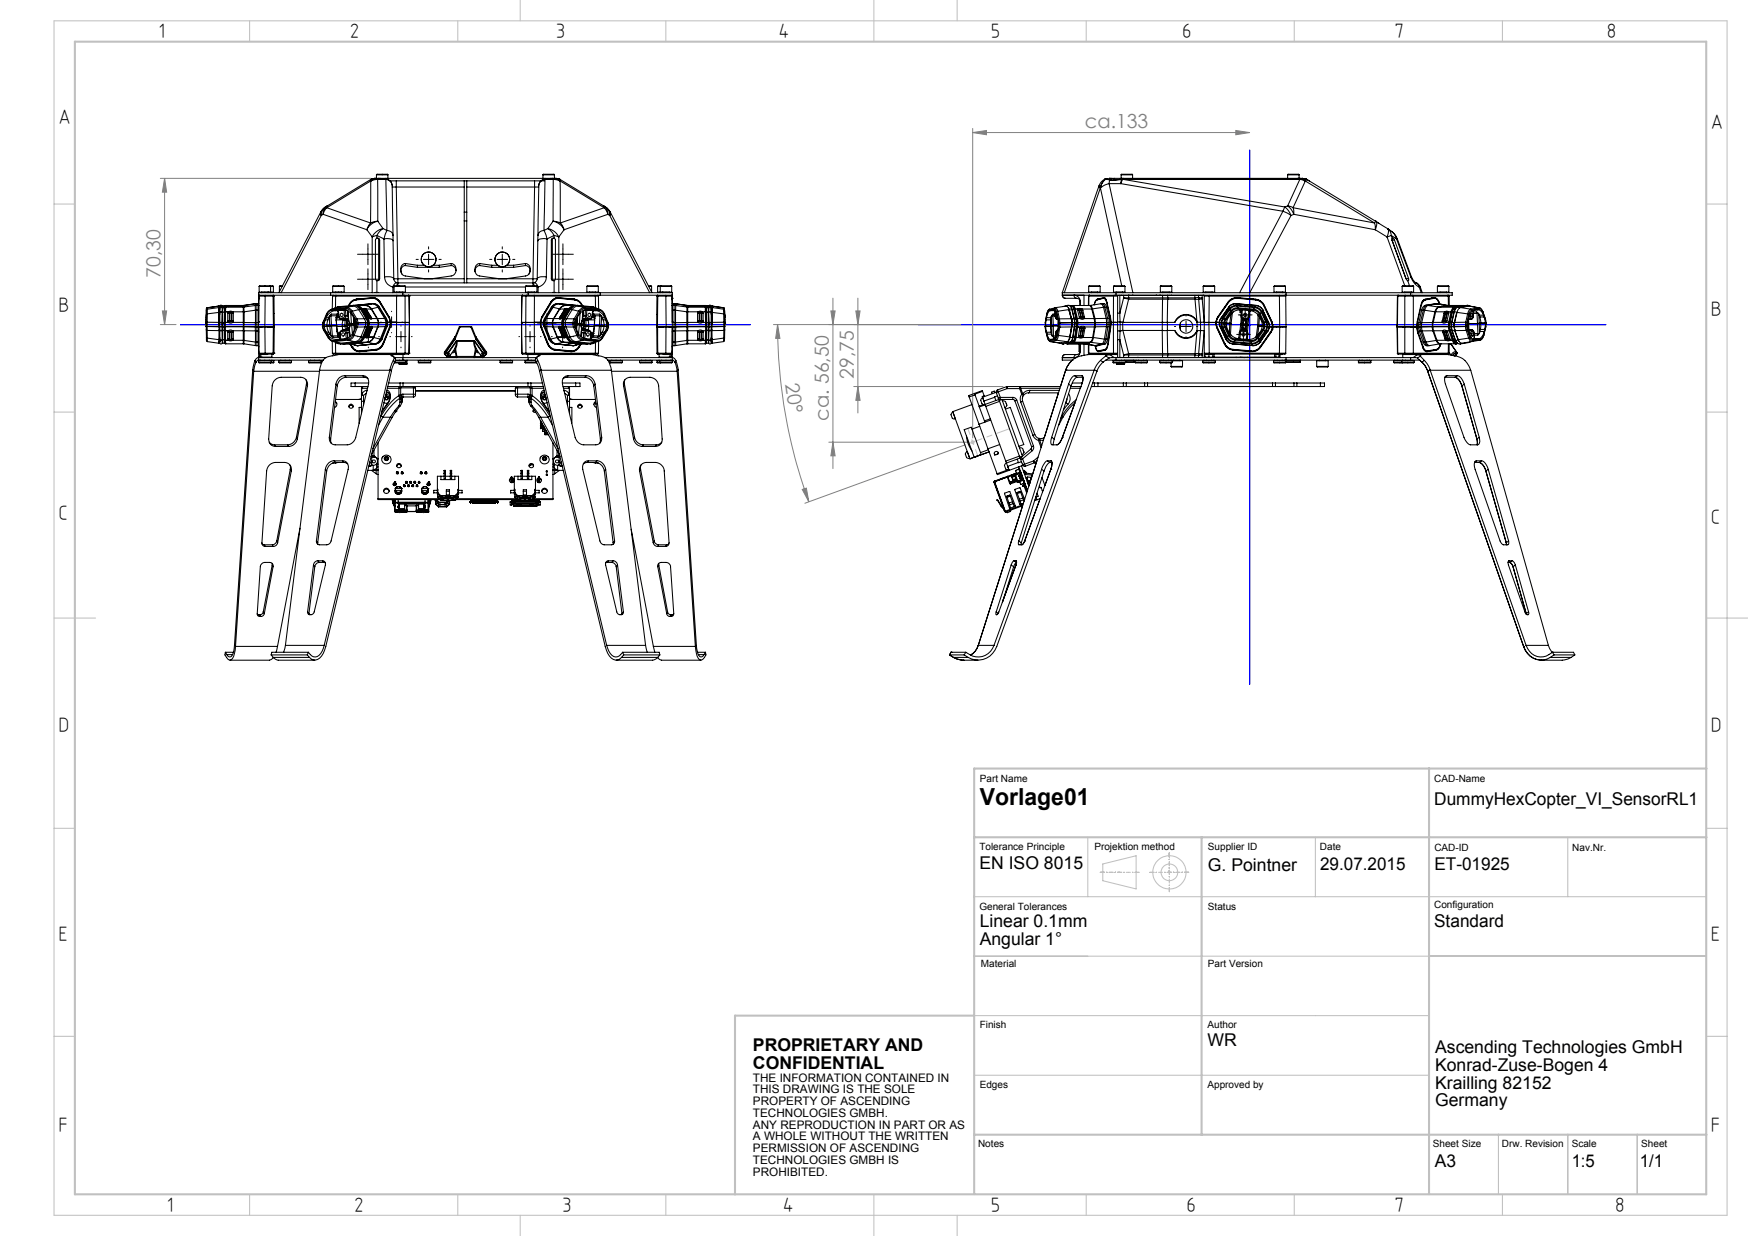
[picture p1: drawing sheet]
<svg xmlns="http://www.w3.org/2000/svg" width="420mm" height="297mm" viewBox="0 0 420 297" stroke-linecap="round" stroke-linejoin="round" font-family="sans-serif">
<defs><g id="words">
<text font-size="5.6" x="235.4" y="193.5">Vorlage01</text>
<g font-size="5">
<text x="38" y="9.2">1</text>
<text x="84" y="9.2">2</text>
<text x="133.5" y="9.2">3</text>
<text x="187" y="9.2">4</text>
<text x="238" y="9.2">5</text>
<text x="284" y="9.2">6</text>
<text x="335" y="9.2">7</text>
<text x="386" y="9.2">8</text>
<text x="14" y="29.9">A</text>
<text x="411" y="31">A</text>
<text x="14" y="75">B</text>
<text x="411" y="76">B</text>
<text x="14" y="125">C</text>
<text x="411" y="126">C</text>
<text x="14" y="176">D</text>
<text x="411" y="176">D</text>
<text x="14" y="226">E</text>
<text x="411" y="226">E</text>
<text x="14" y="272">F</text>
<text x="411" y="272">F</text>
<text x="40" y="291.3">1</text>
<text x="85" y="291.3">2</text>
<text x="135" y="291.3">3</text>
<text x="188" y="291.3">4</text>
<text x="238" y="291.3">5</text>
<text x="285" y="291.3">6</text>
<text x="335" y="291.3">7</text>
<text x="388" y="291.3">8</text>
</g>
<g font-size="4.7" fill="#808080">
<text x="260.7" y="30.8">ca.133</text>
<text x="38.5" y="66.7" transform="rotate(-90 38.5 66.7)">70,30</text>
<text x="188.7" y="92.4" transform="rotate(82 188.7 92.4)">20°</text>
<text x="205.1" y="91" transform="rotate(-90 205.1 91)">29,75</text>
<text x="199.1" y="101.1" transform="rotate(-90 199.1 101.1)">ca. 56,50</text>
</g>
<g font-size="4.2">
<text x="344.6" y="193.5">DummyHexCopter_VI_SensorRL1</text>
<text x="235.3" y="208.9">EN ISO 8015</text>
<text x="290.2" y="209.2">G. Pointner</text>
<text x="317.2" y="209.1">29.07.2015</text>
<text x="344.7" y="209.1">ET-01925</text>
<text x="235.4" y="222.7">Linear 0.1mm</text>
<text x="235.4" y="227">Angular 1°</text>
<text x="344.6" y="222.7">Standard</text>
<text x="290.1" y="251.3">WR</text>
<text x="180.9" y="252.6">PROPRIETARY AND</text>
<text x="180.9" y="256.8">CONFIDENTIAL</text>
<text x="344.8" y="253.1">Ascending Technologies GmbH</text>
<text x="344.8" y="257.3">Konrad-Zuse-Bogen 4</text>
<text x="344.8" y="261.6">Krailling 82152</text>
<text x="344.8" y="265.8">Germany</text>
<text x="344.8" y="280.5">A3</text>
<text x="377.6" y="280.5">1:5</text>
<text x="394" y="280.5">1/1</text>
</g>
<g font-size="2.8">
<text x="180.9" y="259.9">THE INFORMATION CONTAINED IN</text>
<text x="180.9" y="262.7">THIS DRAWING IS THE SOLE</text>
<text x="180.9" y="265.6">PROPERTY OF ASCENDING</text>
<text x="180.9" y="268.4">TECHNOLOGIES GMBH.</text>
<text x="180.9" y="271.2">ANY REPRODUCTION IN PART OR AS</text>
<text x="180.9" y="274">A WHOLE WITHOUT THE WRITTEN</text>
<text x="180.9" y="276.9">PERMISSION OF ASCENDING</text>
<text x="180.9" y="279.7">TECHNOLOGIES GMBH IS</text>
<text x="180.9" y="282.5">PROHIBITED.</text>
</g>
<g font-size="2.4">
<text x="235.4" y="187.8">Part Name</text>
<text x="344.6" y="187.8">CAD-Name</text>
<text x="235.3" y="204.2">Tolerance Principle</text>
<text x="262.9" y="204.2">Projektion method</text>
<text x="290.2" y="204.2">Supplier ID</text>
<text x="317.1" y="204.2">Date</text>
<text x="344.7" y="204.4">CAD-ID</text>
<text x="377.8" y="204.4">Nav.Nr.</text>
<text x="235.3" y="218.6">General Tolerances</text>
<text x="290.2" y="218.6">Status</text>
<text x="344.6" y="218.3">Configuration</text>
<text x="235.7" y="232.4">Material</text>
<text x="290.2" y="232.4">Part Version</text>
<text x="235.4" y="247">Finish</text>
<text x="290.1" y="247">Author</text>
<text x="235.4" y="261.3">Edges</text>
<text x="290.1" y="261.3">Approved by</text>
<text x="235" y="275.6">Notes</text>
<text x="344.3" y="275.7">Sheet Size</text>
<text x="360.9" y="275.7">Drw. Revision</text>
<text x="377.6" y="275.7">Scale</text>
<text x="394.3" y="275.7">Sheet</text>
</g>
</g></defs>
<g fill="none" stroke="#c0c0c0" stroke-width=".25">
<path d="M13 5h402v287h-402zM60 5v5M110 5v5M125 0v5M160 5v5M210 0v10M230 0v5M261 5v5M311 5v5M361 5v5M13 49h5M410 49h5"/>
<path d="M13 99h5M410 99h5M13 148.5h10M410 148.5h10M13 199h5M410 199h5M234.1 215.5h175.9M261.4 201.2v14.3M264.4 209.6h1M265 207.6l8-2v8l-8-2zM265.9 209.6h.1M266.5 209.6h.9"/>
<path d="M267.9 209.6h.1M268.5 209.6h1M270 209.6h.1M270.6 209.6h1M272.1 209.6h.1M272.7 209.6h1M276.3 209.6h1M277.8 209.6h.1M278.4 209.6h.9M279.8 209.6h.1M280.4 209.6h1M281 205v.9"/>
<path d="M281 206.5h.1M281 207.1v.9M281 208.5v.1M281 209.1v1M281 210.6v.1M281 211.2v1M281 212.7v.1M281 213.3v1M281.9 209.6h.1M282.5 209.6h1M284 209.6h.1M284.6 209.6h1"/>
<path d="M288.7 215.5v14.3M316.1 201.2v14.3M343.4 215.5v14.3M376.7 201.2v14.3M234.1 229.8h175.9M13 249h5M234.1 244h109.3M234.1 258.4h109.3M410 249h5M360 272.7v14.2M376.7 272.7v14.2M393.4 272.7v14.2"/>
<path d="M60 287v5M110 287v5M125 292v5M160 287v5M210 287v10M230 292v5M261 287v5M311 287v5M361 287v5"/>
<circle cx="281" cy="209.6" r="4"/>
<circle cx="281" cy="209.6" r="2"/>
</g>
<path d="M18 10h392v277h-392zM343.4 184.7v102.2M410 184.7h-175.9v102.2M234.1 201.2h175.9M288.7 201.2v71.5M234.1 244h-57.5v43M234.1 272.7h175.9" fill="none" stroke="#c0c0c0" stroke-width=".5"/>
<g fill="none" stroke="#808080" stroke-width=".24">
<path d="M233.7 31.9l3.3-.5v1zM233.7 30.9v74.3M233.7 31.9h66.5M296.9 31.4l3.3 .5-3.3 .5zM38.5 42.9h50.6M39.5 42.9l.5 3.3h-1zM39.5 42.9v35.1M38.5 78h3.8M39 74.7h1l-.5 3.3zM186.8 78l.6 3.3h-1zM186.8 78a124.7 124.7 0 0 0 7.5 42.6M199.6 74.7h1.1l-.6 3.3z"/>
<path d="M200.1 71.6v41M205.6 74.7h1.1l-.6 3.3zM206.1 71.6v27.6M230.7 78h-44.9M205.1 92.9h35.9M206.1 92.9l.6 3.3h-1.1zM192.8 117.6l.9-.3 .6 3.3zM199.1 106.3h33.6M200.1 106.3l.6 3.2h-1.1zM231.9 106.9l-38.5 14"/>
</g>
<path d="M233.2 106.3h1M233.4 105.9l.7 .7M233.7 105.8v.9M234.1 105.9l-.7 .7" fill="none" stroke="#c0c0c0" stroke-width=".24"/>
<path d="M300.2 36v128.5zM43.3 78h137.1h-137.1M220.6 78h165.3z" fill="none" stroke="#00f" stroke-width=".24"/>
<path d="M232.9 106.5l9.7-3.5" fill="none" stroke="#c0c0c0" stroke-width=".24" stroke-dasharray="15.2 1.3 1.3 1.3" stroke-dashoffset="12"/>
<path d="M232.5 102.9l2.4 6.6" fill="none" stroke="#c0c0c0" stroke-width=".24" stroke-dasharray="15.2 1.3 1.3 1.3" stroke-dashoffset="13.6"/>
<g fill="none" stroke="#000" stroke-width=".24">
<path d="M88.4 58.6v5M103 59.3v.5M120.7 59.3v.5M135.3 58.6v5M85.9 67.1h5M85.9 61.1h5M88.4 64.6v5M88.5 78.2v.2M88.5 79.7v2.4M91.5 77.4h.1M92.9 77.4h2.5M94.1 74.8v.1"/>
<path d="M94.1 76.1v2.5M94.1 79.9v.1M96.3 78.2v.2M96.3 79.7v2.4M96.6 77.4h.1M100 62.3h.5M101.7 62.3h2.5M103 61.1v2.5M103 64.8v.6M105.5 62.3h.5M117.7 62.3h.5M119.5 62.3h2.5"/>
<path d="M120.7 61.1v2.5M120.7 64.8v.6M123.2 62.3h.5M127.4 78.2v.2M127.4 79.7v2.4M129.2 77.6h4.4M131.4 75.4v4.5M132.8 67.1h5M132.8 61.1h5M135.2 78.2v.2M135.2 79.7v2.4M135.3 64.6v5"/>
<path d="M282.2 78.5h.3M283.7 78.5h2.5M285 75.6v.3M285 77.2v2.5M287.5 78.5h.3M297.5 75.7h3.3M298.8 78.7v3.3M299.2 74v3.3M85.8 80.9h.2M87.2 80.9h2.5M88.5 83.4v.2M91 80.9h.2"/>
<path d="M93.7 80.9h.1M95.1 80.9h2.5M96.3 83.4v.2M98.8 80.9h.2M124.7 80.9h.1M126.1 80.9h2.5M127.4 83.4v.2M129.9 80.9h.1M132.5 80.9h.2M133.9 80.9h2.5M135.2 83.4v.2M137.7 80.9h.2"/>
<path d="M285 80.9v.3M297.1 80.4h3.3"/>
</g>
<g fill="#808080">
<path d="M233.7 31.9l3.3-.5v1zM296.9 31.4l3.3 .5-3.3 .5z"/>
<path d="M200.1 106.3l.6 3.2h-1.1zM199.6 74.7h1.1l-.6 3.3z"/>
<path d="M186.8 78l.6 3.3h-1zM192.8 117.6l.9-.3 .6 3.3z"/>
<path d="M39 74.7h1l-.5 3.3zM39.5 42.9l.5 3.3h-1z"/>
<path d="M205.6 74.7h1.1l-.6 3.3zM206.1 92.9l.6 3.3h-1.1z"/>
</g>
<g fill="none" stroke="#000" stroke-width=".25">
<path d="M77.1 50.9l.1 .9M77.1 50.9l-10.1 19.4M77.2 51.8l-9.6 18.5M77.6 51.5l10.6 3.7M77.6 51.5l-.4 .3M78.2 49.7l-.8 .7-.3 .5M78.2 49.7a2.3 2.3 0 0 0-1 2.1M78.5 49.9l-.5 .7-.4 .9M78.5 49.9l10.5 3.7M78.6 49.5l-.1 .4M78.6 49.5a2.19 2.19 0 0 0-1 2M78.6 49.5l-.4 .2"/>
<path d="M88.2 55.2l1.2 1.7M89 43.5h.1M89 43.5l-10.5 6.4M89 53.6l-.8 1.6M89.1 43.5l-.1 10.1M89.1 43.1l-.1 .4M89.1 43.1l-10.5 6.4M89.2 43.1h-.1M89.3 43l-.1 .1M89.4 43l-.2 .1M89.4 43h-.1M89.4 56.9v13.4"/>
<path d="M89.6 43l-.6 .5M89.6 43h-.3M89.7 43l-.6 .5M89.7 43h.8M89.7 43h-.1M89.8 42.9l-.2 .1M89.8 42.9h.1M89.8 42.9l-.1 .1M89.9 42.9l.7 .1M89.9 42.9l-.6 .1M90 42.8v.1M90.1 42.9h.1"/>
<path d="M90.3 42.9h-.2M90.5 42v-.1h2.6l.1 .1M90.5 42h2.7M90.5 42v1M90.5 43l.2 .1M90.6 57.3h.4l.2 .4v9.3l-.2 .4h-.4M90.6 56.6l1.7 .8M90.6 56.6l-1.2 .3M90.6 57.3l-.4 .4v9.3l.4 .4M90.6 56.6v.7M90.6 43h.1M90.6 43h-.1"/>
<path d="M90.6 43h.2M90.7 43.1l.1 10.1M90.7 43.1l-1.6 .4M90.7 43.1h.1M90.7 43.1h.2M90.8 53.2a3.6 3.6 0 0 0-2.6 2M90.8 53.2l-1.8 .4M90.8 53.2l1.2 1.7M90.8 43h.2M90.8 43l-.1 .1M90.9 42.9h.1M90.9 42.9l-.5 .1"/>
<path d="M90.9 42.9v.1M90.9 43.1h.4M91 57.3v10.1M91 42.9h.1M91 43l-.1 .1M91 43h.3M91 42.9v.2M91.1 42.9h.2M91.1 42.9v.1M91.3 43h1.4M91.3 43.1h1.4M91.3 43v.1"/>
<path d="M91.3 42.9h41M91.3 42.9v.1M92 54.9l-.8 .7-.6 1M92 54.9a3.7 3.7 0 0 0-2.6 2M92 54.9l1 .5M92.3 57.4a1.97 1.97 0 0 1 2.1 .5M92.3 57.4l.1 9.2M92.7 43.1l.3 12.3M92.7 43v.1M92.7 43.1h.1M92.7 42.9v.1M92.7 43.1a1.44 1.44 0 0 1 1.5 1.3"/>
<path d="M92.7 43.1a1.52 1.52 0 0 1 1.5 1.5l.2 12M93 55.4l-.7 2M93 55.4a1.34 1.34 0 0 1 1.4 1.2M93.2 42v.9M93.7 43.5h37.1M94.2 44.9h1M94.4 56.6v1.3M94.4 57.9l.2 9.1M95.2 43.5v1.4M95.2 44.9l.4 22.1M95.2 44.9h16.3M111.5 51v2.1"/>
<path d="M111.5 43.5v7.5M111.5 53.1v14.9M111.5 53.1h.6M111.5 51h.6M112.1 51v2.1M112.1 43.5v7.5M112.1 53.1v14.9M112.1 44.9h16.3M128.4 44.9h1M128.4 43.5v1.4M128.4 44.9l-.3 22.1M129.2 57.9l-.1 9.1"/>
<path d="M129.3 56.6l-.1 1.3M130.5 42v-.1h2.6l.1 .1M130.5 42h2.7M130.5 42v.9M130.7 55.4l.7 2M130.7 55.4a1.34 1.34 0 0 0-1.4 1.2M131 43.1a1.46 1.46 0 0 0-1.5 1.2M131 43.1l-.3 12.3M131 43.1h1.3M131 43.1h-.1a1.52 1.52 0 0 0-1.4 1.5l-.2 12M131 43.1h.1M131 43v.1"/>
<path d="M131 43h1.3M131 42.9v.1M131.4 57.4a2.07 2.07 0 0 0-2.2 .5M131.4 57.4l-.1 9.2M131.6 54.9l1 .9 .5 .8M131.6 54.9a3.7 3.7 0 0 1 2.7 2M131.6 54.9l-.9 .5M132.3 43h.4M132.3 43.1h.4M132.3 42.9h.3M132.3 43v.1M132.3 42.9v.1"/>
<path d="M132.6 42.9h.1M132.6 42.9v.1M132.7 42.9h.1M132.7 43v.1M132.7 42.9v.1M132.7 43.1h.2M132.7 57.3v10.1M132.8 42.9h.5M132.8 42.9v.1M132.9 43h.1M132.9 43v.1M132.9 43h-.2"/>
<path d="M132.9 53.2a3.8 3.8 0 0 1 2.6 2M132.9 53.2l1.7 .4M132.9 53.2l-1.3 1.7M132.9 43.1v10.1M132.9 43.1l1.7 .4M132.9 43.1h.1M132.9 43.1h-.2M133.1 43h-.2M133.1 43h.1M133.1 56.6l-1.7 .8M133.1 57.3h-.4l-.2 .3v9.5l.2 .3h.4M133.1 57.3l.4 .3v9.4l-.4 .4"/>
<path d="M133.1 56.6l1.2 .3M133.1 56.6v.7M133.2 42v1M133.2 43l-.3 .1M133.3 42.9h.1M133.3 42.9h.2M133.6 42.8v.1M133.8 42.9l-.7 .1M133.8 42.9h.1M133.8 42.9l.2 .1M133.9 42.9l.5 .1M133.9 42.9l.2 .1"/>
<path d="M134 43h-.8M134 43l.6 .5M134 43h.1M134.1 43l.6 .5M134.1 43h.3M134.3 56.9v13.4M134.3 43l.2 .1M134.4 43l.1 .1M134.5 43.1h.1M134.5 43.1l.2 .4M134.5 43.1l10.6 6.4M134.6 43.5v10.1"/>
<path d="M134.6 43.5h.1M134.6 53.6l.5 .5 .4 1.1M134.7 43.5l10.5 6.4M135.5 55.2l-1.2 1.7M145.1 49.5l.1 .4M145.1 49.5a2.19 2.19 0 0 1 .9 2M145.1 49.5l.4 .2M145.2 49.9l-10.6 3.7M145.2 49.9l.8 1.6M145.5 49.7l1.1 1.2M145.5 49.7a2.23 2.23 0 0 1 1 2.1M146 51.5l-10.5 3.7"/>
<path d="M146 51.5l.5 .3M146.5 51.8l9.6 18.5M146.6 50.9l-.1 .9M146.6 50.9l10 19.4M264.1 44.7l-8.9 25.6M264.1 44.7l.3 .5M264.4 45.2l-8.7 25.1M264.4 45.2h.1M264.4 45.2l5.1 23.5M265.5 43a2.92 2.92 0 0 0-1.4 1.7M265.5 43h.2M265.5 43h.1"/>
<path d="M265.7 43a3.1 3.1 0 0 0-1.3 2.2M265.7 43h.1M265.7 43a3.3 3.3 0 0 0-1.3 2.2M265.7 43l.9 .2M266 43l.8 .2M266 43h-.5M266 43h-.3M266.5 44.1l5.7 26.2M266.5 44.1l-1.2 .5-.9 .6M266.5 44.1h2.8M266.5 42.9v.2M266.6 43.2l-.1 .9"/>
<path d="M266.6 43.2l1.1 .2M266.6 42.9h.5M266.6 42.9h.1M266.6 42.9v.2M266.8 43.2h.9M266.8 43.2h-.2M267.1 42.9h.6M267.1 42.9v.3M267.7 43.2v.2M267.7 42.9h1.8M267.7 42.9v.4M269.3 44.1l39 6.7"/>
<path d="M269.4 42l.1-.1h2.6v.1M269.4 42l.1 .9M269.4 42h2.7M269.5 43.1l-1.8 .1M269.5 43.1l-1.8 .3M269.5 43.1l-.2 1M269.5 43.1h.1M269.5 43.1h.2M269.5 42.9h.2M269.5 42.9v.2M269.7 43.1l-.4 1M269.7 42.9h.2"/>
<path d="M269.7 43v.1M269.7 43h42M269.7 42.9v.1M269.8 43l-.3 .1M269.9 43.1l38.8 6.6M269.9 42.9v.2M269.9 43.1h41.8M269.9 42.9h41.8M269.9 43.1h-.2M272.1 42v.9M308.3 50.8l-10.4 19.5M308.3 50.8l1.9 1"/>
<path d="M308.7 49.7l-.4 1.1M308.7 49.7a4.3 4.3 0 0 1 1.5 2.1M309.4 42l.1-.1h2.6v.1M309.4 49.5a4 4 0 0 1 1.5 2M309.4 49.5l1.3 .4M309.4 42h2.7M309.4 42v.9M309.4 49.5l-.7 .2M310.2 51.8l-9.9 18.5M310.7 49.9l.2 1.6M310.7 49.9l19.6 3.7M310.9 51.5l19.5 3.7"/>
<path d="M310.9 51.5l-.7 .3M311.7 43h.4M311.7 43.1h.4M311.7 42.9h.3M311.7 43v.1M311.7 42.9v.1M312 42.9h.1M312 42.9v.1M312.1 42.9h.1M312.1 43v.1M312.1 42.9v.1M312.1 43.1h.2"/>
<path d="M312.1 42v.9M312.2 43h.1M312.2 42.9h.3M312.2 43l.1 .1M312.2 42.9v.1M312.3 43h-.2M312.3 43.1l1.3 .4M312.3 43.1h.1M312.3 43.1l-2.9 6.4M312.3 43.1h-.2M312.5 43h-.3M312.5 43h.1"/>
<path d="M312.5 42.9v.1M312.6 42.9h.3M312.6 43l-.3 .1M312.9 42.9h.1M313 42.9h.1M313 42.9l.2 .1M313.1 42.9l-.6 .1M313.1 42.9l.6 .1M313.1 42.9l.1 .1M313.2 43l.4 .5M313.2 43h-.6M313.2 43l.5 .5"/>
<path d="M313.2 43h.6M313.2 43h.1M313.6 43.5h.1M313.6 43.5l-2.9 6.4M313.7 43.5l16.6 10.1M313.7 43l.2 .1M313.7 43h.1M313.8 43l.1 .1M313.9 43.1h.1M314 43.1l16.5 10.1M314 43.1l-.3 .4M314 43.1l.6 .4"/>
<path d="M330.3 53.6l.1 1.6M330.4 55.2l2.9 1.7M330.5 53.2a1.72 1.72 0 0 1-.1 2M330.5 53.2h.1M330.5 53.2l-.2 .4M330.5 53.2l.9 .5M330.6 53.2l2.8 1.7M333.3 56.9l4.2 11.8M333.4 54.9h.1M333.4 54.9a1.78 1.78 0 0 1-.1 2M333.4 54.9v.1M333.4 55l.8 .5a3 3 0 0 1 1.4 1.9"/>
<path d="M333.4 55a2.11 2.11 0 0 1 .9 1.6M334.3 56.6l-1 .3M334.3 56.6l1.3 .8M334.3 56.6l.2 .7M334.4 55.6l.6 .6 .7 1.1M334.5 57.7l3.3 9.3M334.5 57.7h.6M334.5 57.3v.4M334.5 57.3h.3l.3 .4M335.1 57.7l3.4 9.3M335.6 57.4l3.4 9.2M335.7 57.3l-.1 .1"/>
<path d="M335.7 57.3l3.4 9.2M49.5 78.4l.2 .1M49.5 78.4l.1 .9M49.5 78.4h.1M49.5 77.6h.1M49.6 79.3l.2 .1M49.6 77.5l-.1 .9M49.6 76.2l-.1 1.4M49.6 79.3v1.8M49.6 75.7v.5M49.6 76.2h.1M49.6 75.7h.1"/>
<path d="M49.6 74.2l-.1 4.2M49.6 74.5v1.2M49.6 74.2l-.1 3.4M49.6 75.5v2M49.7 78.5l.1 .9M49.7 78.5h2.9M49.8 77.4l2.8 .1v1M49.8 77.4l-.1 1.1M49.8 77.4l-.2 .1M49.8 79.4h2.8M49.8 79.4v1.8M49.8 73.9l-.2 .5"/>
<path d="M49.8 74.3l2.8-.4v1.2M49.8 75.4l-.2 .1M49.8 74.3l-.2 .2v1M49.8 74.3v1.1M49.8 74l-.2 .2M49.8 75.4v2M49.8 73.9v.4M52.6 73.8l.2 .1M52.6 74.2v.9M52.6 73.6v.2M52.6 74.2l.2 .1M52.6 73.8l.2 .2"/>
<path d="M52.6 73.8h.1M52.6 73.6l-2.8 .3M52.6 73.6v.6M52.6 75.1l.2 .1M52.6 75.1v2.5M52.6 75.1l-2.8 .3M52.6 78.5h.2M52.6 78.5v.9M52.6 77.6v.9M52.6 77.6l.2 .1M52.6 78.5h.1M52.6 79.4v2.2"/>
<path d="M52.8 74.3v.9M52.8 73.9h.1M52.8 74.3h.1M52.8 75.2v.4M52.8 75.2h.1M52.8 78.5v.8M52.8 77.6v.9M52.8 73.7a.3 .3 0 0 1 .3-.4 .3 .3 0 0 1 .3 .4M52.8 73.7h.1M52.8 78.5h.6M52.8 79.2l-.2 .1M52.8 79.3l.3 .2 .3-.2"/>
<path d="M52.8 77.6h.6M52.8 75h.6M52.8 73.7a.3 .3 0 0 1 .3-.3 .3 .3 0 0 1 .3 .3M52.8 73.7v.6M52.8 75v2.6M52.8 79.3v2.3M53.4 78.5v.8M53.4 77.6v.9M53.4 74a.35 .35 0 0 0-.5-.2 .35 .35 0 0 0-.1 .6v.6M53.4 74v1M53.4 73.7h.1M53.4 78.5h.1"/>
<path d="M53.4 78.5v.9M53.4 77.5v1M53.4 79.2v.1M53.4 77.6h.1M53.4 73.7v.3M53.4 75v2.6M53.4 79.3v2.3M53.4 78.5h.4M53.4 77.5h.5M53.4 79.4h.5M53.4 79.4v2.3M53.4 75h.5"/>
<path d="M53.5 73.6l-.1 .3 .1-.1M53.5 74.2l-.1 .9M53.5 73.8h.1M53.5 74.2l-.1 .1M53.5 73.6h.4M53.5 73.6v.6M53.8 78.5h.1M53.8 78.5l.1 .9M53.9 79.4h.1M53.9 77.5l-.1 1M53.9 77.5h.1M53.9 79.4v2.3"/>
<path d="M53.9 75h.1M53.9 75v2.5M53.9 78.5h.2M53.9 79.4l.3 .1M53.9 78.5v.9M53.9 77.5v1M53.9 73.9h-.4l-.1 1.1M53.9 73.9v1.1M53.9 73.6h.1M53.9 79.4l.1 2.3M53.9 73.6v.3M54 75h.1"/>
<path d="M54 75l-.1 2.5M54 73.9v1.1M54 73.9h-.1M54 73.7l-.1 .1 .3-.1M54 73.5l-.1 .1M54 73.7h.2M54 73.5h.1M54 73.5v.2M54.1 78.5l.1 1M54.1 78.5h4.5M54.2 79.5h.1M54.2 77.5h-.3"/>
<path d="M54.2 77.5l-.1 1M54.2 77.5h.1M54.2 77.5h.7M54.2 79.5h.7M54.2 79.5v2.3M54.2 74.9h.1M54.2 74.9l-.2 .1M54.2 74.9h.7M54.2 74.9v2.6M54.2 73.7l-.2 .2M54.2 73.4l-.2 .1M54.2 73.8v1.1"/>
<path d="M54.2 73.8l-.2 .1M54.2 73.7h.6M54.2 73.7h.1M54.2 73.6l-.2 .1M54.2 73.6h.6M54.2 73.6l.2 .1M54.2 73.4h.1M54.2 73.4h4.3M54.2 73.8h4.3M54.2 73.4v.2M54.2 73.7v.1M54.7 79.8h.4"/>
<path d="M54.7 77.1l.2 .4M54.7 75.3v1.8M54.7 79.8v1.7M54.8 73.7h.1M54.8 73.6v.1M54.8 73.7h3.5M54.8 73.6h3.5M54.9 79.5l.4-.2 .6 .2M54.9 79.5l.3 .2M54.9 79.5l-.2 .3M54.9 77.5l.4 .1 .6-.1M54.9 74.9l-.2 .4"/>
<path d="M54.9 74.9l.3 .2M54.9 74.9l.6-.1 .4 .1M55.1 79.8l.1 .1M55.1 77.1h-.4M55.1 77.1l.1 .2M55.1 77.1h.1M55.1 75.3h.1M55.1 75.3h-.4M55.1 75.3v1.8M55.1 79.8v1.7M55.2 79.7h.4M55.2 79.7v.1"/>
<path d="M55.2 79.7l-.1 .1M55.2 77.3l-.3 .2M55.2 77.3h.4M55.2 75.1l-.1 .2M55.2 75.1h.1M55.2 75.1h.4M55.2 77.1v.1M55.2 75.3v1.8M55.2 79.9v1.6M55.2 79.8h.4M55.2 79.8v.1M55.2 77.2v.1"/>
<path d="M55.2 77.2h.4M55.2 75.1v.2M55.6 79.8v.1M55.6 77.2v.1M55.6 75.1v.2M55.6 77.1v.1M55.6 77.1h.1M55.6 75.3h.1M55.6 75.3v1.8M55.6 79.9v1.6M55.6 79.7v.1M55.6 79.7l.1 .1"/>
<path d="M55.6 77.3l.3 .2M55.6 75.1l.1 .2M55.6 75.1h.1M55.7 79.8l-.1 .1M55.7 77.1l-.1 .2M55.7 77.1h.4M55.7 75.3h.4M55.7 75.3v1.8M55.7 79.8v1.7M55.9 79.5l-.3 .2M55.9 79.5l.2 .3M55.9 74.9l.2 .4"/>
<path d="M55.9 74.9l-.3 .2M55.9 77.5h2.6M55.9 74.9h2.6M55.9 79.5h2.6M56.1 79.8h-.4M56.1 77.1l-.2 .4M56.1 75.3v1.8M56.1 79.8v1.7M58.3 73.7h.2M58.3 73.7h.1M58.3 73.6h.2M58.3 73.6v.1"/>
<path d="M58.5 79.5h.2M58.5 77.5v2M58.5 77.5h.2M58.5 74.9h.2M58.5 73.8v1.1M58.5 73.4h.2M58.5 73.6l-.1 .1M58.5 73.4h.1M58.5 73.7h.2M58.5 73.4v.2M58.5 73.7v.1M58.5 74.9v2.6"/>
<path d="M58.5 79.5v2.3M58.6 78.5l.1 1M58.6 78.5h2.7M58.6 73.4h-.1M58.6 73.4h.1M58.7 77.5l-.1 1M58.7 73.8v1.1M58.7 73.8h-.2M58.7 73.5h.3l-.3 .2M58.7 73.5l-.1 .2M58.7 79.5h2.7M58.7 73.4v.1"/>
<path d="M58.7 73.7v.1M58.7 74.9v2.6M58.7 79.5v2.3M58.7 77.5h2.7M58.7 73.5l-.2 .1M58.9 73.6l-.3 .1M61.3 78.5l.1 1M61.3 73l-2.7 .4M61.3 78.5l.9 .1M61.3 73h.1M61.4 79.5h.3M61.4 77.5l-.1 1"/>
<path d="M61.4 74.5h.3M61.4 73.4v1.1M61.4 73h.8M61.4 73v.4M61.4 74.5v3M61.4 79.5v2.7M61.4 74.5l-2.7 .4M61.4 73.4l-2.7 .4M61.4 73l-2.7 .4M61.7 73h-.4M61.7 77.5v2M61.7 77.5h-.3"/>
<path d="M61.7 73.4v1.1M61.7 73.4h-.3M61.7 73.4h.5M61.7 73h.5M61.7 74.5h.5M61.7 79.5h.5M61.7 73v.4M61.7 74.5v3M61.7 79.5v2.7M62.2 78.6h1.4M62.2 78.6h.1M62.2 78.6v1.2"/>
<path d="M62.2 72.1v1.3M62.2 71.7h.1M62.2 79.8h.1M62.2 77.4h.1M62.2 72.1v-1.8h99.3v1.8M62.2 73.4v4.1h-.5M62.2 79.8v3.5M62.2 78.6v6.3M62.2 71h.1M62.2 70.9h99.3M62.2 71.6v.1M62.2 71.2l-.1 7.3h1.5"/>
<path d="M62.2 71.2h1.5M62.2 72v.1M62.2 78.5v.1M62.3 68.8v1.4h2.7M62.3 68.8h2.7M62.4 70.9l-.2 .3M62.7 78.5h.2M62.8 70.2h.1M62.9 70.2h1.5M62.9 70.2v.1M63.6 78.5h2.1M63.6 78.6l.1 6.3"/>
<path d="M63.6 78.6h2.1M63.7 70.9v.3M63.7 71.2l-.1 7.3M63.7 71.2h1.9M64.4 78.5h.9M64.4 70.2h.7M64.4 70.2v.1M64.5 70.2h-.1M64.9 68.7h.7l.1 .1M64.9 68.7h-2.5l-.1 .1M64.9 68.7l.1 .1M65 68.8h.7"/>
<path d="M65 68.8v1.4M65.1 70.2v.1M65.1 70.2h.1M65.6 71.2v-.3l.2 .3M65.6 71.2l.1 7.1M65.6 71.2h.2M65.7 78.3h.2M65.7 78.6h.2l-.1 6.3M65.7 78.6l-.1 6.3M65.7 68.8v1.4h-.7M65.7 78.3v.2M65.8 71.2l.1 7.1"/>
<path d="M65.9 78.3v.2h-.2M67.1 68.8h.7M67.1 68.8v1.3M67.9 68.7l-.8 .1M77.5 78.5l.3 .9M77.6 78.4l.3 .9M77.6 78.4l-.1 .1M77.6 77.4l-.1 1.1M77.7 77.5l-.1 .9M77.8 79.4l1.1 1.8M77.9 79.3l-.1 .1M77.9 79.3l1.1 1.8"/>
<path d="M77.9 78.4l.5 1.4M77.9 78.4h-.3M77.9 78.4h.7M78.2 76.9l-.3 1.5M78.2 76.9h.6M78.4 79.8l.3 .5M78.4 79.8h.6M78.4 76.3h.6M78.4 76.3l-.2 .6M78.5 75.4h.1M78.5 75.4l.1 .1M78.5 75.4l-.9 2 .1 .1"/>
<path d="M78.6 78.4l.4 1.4M78.6 75.5l-.9 2M78.8 76.9l-.2 1.5M79 79.8l.3 .5M79 76.3l-.2 .6M79.1 76l-.1 .3M79.1 76l.1 2.3M79.2 75.9h.3M79.2 75.9l-.1 .1M79.2 78.3l.3 2.3M79.2 78.3l-.6 .1M79.4 70.3v.6"/>
<path d="M79.5 75.9h1.4M79.5 75.9l.2 2.4M79.7 78.3h-.5M79.7 75.5l-.5 .4M79.7 75.5l-.2 .4M79.7 78.3l.2 2.4M79.7 78.3h1.2M79.7 75.5h1.3M79.8 74.5l-.8 .4-.4 .6M79.9 74.3l-.1 .2M79.9 74.3l-1 .5-.4 .6M79.9 71.2h.7"/>
<path d="M79.9 71.2l-.1 3.1M79.9 68.8l.1-.1h2.6l.1 .1M79.9 68.8v1.4h2.8v-1.4M79.9 68.8h2.8M80.1 70.9l-.2 .3M80.5 70.2h.1M80.5 74.6a2.72 2.72 0 0 0-2.1 1.7M80.5 70.2h1.6M80.5 70.2v.1M80.5 74.6h.6M80.6 71.2h14.7M80.6 71.2v2.7"/>
<path d="M80.8 70.9l-.2 .3M80.8 76.9h1.6M80.8 76.4v.5M80.8 76.4h.1M80.8 76.3h.1M80.8 76.3v.1M80.8 76.9l.1 1.4M80.8 76.9h.1M80.9 76.4l-.1 .5M80.9 78.3h.1M80.9 75.9h.1M80.9 76.3l-.1 .1"/>
<path d="M80.9 78.3l.1 1.4M80.9 75.9l-.1 .4M80.9 75.9v.4M80.9 75.9l.3-.5-.3 .7M80.9 78.4h1.3M81 75.5l-.1 .4M81 79.7h.1M81 79.7l.1 .4M81 76.2h-.2M81 73.9l-1.4 .5M81 73.9l-1.1 .4M81 76.2h.4"/>
<path d="M81 76.2l-.2 .5M81.1 79.9h.6M81.1 74.6l.1 .2M81.1 75.5l-.2 .5M81.1 74.6h.1M81.2 73.7l-.8 .4M81.2 73.7l-.1 .2M81.2 74.8l.1 1.3M81.2 75.4l-.3 .5M81.2 75.4l-.2 .1M81.2 75.4l-.1 .1M81.2 75.2l-.2 .3"/>
<path d="M81.3 74.6h-.2M81.3 74.6v.1M81.3 75.7l-.3 .5M81.3 76.1h.1M81.3 76.1h.2M81.3 74.7l-.1 .1M81.3 74.7l.2 1.4M81.4 76.1a.66 .66 0 0 0 .7 .6M81.5 76.1l.2 .3 .2 .1M81.9 76.5l.2 .2M82.1 70.2v.1M82.1 70.2h.1"/>
<path d="M82.2 79.6l-.4 .2v.3M82.2 78.4l.2 .9M82.3 79.3a.67 .67 0 0 0-.6 .8M82.3 79.3l-.1 .3M82.3 74.5a2.57 2.57 0 0 1 2.6 1.7M82.3 74.5l-1.8 .1M82.3 74.5h.5M82.4 76.4l.1 .3M82.4 76.4l-.5 .1M82.4 76.9l-.2 1.5M82.4 76.9l.5 .1M82.5 76.7l-.1 .2"/>
<path d="M82.5 76.7h-.4M82.6 79.5l.3 .1 .2 .4M82.6 79.5l-.4 .1M82.7 74.6h-1.4M82.7 74.6l.1 1.3M82.7 79.3a.66 .66 0 0 1 .7 .6M82.7 79.3h.1M82.7 79.3l-.1 .2M82.7 79.3h-.4M82.8 75.9l-.1 .3-.3 .2M82.8 79.3h.9M82.9 78.3l-.7 .1"/>
<path d="M82.9 78.3h.5zM82.9 78.3l.1 1M82.9 77v1.3M82.9 76.7l.1 .1M82.9 76.7v.3M83 76.8h.1M83 74.2l.9 .2 .4 .5M83 74.5l-.3 .1M83 76.7l.1 .2M83 74.5h.1M83 74.5h.2M83 74.2l-3.2 .3"/>
<path d="M83 74.5l.1 1.4M83.1 76.8l.1 .1M83.1 80l.2 1.3M83.1 74a1.44 1.44 0 0 1 1.5 .8M83.1 74l-.1 .2M83.1 75.9a.68 .68 0 0 1-.6 .8M83.1 75.9h-.3M83.1 75.9h.5M83.1 74l-3.2 .3M83.1 76.9h.1M83.1 77h-.2M83.1 76.9l.2 .2"/>
<path d="M83.2 76.9l.1 .3M83.3 79.3h.1M83.3 77.1v.1M83.3 77.1l.1 .7M83.3 79.2h.1M83.3 77.2l.2 .6M83.3 79.2v.1M83.3 77.4l.1 .6M83.4 79.1l-.1 .2M83.4 79.1l-.1 .1M83.4 78.9l-.1 .3M83.4 77.5v.5"/>
<path d="M83.4 78l.1 .1M83.4 76.7h.1M83.4 78.2v.5M83.4 76.7h-1.4M83.4 76.7h-.5M83.4 78.2h.1M83.4 78.2l.1 .1M83.4 79.9l-.3 .1M83.4 78.9h.1M83.4 76.7l.1 .1M83.4 77.8h.1M83.4 78h.1"/>
<path d="M83.4 77.8v.2M83.4 79.9h.5M83.4 78.9v.2M83.4 79.9l.1 1.3M83.4 78.2l.1 .3M83.5 78.3l-.1 .6M83.5 76.8l.1 .1M83.5 78.1h.1M83.5 78.1l-.1 .1M83.5 76.7h.1M83.5 77.8v.3M83.5 76.7h-.1"/>
<path d="M83.5 74.6l.1 1.3M83.5 78.2v.1M83.5 78.1v.1M83.5 78.2l-.1 .7M83.6 75.9l.1 .6-.2 .2M83.6 76.7l-.1 .1M83.6 76.7l.1 .1M83.6 76.9h-.4M83.6 76.9l.1 .2M83.6 79.2l.1 .1M83.6 74.7l.1 1.6-.1-.4M83.6 74.8l.2 2.3"/>
<path d="M83.7 79.3h.1M83.7 77.1l.3 .7M83.7 79.3l.2 .2v.4M83.7 76.8l-.1 .1M83.7 76.8l.1 .3M83.7 79.1l-.1 .1M83.7 79.1h.2M83.7 79.1h-.3M83.8 78.8l.1 .1M83.8 77.1h-.1M83.8 77.1l.3 .6M83.8 73.4h.1"/>
<path d="M83.8 73.4l-.1 .1M83.8 78.8l-.1 .3M83.9 79.1l-.1 .2-.2-.1M83.9 73.4h.1M83.9 73.4l-.1 .1M83.9 79.4v.5M83.9 79.9l.1 1.1M83.9 73.4v.1M83.9 78.9v.2M83.9 78.9l.2 1.9M84 79.6l.1 1.3M84 77.8l.5 .2"/>
<path d="M84 77.8h-.5M84.1 78.2h.1M84.1 78.2h-.6M84.1 78.2l-.3 .6M84.1 77.7l-.1 .1M84.1 77.7l.4 .2M84.2 78.2l-.3 .7M84.3 75.3l.2 2.6M84.3 74.9l1.1 1.9M84.5 78h.1M84.5 78l-.4 .2M84.5 78h.4"/>
<path d="M84.5 77.9h.1M84.5 77.9v.1M84.5 77.9h.5M84.5 78v.1M84.5 78l-1 .1M84.5 78.1h.1M84.5 78.1l-.3 .1M84.5 78.1l.2 2M84.6 74.8l-.3 .1M84.6 73.6l.7 .1 .9 .7M84.6 74.8l1.1 1.8M84.6 73.6l-1.5 .4"/>
<path d="M84.6 73.6l-3.6 .3M84.9 73.4a1.72 1.72 0 0 1 1.7 .9M84.9 76.2l.5 1.4M84.9 73.4l-.1 .2M84.9 73.4l-3.7 .3M84.9 76.2l.1 1.7M84.9 78h.1M84.9 78h.3M85 76.3l.2 1.4M85 78l-.5 .1M85 77.9l-.1 .1M85 78l.1 1.2"/>
<path d="M85 78h.2M85 77.9h.2M85.2 77.7h.1M85.2 77.7v1.3M85.2 76.8l.1 .9M85.3 77.7h.1M85.3 77.7v.8M85.4 77.6a3.4 3.4 0 0 1-2.6 3.8 3.8 3.8 0 0 1-3.5-.4l-.6-.7M85.4 76.8l.3 .8M85.6 71.9l3.8-.4 1.1 .3 .9 .8 2.2 3.7 .2 1 .2 .2M85.6 71.9a2.2 2.2 0 0 0-1.8 1.5M85.6 78.5l.3 .1"/>
<path d="M85.6 72.1a2.16 2.16 0 0 0-1.7 1.3M85.6 71.9h.2M85.6 78.5l-.8 2M85.6 72a2.35 2.35 0 0 0-1.7 1.4M85.6 72v.1M85.7 77.6l-.1 .9M85.7 77.6h-.3M85.7 76.6l-.3 .2M85.7 76.6l.3 1M85.8 71.9l-.5 .1M85.8 73.6l1.1 .7M85.9 78.6l-.8 2"/>
<path d="M86 77.6l-.1 1M86 77.6h-.3M86.1 73.7l.7 .7M86.2 74.4l1.4 2.2M86.2 74.4l-1.6 .4M86.3 71.9h.2M86.3 71.9h-.5M86.3 71.9h.1M86.5 71.9h.4M86.5 71.9h.1M86.6 74.3l-.4 .1M86.6 74.3l1.4 2.2"/>
<path d="M86.6 74.4h.2M86.8 74.4l1.4 2.3M86.9 74.3l-.1 .1M86.9 74.3h.1M86.9 71.9h.1M86.9 74.3l1.4 2.3M87.1 74.3h-.2M87.1 74.3h.1M87.1 74.3h.3M87.1 74.3l1.3 2.2M87.4 74.3l.1 .3M87.4 74.3l.1-.2 .4 .2"/>
<path d="M87.4 74.3l.3 .1M87.5 74.6l1 1.6M87.6 76.6l.3 .9M87.6 76.6h-1.9M87.7 74.4l.1 .1M87.7 74.4h.2M87.7 74.4h.1M87.7 78.6h-1.8M87.7 78.6l-1 2.4M87.7 73.4a1.74 1.74 0 0 1 1.6 .8M87.7 78.5l.4 .1M87.8 73.4h-2.1a1.57 1.57 0 0 1 1.4 .9"/>
<path d="M87.8 74.5l-.3 .1M87.8 74.5h.1M87.8 74.4v.1M87.8 74.4h.1M87.8 73.4a1.67 1.67 0 0 1 1.4 .9M87.8 74.5l1 1.7M87.9 77.5l-.2 1.1M87.9 77.5h.4M87.9 77.5l-1.9 .1M87.9 74.3v.1M87.9 74.3l.3 .3M87.9 74.3h1.3"/>
<path d="M87.9 74.4l.1 .1M87.9 74.4h.1M87.9 74.4l.2 .1M88 76.5l.3 1M88 76.5l-.4 .2M88 74.5h.1M88 74.5l1 1.7M88.1 74.5l.1 .1M88.1 74.5l.9 1.7M88.1 76.7h.1M88.1 78.5h.2M88.1 78.6l-1 2.5"/>
<path d="M88.2 76.7l.2 .8M88.2 74.6l1 1.6M88.2 77.5h.2M88.3 76.6l-.1 .1M88.3 76.6l.2 .9M88.3 76.6h.1M88.3 77.5l-.2 1.1M88.3 78.5h.1M88.3 78.5l-1 2.5M88.4 78.5l.2 .1M88.4 78.5h.1M88.4 78.5l-1 2.5"/>
<path d="M88.4 77.5l-.1 1M88.4 77.5h.1M88.4 76.5l-.1 .1M88.4 76.5l.3 1M88.4 76.5h.1M88.4 76.5h.4M88.5 76.2l.3 .3M88.5 77.5l-.1 1M88.5 77.5h.2M88.6 78.6h.1M88.6 78.6h.3M88.6 78.6l-1 2.5"/>
<path d="M88.7 77.5l-.1 1.1M88.7 78.9h.3M88.7 77.5h2.3M88.7 78.9l-.7 1.8M88.8 76.2h-.3M88.8 76.2l.1 .1M88.8 76.5l.3 .2 .2-.2M88.8 76.2h.1M88.9 76.3l-.1 .2M88.9 76.3h.2M88.9 76.3h.1M88.9 78.6l.3-.2 .3 .2"/>
<path d="M88.9 78.6l-.2 .3M88.9 78.6l.2 .2M89 78.9h.1M89 78.9l-.8 1.8M89 76.2v.1M89 76.3h.1M89 76.2l.1 .1M89 76.2h.1M89 76.2h.2M89 78.9l-.7 1.8M89.1 78.8l-.1 .1M89.1 78.8h.2"/>
<path d="M89.1 78.8h.1M89.1 76.3l.2 .2M89.2 76.2l.1 .3M89.2 71.6h.1M89.2 74.3l1.4 2.2M89.3 78.8v.1M89.3 73a1.68 1.68 0 0 1 1.5 .8M89.3 73h.1M89.3 78.9l-.8 1.8M89.3 73l-1.6 .4M89.3 73l-4 .4M89.3 71.5l-.1 .1"/>
<path d="M89.3 78.8h.1M89.3 74.2l-.1 .1M89.3 71.5h.3M89.3 74.2l1.4 2.3M89.3 71.5v.1M89.3 71.7a2.2 2.2 0 0 1 1.9 1M89.3 76.5h1.3M89.3 71.7l-3.7 .4M89.4 71.6a1.98 1.98 0 0 1 1.9 1.1M89.4 71.6h.1M89.4 71.6l-.1 .1M89.4 73l-4.1 .4"/>
<path d="M89.4 71.6l-3.8 .4M89.4 78.9h-.1M89.4 78.9l-.7 1.8M89.5 78.6l-.2 .2M89.5 78.6l-.1 .3M89.5 78.6h1.2M89.6 73h-.2M89.6 73a1.69 1.69 0 0 1 1.6 .8M89.6 71.6l.7 .1M89.6 73a1.71 1.71 0 0 1 1.4 .8M90.1 70.3h.8M90.6 76.5a2.33 2.33 0 0 1 .1 2.1"/>
<path d="M90.6 67.4v2.9M90.6 76.5h.1M90.7 76.5l.3 1M90.7 78.6l-1 2.5M90.8 73.8h.2M90.8 73.8l-1.5 .4M90.8 73.8l1.6 2.7M90.8 78.5l-.1 .1M90.8 78.5l-1 2.6M91 77.5l-.2 1M91 73.8h.2M91 73.8l1.6 2.7"/>
<path d="M91.2 73.8l1.7 2.7M91.2 72.7l2.2 3.6M91.3 72.7h-.1M91.3 72.7l2.2 3.5M91.3 72.7h.1M92.4 66.6l.1 .4a2.43 2.43 0 0 0 1.9 2M92.4 66.6a2.07 2.07 0 0 1 2.2 .4M92.4 76.5l.3 1M92.4 76.5h.2M92.4 76.5h-1.7M92.6 78.5h.2M92.6 78.5h-1.8"/>
<path d="M92.6 78.5l-1.2 3M92.6 76.5a2.43 2.43 0 0 1 .2 2M92.6 76.5h.3M92.7 77.5l-.1 1M92.7 77.5h.4M92.7 77.5h-1.7M92.8 78.5h.2M92.8 78.5l-1.2 3M92.9 76.5l.2 1M93 78.5l-1.2 3M93.1 77.5l-.1 1M93.4 76.3l.3 1.1"/>
<path d="M93.5 76.2l-.1 .1M93.5 76.2l.1 .1M93.5 76.2h.1M93.6 78.7h.1M93.6 78.7l-1.6 3.9M93.7 78.7l-1.6 4a2.23 2.23 0 0 1-1.8 1.4l-4.2 .4-.7-.2-.9-.9M93.7 78.7h.1M93.7 78.6v.1M93.7 77.4l-.1 1.3M93.7 77.4h.2M93.7 77.4l-.6 .1M93.9 77.4h.1"/>
<path d="M93.9 77.4v.1M94 77.5h1.3M94 77.5l-.2 .1-.2 1.4M94.1 77.5h1.2M94.4 69v1.3M94.6 67l.3 .7 .5 .2M94.6 67h1M94.7 68.8l.1-.1h2.5l.1 .1M94.7 68.8v1.4h2.7v-1.4M94.7 68.8h2.7M94.7 68.9l-.3 .1M95.2 70.2h.1"/>
<path d="M95.3 71.2h2M95.3 77.5h2M95.3 70.2h1.5M95.3 70.2v.1M95.3 71.2v6.3M95.3 77.5l-.1 7.4M95.4 70.9l-.1 .3M95.4 67.9a1.13 1.13 0 0 0-1 1.1M95.4 67.9h.1M95.5 67.9l.1 .1M95.5 67.9l-.1 .8M95.6 67v1"/>
<path d="M95.6 68v.7M95.6 68h32.5M95.6 67h15.9M96.3 64.8l.3 1M96.8 70.2h.1M96.8 70.2v.7M96.8 77.5h.1M97.2 70.9l.1 .3M97.3 71.2h1M97.3 71.2v13.7M97.3 77.5h1.1M97.4 63.3a1.55 1.55 0 0 0-1.2 1.5 1.55 1.55 0 0 0 1.2 1.5l4.5 .7"/>
<path d="M97.4 63.8a1.35 1.35 0 0 0-1.2 1.5M97.4 63.3v.5M97.4 63.3l2.9 .4M97.4 63.8l2.9 .4M97.4 69h28.9M98.3 71.2l-.2-.3 .2 .3M98.3 71.2l.1 6.3M98.3 71.2h.1M98.4 77.5h.1M98.4 77.7l-.1 7.2M98.4 77.7h.1M98.4 77.5v.2"/>
<path d="M100.3 63.7v.5M100.3 63.7h1.6M100.3 64.2h5.3M104.1 63.7h1.5M105.6 63.7v.5M108.4 63.3a1.55 1.55 0 0 1 1.2 1.5 1.55 1.55 0 0 1-1.2 1.5l-4.5 .7M108.4 63.8l.8 .4 .4 .8M108.4 63.3l-2.8 .4M108.4 63.3v.5M108.4 63.8l-2.8 .4M110.4 78.5h.1M110.4 78.5l.1 .1"/>
<path d="M110.4 78.5h2.9M110.4 78.5l-1 2.5M110.5 78.6h2.6M110.5 78.6l-1.2 3M112.1 67h16M113.1 78.6l1.3 3M113.3 78.5l-.2 .1M113.3 78.5l1 2.5M115.3 63.3a1.55 1.55 0 0 0-1.2 1.5 1.55 1.55 0 0 0 1.2 1.5l4.5 .7M115.3 63.8a1.35 1.35 0 0 0-1.2 1.5M115.3 63.3l2.8 .4M115.3 63.3v.5"/>
<path d="M115.3 63.8l2.8 .4M118.1 63.7h1.5M118.1 64.2h5.3M118.1 63.7v.5M121.8 63.7h1.6M123.4 63.7v.5M125.3 77.7l.1 7.2M125.3 77.5h.1M125.3 77.7h.1M125.3 77.5v.2M125.4 71.2l.2-.3-.2 .1-.1 6.5M125.4 71.2l-.1 6.3"/>
<path d="M125.4 71.2h1M126.3 68.8l.1-.1h2.5l.1 .1M126.3 63.3a1.55 1.55 0 0 1 1.1 1.5 1.55 1.55 0 0 1-1.1 1.5l-4.5 .7M126.3 63.8l.8 .4 .3 .8M126.3 68.8v1.4h2.7v-1.4M126.3 68.8h2.7M126.3 63.3v.5M126.3 63.3l-2.9 .4M126.3 63.8l-2.9 .4M126.3 77.5h2.1M126.3 77.5h-1v.2M126.3 77.5l.1 7.4"/>
<path d="M126.4 71.2h2M126.4 71.2l-.1 6.3M126.5 70.9l-.1 .3M126.8 70.2h.1M126.8 77.5h.1M126.9 70.2h1.5M126.9 70.2v.7M126.9 77.5h.1M127.4 64.8l-.3 1M128.1 67h1M128.1 67v1M128.1 68v.7"/>
<path d="M128.2 67.9h.1M128.2 67.9l-.1 .1M128.2 67.9l.1 .8M128.3 67.9a1.13 1.13 0 0 1 1 1.1M128.3 70.9l.1 .3M128.4 77.5h1.2M128.4 70.2v.1M128.4 77.5h.1M128.4 77.5h1.3M128.4 77.5v7.4M128.4 71.2h14.7M128.4 71.2v6.3"/>
<path d="M128.4 70.2h.1M129 68.9l.3 .1M129.1 67l-.2 .5-.6 .4M129.3 69v1.3M129.7 77.5l1.9 5.2a2.38 2.38 0 0 0 1.8 1.4l4.1 .4 1.1-.4 .5-.7M129.8 77.4h.1M129.8 77.4v.1M129.9 77.4l.2 1.3M129.9 77.4l.6 .1M130 78.6v.1M130 78.7h.1M130 78.7l1.6 3.9"/>
<path d="M130.1 78.7h-.1M130.1 78.7l1.6 3.9M130.2 76.2l.1 .1M130.2 76.2h.1M130.2 76.2l-.1 .1M130.3 76.3l-.4 1.1M130.5 77.5l.2 1M130.5 77.5h.5M130.7 78.5h.2M130.7 78.5l1.2 3M130.8 76.5l-.3 1M130.8 76.5h.3"/>
<path d="M130.9 78.5h.2M130.9 78.5l1.2 3M131 77.5l.1 1M131 77.5h1.7M131.1 76.5h.1M131.1 76.5a2.11 2.11 0 0 0-.2 2M131.1 78.5h1.7M131.1 78.5l1.2 3M131.2 76.5l-.2 1M131.2 76.5h1.8M131.3 66.6a2.51 2.51 0 0 1-2 2.4M131.3 66.6a1.97 1.97 0 0 0-2.2 .4"/>
<path d="M132.3 72.7h.1M132.3 72.7h.2M132.3 72.7l-2.1 3.5M132.5 73.8h.2M132.5 73.8l-1.7 2.7M132.5 72.7l-2.2 3.6M132.7 73.8h.2M132.7 73.8l-1.6 2.7M132.7 77.5l.1 1M132.7 77.5h2.2M132.8 70.3h.7M132.8 78.5l.2 .1"/>
<path d="M132.8 78.5l1.1 2.6M132.9 73.8l-1.7 2.7M132.9 73.8l1.5 .4M133 78.6h1.2M133 78.6l1 2.5M133 76.5h.1M133 76.5l-.3 1M133.1 76.5a2.5 2.5 0 0 0-.1 2.1M133.1 76.5h1.3M133.1 67.4v2.9M134.1 71.5h.3M134.1 73a1.77 1.77 0 0 0-1.6 .8"/>
<path d="M134.1 71.6l-.7 .1M134.1 73a1.83 1.83 0 0 0-1.4 .8M134.1 73h.2M134.2 78.6l.1-.2 .4 .2M134.2 78.6l.2 .2M134.2 78.6l.1 .3M134.3 73h.1M134.3 71.6a2.06 2.06 0 0 0-2 1.1M134.3 71.6h.1M134.3 78.9h.1M134.3 71.6v.1M134.3 71.6l3.7 .4"/>
<path d="M134.3 78.9l.7 1.8M134.3 71.7a2.09 2.09 0 0 0-1.8 1M134.3 73l4.1 .4-4-.4M134.3 71.7l3.8 .4M134.4 76.5l.1 .2 .4-.2M134.4 71.5l.1 .1M134.4 78.8h.2M134.4 78.8h.1M134.4 78.8v.1M134.4 71.5v.1M134.4 74.2l.1 .1M134.4 78.9h.1"/>
<path d="M134.4 74.2l-1.4 2.3M134.4 78.9l.7 1.8M134.4 73a1.68 1.68 0 0 0-1.5 .8M134.4 73l1.6 .4M134.4 78.9l.8 1.8M134.5 71.6h.1M134.5 76.2l-.1 .3M134.5 74.3h1.2M134.5 74.3l-1.4 2.2M134.6 76.3l-.2 .2M134.6 76.3h.2M134.6 78.8l.1 .1"/>
<path d="M134.6 76.3h.1M134.6 76.2v.1M134.6 76.2h-.1M134.6 78.8h.1M134.7 76.2l-.1 .1M134.7 76.2h-.1M134.7 78.9h.1M134.7 78.9l.7 1.8M134.7 78.6l.3 .3M134.7 78.6l-.1 .2M134.7 78.6h.4M134.8 76.3l.1 .2"/>
<path d="M134.8 76.3h.1M134.9 76.2l-.1 .1M134.9 76.2h.1M134.9 76.5h.4M134.9 77.5h.2M134.9 76.2h.2M134.9 77.5l.2 1.1M135 78.9h-.3M135 78.9l.7 1.8M135.1 78.6l1 2.5M135.1 77.5h.1M135.1 76.2l-.2 .3"/>
<path d="M135.1 77.5l.2 1M135.2 77.5l.2 1M135.2 77.5h.2M135.3 76.5l-.4 1M135.3 76.5l.1 .1M135.3 76.5h.1M135.3 78.5l-.2 .1M135.3 78.5h.1M135.3 78.5l1 2.5M135.4 78.5h.2M135.4 78.5l.9 2.5M135.4 77.5l.1 1.1"/>
<path d="M135.4 77.5h.4M135.4 76.6l-.3 .9M135.4 76.6l.1 .1M135.4 76.6h.1M135.5 76.7l-.3 .8M135.5 74.6l-1 1.6M135.5 76.7h.1M135.5 78.6l1.1 2.5M135.6 74.5h.1M135.6 74.5l-.1 .1M135.6 74.5l-.9 1.7M135.6 74.5l-1 1.7"/>
<path d="M135.7 76.5l-.3 1M135.7 76.5l.4 .2M135.7 74.3l.4-.2 .2 .2M135.7 74.4l-.1 .1M135.7 74.4h.2M135.7 74.4h.3M135.7 74.3v.1M135.7 74.3l-.2 .3M135.7 74.4h.1M135.8 77.5l.2 1.1M135.8 77.5l1.9 .1M135.9 74.5h.1"/>
<path d="M135.9 74.5l-1 1.7M135.9 74.4v.1M135.9 73.4h2.1a1.57 1.57 0 0 0-1.4 .9M135.9 74.5l.2 .1M135.9 73.4a1.57 1.57 0 0 0-1.4 .9M135.9 78.5l-.4 .1M136 74.4l-.1 .1M136 74.4h-.1M136 73.4a1.74 1.74 0 0 0-1.6 .8M136 78.6h1.8M136 78.6l1 2.4M136.1 76.6l-.3 .9"/>
<path d="M136.1 76.6h1.8M136.1 74.6l-1 1.6M136.3 74.3l-.2 .3M136.3 74.3l-.3 .1M136.3 74.3h.3M136.6 74.3h.2M136.6 74.3h.1M136.6 74.3l-1.3 2.2M136.8 71.9h.1M136.8 71.9h.4M136.8 74.3l.1 .1M136.8 74.3h.1"/>
<path d="M136.8 74.3l-1.4 2.3M136.9 74.4l-1.4 2.3M136.9 74.4h.1M137.1 74.3l.4 .1M137.1 74.3l-1.4 2.2M137.2 71.9h.2M137.2 71.9h.1M137.4 71.9h.1M137.4 71.9h.4M137.5 74.4l-1.4 2.2M137.5 74.4l1.5 .4M137.5 73.7l-.6 .7"/>
<path d="M137.7 77.6h.3M137.7 77.6l.1 1M137.8 78.6l.8 2M137.8 71.9l.6 .1M137.8 71.9h.3M137.9 73.6l-.5 .1-.6 .6M137.9 76.6l-.2 1M137.9 76.6l.3 .2M138 77.6l.1 .9M138 77.6h.3M138 72a2.33 2.33 0 0 1 1.8 1.4M138 72l.1 .1"/>
<path d="M138.1 72.1a2.15 2.15 0 0 1 1.7 1.3M138.1 71.9a2.3 2.3 0 0 1 1.8 1.5M138.1 71.9l-4.2-.4-1 .5-2.6 3.9-.4 1.5-.2 .1M138.1 78.5l-.3 .1M138.1 78.5l.8 2M138.2 76.8l-.2 .8M138.3 77.6l.2 1.6M138.3 77.7h.1M138.4 77.7h.1M138.4 77.7v.8M138.5 76.8l-.1 .9M138.5 79.2l.2 .5a2.57 2.57 0 0 0 2.2 1.7 3.8 3.8 0 0 0 3.5-.4l.6-.7"/>
<path d="M138.5 78h.2M138.5 77.7v1.3M138.5 78h.1M138.5 77.9h.2M138.6 78l.6 .1M138.6 78l-.1 1.2M138.7 77.9v.1M138.7 77.9h.5M138.7 76.3l-.2 1.4M138.7 73.4a1.6 1.6 0 0 0-1.6 .9M138.7 76.2l-.4 1.4M138.7 78h.5"/>
<path d="M138.7 78h.1M138.7 73.4l.2 .2M138.7 78h-.1M138.7 73.4l3.8 .3M138.8 76.2l-.1 1.7M139 74.8l.3 .1M139 74.8l-1.1 1.8M139.1 73.6l-.8 .1-.8 .7M139.1 73.6l1.5 .4M139.1 73.6l3.6 .3M139.2 77.9h.1M139.2 77.9v.1"/>
<path d="M139.2 78.1h.1M139.2 78.1l.3 .1M139.2 78.1l-.2 2M139.2 78h.1M139.2 78l.4 .2M139.2 78v.1M139.2 78l1 .1M139.3 74.9l-1.1 1.9M139.4 75.3l-.2 2.6M139.5 78.2l.2 .7M139.6 77.7l.1 .1M139.6 77.7l-.4 .2"/>
<path d="M139.6 78.2h-.1M139.6 78.2l.3 .6M139.6 78.2h.6M139.7 77.8l-.5 .2M139.7 77.8h.5M139.7 79.6l-.1 1.3M139.7 78.9l.1 .2M139.7 78.9l-.1 1.9M139.8 79.4v.5M139.8 79.1l.1 .2M139.8 73.4h.1M139.8 79.9h.5"/>
<path d="M139.8 73.4v.1M139.8 79.9l-.1 1.1M139.8 73.4l.1 .1M139.9 77.1h.1M139.9 77.1l-.3 .6M139.9 78.8l-.2 .1M139.9 78.8v.3M139.9 73.4v.1M139.9 79.1l.2 .2M139.9 79.1h-.1M139.9 79.1h.4M140 76.8l.1 .1"/>
<path d="M140 76.8l-.1 .3M140 79.3h.1M140 79.3l-.2 .1v.5M140 77.1l-.3 .7M140.1 79.3h.8M140.1 74.7l-.2 1.6M140.1 74.8l-.2 2.3M140.1 75.9l-.1 .4 .2 .4M140.1 75.9l-.1 .6M140.1 76.6l.1 .1M140.1 76.7l.1 .1M140.1 76.7l-.1 .1"/>
<path d="M140.1 75.9h.5M140.1 76.9h.4M140.1 76.9l-.1 .2M140.2 76.7h.1M140.2 78.2v.1M140.2 78.1v.1M140.2 78.1h.1M140.2 78.1l.1 .1M140.2 78.2l.1 .7M140.2 77.8v.3M140.2 78.3l.1 .6M140.2 74.6l-.1 1.3"/>
<path d="M140.2 76.7h.6M140.2 76.8l-.1 .1M140.2 77.8h.1M140.2 77.8l.1 .2M140.3 76.7l-.1 .1M140.3 78h.1M140.3 78l-.1 .1M140.3 79.9l.3 .1M140.3 78.2h.1M140.3 78.2l-.1 .1M140.3 76.7h1.4M140.3 78.9l.1 .3"/>
<path d="M140.3 79.9l-.1 1.3M140.3 78.2l-.1 .4M140.3 78.2v.5M140.3 77.6v.4M140.3 79.1l.1 .1M140.4 79.2h.1M140.4 77.3l-.1 .7M140.4 77.2l-.2 .6M140.4 77.1v.1M140.4 77.1l-.2 .7M140.4 74.5h.3M140.5 76.9h.1"/>
<path d="M140.5 76.9l-.1 .3M140.5 77h.3M140.5 76.9l-.1 .2M140.6 74a1.51 1.51 0 0 0-1.6 .8M140.6 74l.1 .2M140.6 75.9a.69 .69 0 0 0 .5 .8M140.6 75.9h.3M140.6 76.8l-.1 .1M140.6 74l3.2 .3M140.6 80l-.2 1.3M140.7 76.8h.1M140.7 74.2l-.9 .2-.5 .5"/>
<path d="M140.7 74.5l.3 .1M140.7 76.8h-.1M140.7 76.7l-.2 .2M140.7 74.5h.1M140.7 74.2l3.2 .3M140.7 74.5l-.1 1.4M140.7 76.7l.1 .3M140.8 76.7l-.1 .1M140.8 77v1.3M140.8 78.3h-.5l.5 .1M140.8 78.3l.7 .1M140.8 78.3l-.1 1"/>
<path d="M140.9 78.4l.5 .1M140.9 75.9l.1 .4 .3 .1M140.9 74.5h.5M141 79.3a.66 .66 0 0 0-.7 .6M141 79.3h.1M141 79.3l.1 .2M141 79.3h.4M141 68.8l.1-.1h2.6l.1 .1M141 74.6h1.4M141 68.8v1.4h2.8v-1.4M141 68.8h2.8M141 74.6l-.1 1.3"/>
<path d="M141.1 79.5l-.3 .1-.2 .4M141.1 79.5l.4 .1M141.1 76.7h.5M141.2 76.7l.1 .2M141.3 76.9l.2 1.5M141.3 76.9l-.5 .1M141.3 76.9h1.6M141.3 76.4l-.2 .3M141.3 76.4l.4 .1M141.4 74.5a2.58 2.58 0 0 0-2.7 1.7M141.4 74.5l1.8 .1M141.4 79.3a.74 .74 0 0 1 .6 .8"/>
<path d="M141.4 79.3l.1 .3M141.5 78.4l-.2 .9M141.5 78.4h1.3M141.5 79.6l.3 .2 .1 .3M141.6 70.2h.1M141.6 70.2h1.5M141.6 70.2v.1M141.7 76.5l-.1 .2M142 79.9h.6M142.2 76.1l-.2 .3-.3 .1M142.2 76.1h.1M142.3 76.2h.3"/>
<path d="M142.3 76.1a.62 .62 0 0 1-.7 .6M142.4 74.6h.1M142.4 74.6v.1M142.4 74.7l.1 .1M142.4 75.7l.2 .5M142.4 74.7l-.2 1.4M142.4 75.4l.4 .7M142.4 75.4l.4 .5M142.5 75.4l.3 .6M142.5 75.4l.2 .1M142.5 75.4l.3 .5M142.5 75.2l.2 .3"/>
<path d="M142.5 73.7l.8 .4M142.5 73.7l.1 .2M142.5 74.8l-.2 1.3M142.5 74.6h.7M142.6 74.6l-.1 .2M142.6 74.6h.1M142.6 79.7v.4M142.6 76.2h.3M142.6 79.7h.1M142.6 76.2l.2 .5M142.7 79.7l-.1 .4M142.7 73.9l1.4 .5"/>
<path d="M142.7 73.9l1.1 .4M142.7 75.5l.1 .4M142.7 75.5h1.3M142.8 75.9v.4M142.8 75.9h.1M142.8 78.3h.1M142.8 78.3l-.2 1.4M142.8 78.3h1.2M142.8 76.4v.5M142.8 76.4h.1M142.8 76.9h.1M142.8 76.9v1.4"/>
<path d="M142.8 76.3v.1M142.8 75.9h1.3M142.8 75.9l.1 .4M142.8 78.3l-.1 1.4M142.9 76.4h-.1M142.9 76.3h-.1M142.9 76.9l-.1 1.4M142.9 76.3v.6M142.9 70.9l.2 .3M143.1 71.2h.7M143.1 71.2v2.7M143.1 70.2v.1"/>
<path d="M143.2 74.6a2.72 2.72 0 0 1 2.1 1.7M143.2 70.2h-.1M143.6 70.9l.2 .3M143.8 74.3l.1 .2M143.8 74.3l1 .5 .4 .6M143.8 71.2v3.1M143.9 74.5l.8 .4 .4 .6M144 75.5l.5 .4M144 78.3h.4M144 75.5l.1 .4M144 78.3l-.2 2.4M144.1 75.9h.4"/>
<path d="M144.1 75.9l-.1 2.4M144.2 70.3v.6M144.4 78.3l.7 .1M144.4 78.3l-.2 2.3M144.5 75.9l.1 .1M144.6 76l.1 .3M144.6 76l-.2 2.3M144.7 79.8h.6M144.7 79.8l-.3 .5M144.7 76.3h.6M144.7 76.3l.2 .6M144.9 76.9l.2 1.5"/>
<path d="M144.9 76.9h.6M145.1 78.4l-.4 1.4M145.1 78.4h.7M145.1 75.5l.8 2M145.2 75.4l-.1 .1M145.2 75.4l.8 2M145.3 79.8l-.3 .5M145.3 76.3l.2 .6M145.5 76.9l.3 1.5M145.8 78.4l-.5 1.4M145.8 78.4h.3M145.8 79.3l.1 .1-1.1 1.8"/>
<path d="M145.8 79.3l-1.1 1.8M145.9 77.5l.2 .9M146 77.4l.2 1.1M146 77.4l-.1 .1M146.1 78.4l.1 .1M146.1 78.4l-.3 .9M146.2 78.5l-.3 .9M155.8 68.7l.8 .1M155.9 68.8h.7M156.6 68.8v1.3M157.8 78.3h.2M157.9 71.2l-.1 7.3h.2"/>
<path d="M157.9 71.2l.1-.3v.3M157.9 71.2h.1M158 78.6v6.3M158 78.6h-.2l.1 6.3M158 78.3v.2M158 78.5h2.1M158 78.6h2M158 68.8v1.4h.6M158 68.8h.6M158 71.2v7.1M158 71.2h2M158.4 78.5h.9"/>
<path d="M158.6 70.2h.1M158.6 70.2h.7M158.6 68.8h2.8M158.6 68.8v1.5M158.8 68.7h-.7l-.1 .1M158.8 68.7l-.2 .1M158.8 68.7h2.5l.1 .1M159.2 70.2h.1M159.3 70.2h1.5M159.3 70.2v.1M160 71.2h1.5M160 70.9v.3"/>
<path d="M160 71.2l.1 7.3M160 78.6h1.5M160 78.6v6.3M160.1 78.5h1.4M160.8 70.2h.1M160.8 70.2v.1M160.8 78.5h.2M161.3 70.9l.2 .3M161.4 68.8v1.4h-2.8M161.4 71h.1M161.4 78.5v.1M161.5 71.2v7.3"/>
<path d="M161.5 71.6v.1M161.5 72v.1M161.5 78.6h.1M161.5 72.1v1.3M161.5 73h.8M161.5 71.7h.1M161.5 78.6v1.2M161.5 77.4h.1M161.5 79.8h.1M161.5 73h.5M161.5 73.4v4.1h.5M161.5 78.5v.1"/>
<path d="M161.5 79.8v3.5M161.5 78.5h.8M161.5 74.5h.5M161.5 79.5h.5M161.5 78.6v6.3M162 73h.3M162 77.5h.3M162 77.5v2M162 74.5h.3M162 73.4v1.1M162 73.4h.3M162 79.5h.3"/>
<path d="M162 73.4h-.5M162 73v.4M162 74.5v3M162 79.5v2.7M162.3 77.5v1M162.3 73.4v1.1M162.3 73h.1M162.3 73l2.7 .4M162.3 73v.4M162.3 74.5v3M162.3 79.5v2.7M162.3 74.5l2.7 .4"/>
<path d="M162.3 73.4l2.7 .4M162.3 78.5v1M164.7 73.6l.3 .1M165 73.4h.2M165 77.5l.1 1M165 74.9h.2M165 73.8v1.1M165 73.8h.2M165 73.5h-.3l.3 .2M165 79.5h.2M165 73.5l.1 .2M165 73.7h.2"/>
<path d="M165 77.5h-2.7M165 73.4v.1M165 73.7v.1M165 74.9v2.6M165 79.5v2.3M165 73.5l.2 .1M165 79.5h-2.7M165.1 78.5l-.1 1M165.1 78.5h4.4M165.1 78.5h-2.8M165.2 77.5h-.2M165.2 77.5v2"/>
<path d="M165.2 73.8v1.1M165.2 73.7h.2M165.2 73.6h.2M165.2 73.6l.1 .1M165.2 73.4h.1M165.2 73.4h4.3M165.2 77.5h2.5M165.2 73.4v.2M165.2 73.7v.1M165.2 74.9v2.6M165.2 79.5v2.3M165.2 74.9h2.5"/>
<path d="M165.2 73.8h4.3M165.2 79.5h2.5M165.4 73.7h.1M165.4 73.6v.1M165.4 73.7h3.5M165.4 73.6h3.5M167.6 77.1l.1 .4M167.6 79.8h.4M167.6 75.3v1.8M167.6 79.8v1.7M167.7 77.5l.5 .1 .6-.1M167.7 74.9l-.1 .4"/>
<path d="M167.7 74.9l.4 .2M167.7 74.9l.5-.1 .6 .1M167.7 79.5l.5-.2 .6 .2M167.7 79.5l.4 .2M167.7 79.5l-.1 .3M168 77.1h-.4M168 77.1l.1 .2M168 77.1h.1M168 75.3h.1M168 75.3h-.4M168 79.8l.1 .1M168 75.3v1.8"/>
<path d="M168 79.8v1.7M168.1 77.3l-.4 .2M168.1 77.3h.4M168.1 75.1l-.1 .2M168.1 75.1h.1M168.1 75.1h.4M168.1 79.7h.4M168.1 79.7v.1M168.1 79.7l-.1 .1M168.1 77.1v.1M168.1 75.3v1.8M168.1 79.9v1.6"/>
<path d="M168.1 77.2h.4M168.1 77.2v.1M168.1 75.1v.2M168.1 79.8h.4M168.1 79.8v.1M168.5 77.2v.1M168.5 75.1v.2M168.5 79.8v.1M168.5 77.1v.1M168.5 77.1h.1M168.5 75.3h.1M168.5 75.3v1.8"/>
<path d="M168.5 79.9v1.6M168.5 77.3l.3 .2M168.5 75.1l.1 .2M168.5 75.1h.1M168.5 79.7v.1M168.5 79.7l.1 .1M168.6 77.1l-.1 .2M168.6 77.1h.3M168.6 75.3h.3M168.6 79.8l-.1 .1M168.6 75.3v1.8M168.6 79.8v1.7"/>
<path d="M168.8 74.9l.1 .4M168.8 74.9l-.3 .2M168.8 79.5l-.3 .2M168.8 79.5l.1 .3M168.8 77.5h.7M168.8 74.9h.7M168.8 79.5h.7M168.9 73.7h.6M168.9 73.7h.1M168.9 73.6h.6M168.9 73.6v.1M168.9 77.1l-.1 .4"/>
<path d="M168.9 79.8h-.3M168.9 75.3v1.8M168.9 79.8v1.7M169.4 73.7h.3M169.4 73.7h.1M169.5 73.4l.2 .1M169.5 74.9h.1M169.5 74.9l.2 .1M169.5 73.8v1.1M169.5 73.8l.2 .1M169.5 73.7l.2 .1M169.5 73.6l.2 .1"/>
<path d="M169.5 73.6l-.2 .1M169.5 73.4h.1M169.5 74.9v2.6M169.5 73.4v.2M169.5 73.7v.1M169.5 73.7h.2M169.5 77.5v1M169.5 77.5h.2M169.5 78.5h.3M169.5 77.5h.1M169.5 78.5v1M169.5 79.5h.1"/>
<path d="M169.5 79.5v2.3M169.7 73.7v.1M169.7 75h.1M169.7 73.9v1.1M169.7 73.9h.1M169.7 73.5l.1 .1M169.7 73.5h.1M169.7 73.5v.2M169.7 73.7v.2M169.7 75v2.5M169.7 77.5l.1 1M169.7 77.5h.1"/>
<path d="M169.7 79.4l-.2 .1M169.7 79.4h.1M169.7 79.4v2.3M169.8 78.5h.1M169.8 73.9h.4v1.1M169.8 73.9v1.1M169.8 73.6h.1M169.8 78.5l-.1 .9M169.8 73.6h.4M169.8 73.6v.3M169.8 75v2.5M169.8 75h.4"/>
<path d="M169.8 77.5v1M169.8 78.5v.9M169.8 79.4h-.1M169.8 78.5h.5M169.8 77.5h.5M169.8 79.4h.5M169.8 79.4v2.3M170.2 73.6l.1 .3M170.2 74.2l.1 .9M170.2 73.8h.1M170.2 74.2l.1 .1M170.2 73.8l.1 .1"/>
<path d="M170.2 75l.1 2.6M170.2 73.6v.6M170.3 77.6v.9M170.3 74a.35 .35 0 0 1 .5-.2 .35 .35 0 0 1 .1 .6v.6M170.3 74v1M170.3 73.7a.3 .3 0 0 1 .3-.4 .3 .3 0 0 1 .3 .4M170.3 73.7h.1M170.3 78.5v.8M170.3 77.5v1M170.3 78.5h.1M170.3 78.5h.6M170.3 78.5v.9"/>
<path d="M170.3 77.6h.1M170.3 77.6h.6M170.3 75h.6M170.3 73.7a.3 .3 0 0 1 .3-.3 .3 .3 0 0 1 .3 .3M170.3 79.2v.1M170.3 79.3l.3 .2 .3-.2M170.3 73.7v.3M170.3 75v2.6M170.3 79.3v2.3M170.3 79.4l-.1 2.3M170.9 77.6v.9M170.9 73.7h.1"/>
<path d="M170.9 78.5v.8M170.9 78.5h.1zM170.9 75.2h.1M170.9 79.2l.2 .1M170.9 73.9h.1M170.9 73.7v.6M170.9 75v2.6M170.9 79.3v2.3M170.9 74.3h.1M170.9 74.3v.9M171 78.5l.1 .9M171 78.5h.1"/>
<path d="M171.1 77.6l-.1 .9M171.1 77.6l-.2 .1M171.1 79.4v2.2M171.1 73.6v.2l-.2 .1M171.1 74.2v.9M171.1 73.8h.1M171.1 75.1l-.2 .1M171.1 74.2l-.2 .1M171.1 73.8l-.2 .2M171.1 73.6l2.7 .3M171.1 73.6v.6M171.1 75.1v2.5"/>
<path d="M171.1 75.1l2.8 .3M173.8 73.9l.3 .5M173.8 74.3l-2.7-.4v1.2M173.8 74.3l.3 .1v1.1l-.2-.1M173.8 74.3l.1 1.1M173.8 74l.3 .2M173.8 73.9v.4M173.9 75.4v2M173.9 77.4l-2.8 .1-.1 1M173.9 77.4v1.1M173.9 77.4l.2 .1M173.9 78.5v.9"/>
<path d="M173.9 78.5h-2.9M173.9 79.4h-2.8M173.9 79.4v1.8M174.1 74.5v1.2M174.1 74.2v4.2M174.1 74.2v3.3M174.1 76.2v1.4M174.1 75.7h.1M174.1 76.2h.1M174.1 75.7v.5M174.1 77.5v.9M174.1 78.4l-.2 .1"/>
<path d="M174.1 76.8v.8M174.1 77.6h.1M174.1 78.4v.9M174.1 79.3l-.2 .1M174.1 78.4h.1M174.1 79.3v1.8M251.1 78.4l.1 .9M251.1 77.5h.1M251.2 77.5l-.1 .9M251.2 79.3l.5 1.8M251.2 78.4l.3 1.4M251.2 78.4h1.2"/>
<path d="M251.2 78.4h-.1M251.4 76.9l-.2 1.5M251.4 76.9h1.1M251.5 79.8h1.1M251.5 76.3h1.1M251.5 79.8l.1 .5M251.5 76.3l-.1 .6M251.5 75.5h.1M251.5 75.5l-.3 2M252 74.5l-.3 .4-.2 .6M252.2 74.3a1.22 1.22 0 0 0-.7 1.2M252.2 74.3l-.2 .2"/>
<path d="M252.3 74.6l-.5 .6-.3 1.1M252.3 74.6h1.2M252.4 78.4l.2 1.4M252.5 76.9l-.1 1.5M252.6 79.8l.1 .5M252.6 76.3l-.1 .6M252.6 76v.3M252.6 76l.1 2.3M252.7 75.9h.3M252.7 75.9l-.1 .1M252.7 78.3v2.3M252.7 78.3l-.3 .1"/>
<path d="M253 75.9h.5M253 75.9l.1 2.4M253 75.5l-.3 .4M253 75.5v.4M253 75.5h.5M253 74.5l.6 .2 .5 1.5M253 74.5h.2M253 74.5l-.7 .1M253.1 78.3h-.4M253.1 78.3h1.1M253.1 78.3v2.4M253.3 74.2l.4 .2 .2 .5"/>
<path d="M253.3 74.2l-1.3 .3M253.5 74.6h.1M253.5 74.7h.1M253.5 74.7v1.4M253.5 74.6v.1M253.5 74l-.2 .2M253.5 74h.1M253.5 74l-1.3 .3M253.5 76.1l.1 .3 .5 .3M253.5 74h.3l.3 .8M253.5 73.9l2.8-.3 .5 .8M253.5 76.1h.1"/>
<path d="M253.6 76.1l.2 .4M253.9 79.6l-.2 .5M253.9 75.3h-.1a.4 .4 0 0 0 .1 .7l.1-.4M253.9 74.9l.4 1.9M254 76.4l.2 .3h-.3l-.1-.2M254 76.4l-.2 .1M254 79.3l-.2 .2-.1 .6M254 79.3l-.1 .3M254 79.5h.1M254 79.5l-.1 .1M254.1 76.2l.1 1.4M254.1 76.2l-.1 .2"/>
<path d="M254.1 74.8l-.2 .1M254.1 79.3l-.1 .2M254.1 79.3h-.1M254.1 74.8l.5 1.8M254.2 77.6a6.1 6.1 0 0 1-.8 3.7l-.8 .3a1.16 1.16 0 0 1-1-1.3M254.3 76.8l.1 .8M254.4 78.5l.2 .1M254.4 78.5l-.4 2M254.4 77.6v.9M254.4 77.6h-.2M254.6 76.6l-.3 .2M254.6 76.6l.1 1"/>
<path d="M254.6 78.6l-.3 2M254.7 77.6l-.1 1M254.7 77.6h-.3M255.2 70.9a.78 .78 0 0 0 .8 .8M255.2 70.3h93.7v.6h-93.7M255.2 70.3v.6M255.3 70.9a.72 .72 0 0 0 .7 .8M256 71.7h2.8M256.6 73.4a.85 .85 0 0 1 .9 .9M256.6 73.4l-.2 .2M256.6 73.4l-1.2 .3M256.7 73.9l.3 .6"/>
<path d="M256.8 74.4l.6 2.2M256.8 74.4l-2.7 .4M256.8 74.4l.1 .2M256.9 74.6h.1M256.9 74.6l.6 2.3M257 74.5l.5 2.3M257.1 73.6h.4M257.2 73.6l.4 .8M257.4 76.6l.1 .9M257.4 76.6h-2.8M257.5 76.9h.1M257.5 78.6h-2.9"/>
<path d="M257.5 78.6l-.5 2.4M257.5 76.9l.1 .7M257.5 73.6h.1M257.5 78.3h.1M257.5 76.8l.1 .8M257.5 77.5v1.1M257.5 73.6l.5 .8M257.5 73.5a.75 .75 0 0 1 .6 .8M257.5 78.3l-.5 3M257.5 74.3l-.2-.1-.3 .3M257.5 77.6h.1M257.5 74.3l.6 2.3"/>
<path d="M257.5 77.5l-2.8 .1M257.5 73.5l-.1 .1M257.6 78.4l.2 .2 .4-.1M257.6 78.4l-.5 2.5M257.6 77.6l-.1 .7M257.6 74.4h.4M257.6 74.4l.5 2.3M257.6 77.6v.8M257.6 77.5h.6M257.6 77.5v.1M257.7 73.4h.1M257.7 73.4l-.2 .1"/>
<path d="M257.7 73.4l-.6 .2M257.7 73.4h4.1M257.8 73.4a.78 .78 0 0 1 .5 .9M258 74.4l.6 2.3M258.1 76.6l.1 .9M258.1 76.6l-.2-.1-.4 .3M258.1 76.7l.1 .8M258.1 74.3l-.1 .1M258.1 74.3h.1M258.1 76.7h.5M258.1 74.3l.6 2.3M258.2 78.5l-.5 2.5"/>
<path d="M258.2 78.5h.4M258.2 78.5l-.4 2.5M258.2 77.5v1M258.2 77.5l-.6 .1M258.2 77.5h.5M258.3 74.3h-.2M258.3 74.3h.1M258.3 74.3h.7M258.3 74.3l.6 2.2M258.6 76.7l.1 .8M258.6 78.5h.1M258.6 78.5l-.4 2.5"/>
<path d="M258.7 77.5l-.1 1M258.7 77.5h.1M258.7 76.6l.1 .9M258.7 76.6l-.1 .1M258.7 76.6h.1M258.7 78.5l.2 .1M258.7 78.5h.1M258.7 78.5l-.4 2.5M258.8 77.5l-.1 1M258.8 77.5h.2M258.8 71.7a.72 .72 0 0 1-.7-.8 1.49 1.49 0 0 1 1.4 1.5M258.8 71.7a.72 .72 0 0 1 .7 .7"/>
<path d="M258.9 76.5l.1 1M258.9 76.5h.1M258.9 76.5l-.2 .1M258.9 76.5h.6M258.9 78.6h.1M258.9 78.6h.7M258.9 78.6l-.3 2.5M258.9 74.6l.4 1.6M259 77.5l-.1 1.1M259 74.3l-.1 .3M259 74.3l.3 .1M259 74.3l.3-.2 .7 .2"/>
<path d="M259 77.5h4.2M259.3 74.5l-.4 .1M259.3 74.5h.1M259.3 74.5l.4 1.7M259.3 76.2l.2 .3M259.3 74.4v.1M259.3 74.4h.1M259.3 74.4h.5M259.4 74.4v.1M259.4 74.4h.3M259.4 74.5l.4 1.7M259.4 78.9h.4"/>
<path d="M259.4 78.9l-.3 1.8M259.5 72.4h.1M259.5 72.4v1M259.5 76.5l.5 .2 .5-.2M259.6 78.6l.5-.2 .5 .2M259.6 78.6l-.2 .3M259.6 78.6l.3 .2M259.7 76.2h-.4M259.7 76.2l.1 .1M259.7 74.4l.1 .1M259.8 74.5h.1M259.8 74.4h-.1"/>
<path d="M259.8 74.4l.1 .1M259.8 74.5l.4 1.7M259.8 78.9h.1M259.8 76.3l-.3 .2M259.8 76.3h.4M259.8 76.2h-.1M259.8 76.2l.1 .1M259.8 78.9l-.3 1.8M259.9 78.8h.4M259.9 78.8l-.1 .1M259.9 78.8h.1M259.9 76.3h-.1"/>
<path d="M259.9 76.3h.2M259.9 74.5l.3 .1M259.9 74.5l.3 1.7M259.9 78.9l-.3 1.8M259.9 78.8h.3M259.9 78.8v.1M260 74.3l.2 .3M260 74.3l-.2 .1M260 74.3h2.3M260.1 76.3h.1M260.2 76.2l-.1 .1M260.2 76.2h.1"/>
<path d="M260.2 74.6l.4 1.6M260.2 78.8v.1M260.2 78.9h.1M260.2 76.3l.3 .2M260.2 76.2v.1M260.2 76.2h.4M260.2 78.9l-.2 1.8M260.3 78.8h-.1M260.3 78.8v.1M260.3 78.9l-.3 1.8M260.5 70.9v2.5M260.5 76.5h2.4"/>
<path d="M260.6 76.2l-.1 .3M260.6 78.6l-.3 .2M260.6 78.6l.1 .3M260.6 78.6h2.4M260.7 78.9h-.4M260.7 78.9l-.4 1.8M261.5 71.2h6M261.5 71.2v2.2M261.6 68.8l.1-.1h2.5l.1 .1M261.6 68.8v1.4h2.7v-1.4M261.6 68.8h2.7M261.7 70.9l-.2 .3"/>
<path d="M261.8 73.4h.1M261.8 73.4l.2 .2 .3 .7M261.8 70.9l-.2 .2v2.3M261.9 73.4l.3 .2 .3 .6M262.1 70.2h.1M262.2 70.2h1.5M262.2 70.2v.1M262.3 74.3l.6 2.2M262.5 74.2l-.2 .1M262.5 74.2l.6 2.3M262.9 76.5l.1 2.1M262.9 76.5h.2"/>
<path d="M263 78.6l-.5 2.5M263.1 76.5l.1 1M263.1 78.5l-.1 .1M263.1 78.5l-.4 2.6M263.2 77.5l-.1 1M263.6 72.1l-.4 .4-.2 .7M263.6 71.9l-.5 .6-.2 .7M263.6 71.9h.3M263.7 72l-.3 .2M263.7 70.2v.1M263.8 70.2h-.1M264.5 73l.3 .2 .3 .6"/>
<path d="M264.5 73l-2.6 .4M264.9 73h-.4M264.9 73a.79 .79 0 0 1 1 .8M264.9 73l.4 .3 .2 .5M265.1 71.7a1.11 1.11 0 0 1 .8 1M265.1 71.7l-1.5 .4M265.1 71.5l.4 .1 .4 .6 1.1 5.3M265.1 73.8h.4M265.1 71.5h.2M265.1 71.5l-1.5 .4M265.1 73.8l-2.6 .4M265.1 73.8l.7 2.7"/>
<path d="M265.2 71.6h.2l.3 .4M265.2 71.6h.1M265.2 71.6l-.1 .1M265.2 71.6l-1.6 .5M265.3 71.6h.2M265.5 73.8h.4M265.5 73.8l.6 2.7M265.8 76.5l.1 1M265.8 76.5h.3M265.8 76.5h-2.7M265.9 78.5h.3M265.9 78.5h-2.8"/>
<path d="M265.9 78.5l-.5 3M265.9 73.8l.6 2.7M265.9 77.5v1M265.9 77.5h.8M265.9 77.5h-2.7M265.9 72.7l.8 3.6M266 72.7h-.1M266.1 76.5l.1 2M266.1 76.5h.4M266.2 78.5h.4M266.2 78.5l-.5 3M266.5 76.5l.2 1"/>
<path d="M266.6 78.5l-.5 3M266.7 77.5l-.1 1M266.7 76.3l.2 1.1M266.8 78.7h.1M266.8 76.2l-.1 .1M266.8 78.7l-.6 3.9M266.9 77.4l-.1 1.3M266.9 77.4h.1M266.9 77.4l-.2 .1M267 77.5l-.7 5.2-.4 1.1-.4 .3-1.6 .4-.5-.4-.2-.7M267 77.5h1.2M267 77.4v.1"/>
<path d="M267.5 77.5h1M267.5 77.5v7.4M267.5 68.8l.2-.1h2.5l.1 .1M267.5 68.8v1.4h2.8v-1.4M267.5 71.2h1M267.5 68.8h2.8M267.5 71.2v6.3M267.8 70.9l-.3 .3M268.1 70.2h.1M268.1 70.3v.6M268.2 70.2h1.5M268.2 70.2v.1"/>
<path d="M268.2 77.5h.1M268.5 75.2h.6M268.5 79.5v2.1M268.5 79.5h.6M268.5 75.2v2.2M268.5 77.4h.6M268.5 77.4v2.1M269.1 75.2v2.2M269.1 71h-.6v4.2M269.1 71h.9M269.1 71v4.2M269.1 77.4l.7 .1"/>
<path d="M269.1 77.4h.1M269.1 79.5v2.1M269.1 79.5h.1M269.1 77.4v2.1M269.4 70.9l.1 .1M269.7 70.2v.1M269.7 70.2h.1M269.8 79.4l-.7 .1M269.8 77.5h.1M269.8 79.4h.1M269.8 77.5h9.5M269.8 79.4h9.5"/>
<path d="M269.8 77.5v1.9M269.8 79.4l1.4 5.6M269.8 70.2l.1 .1M270 71.6l1.2 .3M270 71.6h1.2M270 71h1.2M270 71v.6M270 71.6l-.9 3.6M271.2 71.6v.3M271.2 71.6h8.1M271.2 71.9h8.1M271.2 71h8.1"/>
<path d="M271.2 71.9l-1.4 5.6M271.2 71v.6M271.3 71h.1M272.1 71h.1M277.8 71h.1M278.6 71h.2M278.8 68.8l.1-.1h2.5l.2 .1M278.8 68.8v1.4h2.8v-1.4M278.8 68.8h2.8M279.3 77.5h.1M279.3 79.4h.1M279.3 77.5h1.2"/>
<path d="M279.3 79.4h1.2M279.3 77.5v1.9M279.3 79.4v5.6M279.3 71.6v.3M279.3 71.6h1.3M279.3 71h1.3M279.3 71.9h1.3M279.3 71v.6M279.3 71.9v5.6M279.4 70.2h.1M279.4 70.2h1.5M279.4 70.2v.1"/>
<path d="M280.5 77.5h1.8M280.5 79.4h1.8M280.5 79.4l.1 5.6M280.5 77.5v1.9M280.6 71.6v.3M280.6 70.9v.1M280.6 71.6h6.5M280.6 71.9h6.5M280.6 71h6.5M280.6 71v.6M280.6 71.9l-.1 5.6M280.9 70.2h.1"/>
<path d="M280.9 70.2v.1M280.9 70.9v.1M281.4 70.9l.1 .1M282.3 79.4a2.88 2.88 0 0 0 2.5 1.9 2.88 2.88 0 0 0 2.8-1.6M282.3 79.4a2.93 2.93 0 0 0 2.5 1.8 2.93 2.93 0 0 0 2.7-1.5M283.6 77.8a1.26 1.26 0 0 0 0 1.3M283.9 77.2a1.62 1.62 0 0 1 2.4 .2 1.62 1.62 0 0 1-.4 2.4 1.62 1.62 0 0 1-2.3-.5v-1.7zM287.1 71h.9M287.1 71v.9M287.1 71.6h.9M287.1 71.9h.9M287.1 71.6v.3"/>
<path d="M287.1 71.9l.5 5.3M287.5 77.2a2.94 2.94 0 0 0-2.7-1.5 2.94 2.94 0 0 0-2.5 1.8M287.5 79.7h.1M287.5 77.2l.1 .2M287.6 77.2a2.9 2.9 0 0 0-2.8-1.6 2.9 2.9 0 0 0-2.5 1.9M287.6 77.2h-.1M287.6 77.2l.1 .3M287.6 79.7l-.5 5.3M287.6 77.4l.1 .1M287.6 77.4v2.1M287.6 79.5l-.1 .2M287.7 77.5h.8"/>
<path d="M287.7 79.4l-.1 .1M287.7 79.4l-.1 .3M288 71.6h.9M288 71h.9M288 71.6v.3M288 71.6h.1M288 71v.6M288 71.9h.1M288 71.9l.5 5.6M288.5 79.4l.8 .1-.4 5.6M288.5 79.4h-.8M288.5 79.4l-.5 5.6"/>
<path d="M288.5 77.5v1.9M288.9 71.8l.4 5.6-.8 .1M288.9 71.6v.2M288.9 71.8l-.9 .1M288.9 71h.4v14.9h-.4M288.9 71v.6M289.1 68.8l.1-.1h2.5l.2 .1M289.1 68.8v1.4h2.8v-1.4M289.1 68.8h2.8M289.2 70.9l-.1 .1M289.3 77.5h1.2M289.3 71.2h1.2"/>
<path d="M289.7 70.2h.1M289.7 77.5h.1M289.7 70.2h1.5M289.7 70.2v.1M290.5 77.5v7.4M290.5 70.9v.3M290.5 71.2h16.9M290.5 71.2v6.3M291.2 70.2v.1M291.2 77.5h.1M291.3 70.2h-.1M291.4 77.5h.1"/>
<path d="M292 77.5l.2 .1 .3 1.4 1.7 3.7a2.6 2.6 0 0 0 2.1 1.4l4.8 .4 1.2-.4 3-4 .7-1.5M292.2 77.4l.2 1.3M292.2 77.4h.1M292.2 78h.1M292.2 77.5h-1.7M292.2 77h.1M292.3 77.4l.2 1.3M292.3 77.4l.6 .1M292.4 78.7l1.8 3.9M292.5 78.7h-.1M292.5 78.7l1.8 3.9M292.6 76.2l.1 .1"/>
<path d="M292.6 76.2l-.4 1.2M292.7 76.3l-.4 1.1M292.9 77.5l.3 1M293 77.5l.2 1M293 77.5h.4M293.2 78.5h.1M293.2 78.5l1.4 3M293.2 78.5l1.3 3M293.2 78.5h.4M293.3 76.5l-.3 1M293.3 76.5h.1M293.3 76.5h.4"/>
<path d="M293.4 77.5l.2 1.1M293.4 77.5h.2M293.6 77.5l.2 1.1M293.6 78.6l1.2 2.5M293.6 77.5l.4 .1M293.6 78.8h.1M293.7 78.8v.1M293.7 78.7v.1M293.7 78.9h.1M293.7 78.9l.9 1.8M293.8 76.5l-.4 1M293.8 78.5l-.2 .1"/>
<path d="M293.8 76.5l.1 .1M293.8 78.6h.4M293.8 78.6l1.1 2.4M293.9 76.3h.1M293.9 76.3v.1M293.9 76.6l-.3 .9M293.9 76.6h.5M294 76.2l-.1 .1M294 76.2h.1M294 77.6l.2 1M294 77.6h.3M294.2 78.6l1 2"/>
<path d="M294.3 77.6l.2 .9M294.3 77.6h.4M294.4 76.6l-.4 1M294.4 76.6l.2 .2M294.5 78.5l-.3 .1M294.5 78.5l.9 2M294.6 76.8l-.3 .8M294.7 77.6a3.5 3.5 0 0 0 2.9 3.8 6 6 0 0 0 3.6-.1l1.2-1 .6-.9 .3-1M294.7 77.6a3.5 3.5 0 0 1 3.6-3.1 5.2 5.2 0 0 1 3.5 .7l1 1.1 .4 1.1 .1 1M294.7 77.6l.8 .1M295.1 74.5h.1M295.1 72.7h.1"/>
<path d="M295.1 72.7l-2.5 3.5M295.1 74.5l-1.1 1.7M295.1 74.5v.1M295.2 74.4l-.1 .1M295.2 72.7l-2.5 3.6M295.2 73.8h.1M295.2 73.8l-1.9 2.7M295.2 74.4h.1M295.2 73.8l.2 .4M295.4 74.2l.1 .1M295.4 74.2l-1.6 2.3M295.5 77.7h.3"/>
<path d="M295.5 77.7l-.1 2.3M295.5 74.4l-1.6 2.2M295.5 74.4l.2 .4M295.7 74.8l.2 .1M295.7 74.8l-1.3 1.8M295.8 75.5l-.3 2.2M295.8 77.7l-.1 2.4M295.9 74.9l-1.3 1.9M295.9 75.3h.2M296.1 75.3l-.3 2.4M296.3 75l-.2 .3M297 73a1.92 1.92 0 0 0-1.8 .8"/>
<path d="M297 73a2.02 2.02 0 0 0-1.8 .8M297 73h.1M297 73l4.8 .4M297 73l.2 .4M297.2 73.4a2.03 2.03 0 0 0-1.8 .8M297.2 73.4v.2M297.2 73.4l4.3 .3M297.3 73.6l-1.2 .2-.6 .6M297.3 73.6l.2 .4M297.3 73.6l4.1 .3M297.4 71.7a2.58 2.58 0 0 0-2.2 1M297.4 71.6a2.41 2.41 0 0 0-2.3 1.1"/>
<path d="M297.4 71.6v.1M297.4 71.7l4.3 .4M297.4 71.6l4.3 .4M297.5 74.2l-1.1 .2-.5 .5M297.5 74a1.87 1.87 0 0 0-1.8 .8M297.5 74v.2M297.5 74.2l3.7 .3M297.5 74l3.7 .3M297.7 71.5v.1M297.8 79.9l.3 .1M297.8 79.9l-.2 1.4M297.9 74.4l.1 .7 .2-.1"/>
<path d="M297.9 71.6h.1M298.1 80l-.2 1.3M298.1 78l.3 .1M298.1 78l-.2 1.6M298.1 74.4l.1 .1M298.1 77.9h.3M298.1 77.9l.1 .1M298.2 75.9h.2M298.2 75.9a.73 .73 0 0 0 .6 .8M298.2 78h.2M298.2 78h-.1M298.2 74.5l.3 .1"/>
<path d="M298.2 74.5v1.4M298.2 76.3l-.1 1.6M298.4 78.1h.1M298.4 78.1l.2 .1M298.4 77.9h.1M298.4 77.9v.1M298.4 78.1l-.2 1.2M298.4 75.9v.3l.4 .2M298.4 78l.3 .2M298.4 78v.1M298.4 78h.1M298.4 78l1.1 .1"/>
<path d="M298.5 74.5v.1M298.5 74.6l-.1 1.3M298.5 76.5l-.1 1.4M298.5 79.3h.1M298.6 79.1v.2M298.6 78.2v.7M298.6 79.5l-.3 .1-.2 .4M298.6 79.3a.72 .72 0 0 0-.8 .6M298.6 79.3v.2M298.6 79.3h.1M298.6 79.5l.5 .1M298.6 79.3h.5"/>
<path d="M298.6 78.9v.2M298.6 77.7l.1 .1M298.6 77.7l-.2 .2M298.7 79.2l-.1 .1M298.7 79.1v.1M298.7 79.1h-.1M298.7 78.2h-.1M298.7 79.1h.4M298.7 78.2v.6M298.7 78.2h.6M298.7 78.8l-.1 .1M298.7 77.8l-.3 .2"/>
<path d="M298.7 78.8v.3M298.7 77.8h.6M298.7 77.1h.1M298.7 77.1l-.1 .6M298.8 76.8l.1 .1M298.8 76.7v.1M298.8 76.8l-.1 .3M298.8 76.7l.1 .1M298.8 76.4v.3M298.8 76.7h.1M298.8 76.4l.6 .1M298.8 76.7h.6"/>
<path d="M298.8 77.1l-.1 .7M298.9 76.8v.1M298.9 76.9h.4M298.9 76.9l-.1 .2M298.9 73.5l.9 .1M299.1 79.3h.1M299.1 79.6l.4 .2 .1 .3M299.1 79.3a.72 .72 0 0 1 .7 .8M299.1 79.3v.3M299.1 79.1v.2M299.1 79.1l.1 .1M299.1 78.9h.1"/>
<path d="M299.1 78.9v.2M299.2 79.3h.1M299.2 79.2v.2M299.2 78.9v.3M299.3 78.2l.1 .1M299.3 78.2l-.2 .7M299.3 77.2v.6M299.3 76.8v.1M299.3 77.8l.2 .3M299.3 76.9v.3M299.4 78.3l-.2 .6M299.4 76.5v.2"/>
<path d="M299.4 76.8h-.1M299.4 77.1l-.1 .1M299.4 77.1v.7M299.4 76.7v.1M299.4 76.8h.1M299.4 76.8v.1M299.4 76.9h-.1M299.4 77.8h-.1M299.4 77.8l.2 .2M299.4 76.9v.2M299.5 78.1l-.2 .1M299.5 78.1l.1 .1"/>
<path d="M299.5 78.1h.1M299.5 78.1h.3M299.6 78.2h.1M299.6 78.2l-.2 .1M299.6 78.2h.3M299.6 78h.1M299.6 78l-.1 .1M299.6 78h.3M299.6 78.2l-.1 1.2M299.7 76.7l-.1 1.3M299.8 78.1l.1 .1M299.9 78l-.1 .1"/>
<path d="M299.9 78.2l-.1 1.6M299.9 76.1l-.1 .3-.4 .1M299.9 76.1h.3M300 76.4l-.1 1.6M300.1 74.7l.2 .1M300.1 74.6v.1M300.1 74.7l-.2 1.4M300.2 76.1a.72 .72 0 0 1-.8 .6M300.3 74.8l-.1 1.3M300.4 74.6l-.1 .2M301.1 71.9h.1M301.2 74.5l1 .4 .4 .6"/>
<path d="M301.2 74.3l1.1 .5 .5 .6M301.2 74.3v.2M301.2 71.9h.1M301.4 73.9l.4 .1a1.86 1.86 0 0 1 1.3 1.1M301.4 73.9l-.2 .4M301.5 73.7a2.24 2.24 0 0 1 1.7 1.2M301.5 73.7v.2M301.7 72.1a2.31 2.31 0 0 1 1.9 1.3M301.7 72v.1M301.7 72a2.63 2.63 0 0 1 2 1.4M301.8 73.4a2.05 2.05 0 0 1 1.6 1.1M301.8 73.4h.1"/>
<path d="M301.8 73.4a1.99 1.99 0 0 1 1.6 1.1M301.8 73.4l-.2 .3M302.2 75.5l.1 .4M302.2 78.3h.3M302.2 78.3l-.3 2.4M302.3 75.9h.2M302.3 75.9l-.1 2.4M302.5 78.3l-.3 2.3M302.5 78.3l.8 .1M302.6 75.5l.9 2M302.6 76l-.1 2.3M302.8 75.4l-.2 .1"/>
<path d="M302.8 75.4l.9 2M303.1 75.1l1.1 2.4M303.1 75.1l-.3 .3M303.2 74.9l-.2 .1M303.2 74.9l1.2 2.6M303.2 75l.1 .1zM303.3 75.1h.1M303.3 78.4h.4M303.3 75.1l.1 .2M303.4 79.3l.2 .1M303.4 75.1v.2M303.4 79.3l-1.3 1.8"/>
<path d="M303.4 75.3h.1M303.4 75.3l.8 1.8M303.4 74.5h.1M303.4 74.5l1.4 3M303.4 74.5l-.2 .4M303.5 77.5l.2 .9M303.6 79.4l-1.3 1.8M303.6 79.4h.4M303.6 73.4l1.9 4M303.7 78.4l-.3 .9M303.7 78.4l.2 .1M303.7 77.4l-.2 .1"/>
<path d="M303.7 77.4l.2 1.1M303.7 73.4h-.1M303.7 77.4l.5 .1M303.7 73.4l1.9 3.9M303.8 73.4l1.9 4.1 .1 1h1.7M303.8 73.4a2.6 2.6 0 0 0-2.1-1.5l-4.8-.4-1.2 .5-3 3.9-.7 1.6M303.9 78.5l-.3 .9M303.9 78.5h.5M304 79.8v.1M304 79.8h.1M304 79.8l-1.1 1.7M304 79.9l-1.1 1.6"/>
<path d="M304 79.4l-1.5 2.2M304.1 79.8l-.1 .1M304.1 79.4l.1 .1M304.1 79.7h.1M304.1 79.7l-.1 .1M304.1 79.7v.1M304.2 77.5l.2 1M304.2 79.5l-1.6 2.3M304.2 77.1h.1M304.2 77.1l.1 .2M304.2 77.1l.1 .1M304.2 79.5h.4"/>
<path d="M304.3 77.2v.1M304.3 77.3h.1M304.4 77.5l.2 1M304.4 78.5l-.4 .9M304.4 78.5h.2M304.4 77.5h-.2M304.4 77.5h.4M304.6 78.5l-.4 1M304.6 78.5h.4M304.6 79.5h.1M304.6 79.5l-1.8 2.7M304.7 79.5l-1.9 2.7"/>
<path d="M304.8 77.5l.2 1M304.8 77.5h.1M305 78.5l-.4 1M305 78.5l-.3 1M305 78.5l.7 .1M305.3 79.8h.1M305.3 79.8l-2.5 3.5M305.3 79.8l-2.4 3.6M305.5 77.4l.2 1.2M305.6 77.3l-.1 .1M305.6 77.3l.2 1.3M305.7 78.6l-.4 1.2"/>
<path d="M305.7 78.6h.1M305.7 79.1h.1M305.8 78.6l-.5 1.2M305.8 78h.1M305.8 78.6h1.7M306.1 68.8l.1-.1h2.6l.1 .1M306.1 68.8v1.4h2.8v-1.4M306.1 68.8h2.8M306.7 70.2h.1M306.7 70.2h1.5M306.7 70.2v.1M306.7 78.5v.1"/>
<path d="M307.4 71.2h1.5M307.4 70.9v.3M307.4 71.2l.1 7.3M307.5 78.6h1.5l-.1 6.3M307.5 78.6l-.1 6.3M308.2 70.2v.1M308.2 78.5v.1M308.3 70.2h-.1M308.7 70.9l.2 .3M308.9 71.2l.1 7.3h-1.5M309 70.3v.6M335.7 78.3l.1 .2"/>
<path d="M335.7 78.3h.1M335.8 71.2l-.1 7.1M335.8 78.5h4.5M335.8 78.6h3.8M335.8 78.6v6.3M335.8 78.3v.2M335.9 70.9l-.1 .3zM335.9 71.2l-.1 7.1M335.9 71.2h1.6M336.9 68.8l.1-.1h2.6l.1 .1M336.9 68.8v1.4h2.8v-1.4M336.9 68.8h2.8"/>
<path d="M337 78.5v.1M337.5 70.2h.1M337.5 71.2h2.1M337.5 70.2h1.6M337.5 70.2v.1M337.5 71.2v13.7M337.6 70.9l-.1 .3M337.8 67l.4 .4M337.8 67h.7M338.2 67.4l.5 1.3M338.5 67v.3l-.3 .1M338.9 70.3v.6"/>
<path d="M339 66.6l1 1.7 1 .7M339.1 78.5l1.3 .1M339.1 70.2v.1M339.1 70.2h.1M339.1 66.5l.4 .7 .7 .8M339.1 66.5l-.1 .1M339.2 70.2l.1 .1M339.4 70.9l.2 .3M339.6 71.2h8.4M339.6 71.2v13.7M340 78.5v.1M340.1 67.9l.6 .4 .5 .6"/>
<path d="M340.2 68h.1M340.2 68l.7 .5 .1 .5M340.4 78.6l.3 1.5 1.3 3.7 .3 .5 .7 .2M340.4 78.5v.1M340.5 78.6h.1M340.5 78.6l.2 1.2M340.5 77.3l.1 .1M340.6 77.4l-.1 1.2M340.7 79.8h-.1M340.7 79.8l1.2 3.5M340.8 78.5l.2 1M340.8 78.5h.8"/>
<path d="M340.8 78.5l-.3 .1M340.9 77.5l-.1 1M340.9 77.5h.4M341 79.5h.4M341 79.5l.9 2.7M341 69l.5 1.3M341.2 68.9l-.2 .1M341.2 68.9l.5 1.4M341.2 68.9v.1M341.3 77.5l-.1 1.3 .2 .7M341.3 77.5h.3M341.4 73.4l-1.1 5.1"/>
<path d="M341.4 79.5h.3M341.4 73.4h.1M341.4 79.5l.9 2.7M341.5 73.4l-.9 4M341.6 78.5l.1 1M341.6 77.5v1M341.6 74.5h.4M341.6 74.5l-.7 3M341.7 79.5l.9 2.7M342 74.5h.3M342 74.5l-.7 3M342.2 72h.2"/>
<path d="M342.3 74.5l-.7 3M342.3 74.5l2.5 .4M342.4 72l-.5 .2-.3 .6M342.4 72l.1 .1M342.4 73.4a1.4 1.4 0 0 0-.8 1.1M342.4 73.4h.4M342.5 72.1a1.74 1.74 0 0 0-1 1.3M342.8 73.4a1.3 1.3 0 0 0-.8 1.1M342.8 73.4h.3M343.1 73.4l-.4 .4-.4 .7M343.1 73.4l2.5 .4M344 71.6h.1"/>
<path d="M344.1 78.5l.2 1M344.1 78.5h3.9M344.1 78.5h-2.5M344.2 77.5l-.1 1M344.2 77.5h-2.6M344.2 71.6h-.3M344.3 79.5h.2M344.3 79.5h-2.6M344.3 79.5l.8 2.3M344.3 71.6h-.1M344.4 77.5l-.1 1.1 .2 .9M344.4 77.5h-.2"/>
<path d="M344.4 77.5h2.2M344.5 79.5h2.1M344.5 71.5l.1 .1M344.5 79.5l.8 2.3M344.6 71.6v.1M344.6 71.6a1.17 1.17 0 0 1 1.1 1.1M344.6 71.6l-2.2 .4M344.6 71.7a1.3 1.3 0 0 1 1.1 1M344.6 71.7l-2.1 .4M344.7 71.6h-.5M344.8 74.9h.1M344.8 74.9l-.6 2.6"/>
<path d="M344.8 73h.4M344.8 73l-2.4 .4M344.9 74.9h2.2M344.9 74.9l-.5 2.6M345.2 73h.3M345.2 73l-2.4 .4M345.3 73h.4h-.2M345.3 73h-.5M345.3 73h-.1M345.4 68.8l.1-.1h2.6v.1M345.4 68.8v1.4h2.7v-1.4M345.4 68.8h2.7"/>
<path d="M345.5 73l2.4 .4M345.5 73l-2.4 .4M345.6 73.8l-.4 .3-.4 .8M345.6 73.8h.2M345.7 72.6h.1M345.7 72.7h.1M345.7 72.7l.1 .3M345.8 72.6l-.4-.6-.6-.5-2.4 .4a1.6 1.6 0 0 0-1 1.5M345.8 72.6l.1 .4-.2-.3M345.8 73.8a1.41 1.41 0 0 0-.9 1.1M345.8 73.8h3.7M346 70.2h.1"/>
<path d="M346 70.2h1.5M346 70.2v.1M346.3 73.7h.2M346.3 73.7l-.7 .1M346.5 73.7h.1M346.5 73.7l-.7 .1M346.5 77.1l.1 .4M346.6 77.5l.3 .1 .6-.1M346.6 73.7h.1M346.6 73.7h3M346.6 79.5l.3-.2 .7 .2M346.6 79.5l.3 .2"/>
<path d="M346.6 79.5v.3M346.6 79.8h.3M346.6 79.8l.6 1.7M346.8 77.3l-.2 .2M346.8 77.3h.4M346.8 77.1v.2M346.8 77.1h.1M346.8 77.1h-.3M346.9 77.2h.3M346.9 77.2l-.1 .1M346.9 77.1v.1M346.9 79.7h.4"/>
<path d="M346.9 79.7l.1 .1M346.9 79.7v.1M346.9 79.8l.1 .1M346.9 79.8l.6 1.7M347 75.3l-.5 1.8M347 79.8h.3M347 79.8v.1M347 73.5l-.7 .1v.1M347 73.5v.2M347 79.9l.6 1.6M347 73.5l.2 .1M347.1 74.9l-.1 .4"/>
<path d="M347.1 74.9l.5-.1 .5 .1M347.1 74.9l.2 .2M347.2 77.2v.1M347.2 73.6h.1M347.2 73.6v.1M347.2 77.3l.3 .2M347.2 77.1v.1M347.2 77.1h.1M347.2 75.3h.1M347.2 75.3h-.2M347.2 75.3l-.4 1.8M347.3 79.8v.1"/>
<path d="M347.3 77.1l-.1 .2M347.3 77.1h.4M347.3 75.1h.4M347.3 75.1h.1M347.3 75.1l-.1 .2M347.3 75.3l-.4 1.8M347.3 79.7l.2 .1M347.3 79.7v.1M347.3 73.6l-.1 .1M347.3 73.6h3.1M347.3 79.9l.6 1.6M347.4 75.1l-.1 .2"/>
<path d="M347.4 75.1h.2M347.5 79.8l-.2 .1M347.5 79.8l.5 1.7M347.5 77.5h.6M347.5 70.2v.1M347.6 70.2h-.1M347.6 79.5l.2 .3M347.6 79.5l-.3 .2M347.6 79.5h.6M347.6 75.1l.1 .2M347.7 77.1l-.2 .4M347.7 75.3h.1"/>
<path d="M347.7 75.3l-.5 1.8M347.7 75.3h.4M347.7 75.1v.2M347.7 75.1h-.1M347.7 73.4h.2M347.7 75.3l-.4 1.8M347.7 73.4l-.7 .1M347.8 70.9l.2 .3M347.8 79.8h-.3M347.8 79.8l.6 1.7M347.9 73.4h3.9M347.9 73.4l-.7 .2"/>
<path d="M348 70.9l.2 .3M348 71.2l-.1 2.2M348 71.2h.2M348 78.5h.3M348 78.5l.2 1M348.1 74.9v.4M348.1 74.9l-.4 .2M348.1 74.9h.6M348.1 77.5l-.1 1M348.1 77.5h.2M348.1 77.5h.1M348.1 75.3l-.4 1.8"/>
<path d="M348.2 79.5h.1M348.2 71.2v2.2M348.2 79.5l.7 2.3M348.3 78.5h.1M348.3 78.5l.1 .9M348.3 78.5l.2 .9M348.3 77.5v1M348.3 77.5h.1M348.3 78.5h.5M348.4 79.4l-.2 .1M348.4 79.4h.1M348.4 77.5l-.1 1"/>
<path d="M348.4 77.5h.4M348.4 79.4l.8 2.3M348.5 79.4h-.1M348.5 79.4h.4M348.5 79.4l.7 2.3M348.7 74.9l.2 .1M348.7 74.9h.1M348.7 74.9l-.6 2.6M348.8 78.5l.1 .9M348.8 78.5h.5M348.8 77.5l.1 1.9M348.8 77.5v1"/>
<path d="M348.8 77.5l.6 .1M348.9 75h.1M348.9 79.4l.7 2.3M348.9 75l-.6 2.5M348.9 79.4l.6-.1 .8 2.2M348.9 79.4l.8 2.3M349 75h.4M349 75l-.6 2.5M349.4 78.5h-.1M349.4 78.5h.1M349.4 75l-.6 2.5M349.4 78.5l.2 .9"/>
<path d="M349.4 77.7h.1M349.4 77.6v.9M349.4 75l.6 .1-.6 2.5M349.5 73.8a1.3 1.3 0 0 0-.8 1.1M349.5 73.8l.1 .1M349.5 79.2h.1M349.5 77.5l-.1 1M349.5 78.5h-.1M349.6 79.4l.8 2.2M349.6 73.9a1.23 1.23 0 0 0-.7 1.1M349.6 73.9h.1M349.6 73.7h.7"/>
<path d="M349.6 73.7h.1M349.7 73.9l-.4 .3-.3 .8M349.7 73.9h.3M349.7 74.2l-.3 .8M350 75.2h.1M350.1 73.9h-.4M350.1 75.1l-.6 2.4M350.1 75.1l2.5 .3M350.2 73.8l-.6 .1M350.3 73.7h.1M350.3 73.7l-.8 .1M350.4 73.7a1.38 1.38 0 0 0-1 1.3"/>
<path d="M350.4 73.6h.4M350.4 73.6l-.1 .1M350.4 73.7l.3 .3M350.4 73.7h.1M350.8 73.6l.1 .1h-.3M350.8 73.6l-.2 .1M350.8 73.6h.1M350.9 73.9l-.6 .5-.2 .7M350.9 73.9l2.5 .4M351.7 73.4l.2 .1M351.8 73.5l-1 .1M352.1 78.5l.2 .9"/>
<path d="M352.1 78.5h-2.7M352.2 77.4l-.1 1.1M352.2 77.4l.3 .1M352.2 77.4l-2.7 .1M352.3 79.4h-2.7M352.3 79.4l.6 1.8M352.4 78.4l-.3 .1M352.4 78.4l.2 .9M352.5 73.4l.7 .2M352.5 77.5l-.1 .9M352.5 73.4l.3 .2M352.5 73.4l-2.1 .3"/>
<path d="M352.6 79.3l-.3 .1M352.6 79.3l.6 1.8M352.6 78.4a4.5 4.5 0 0 0 1.2 3.1l.5 .1M352.6 78.4h-.2M352.6 77.6h.1M352.6 75.4l.3 .1M352.6 77.6v1M352.6 77.4v.2M352.6 75.4l-.4 2M352.7 79.2l1 .1M352.7 79.3h.7M352.7 76.9l.1 .8"/>
<path d="M352.7 76.7h.6M352.7 79.1h.1M352.8 77.7h.1M352.8 79.1h.1M352.8 78.4l-.1 .7M352.8 77.7v1.4M352.8 78.9l-.1 .2M352.8 76.7l.1 1M352.9 76.2l.1 .4 .3 .1M352.9 79.1v.2M352.9 76.1h.3M352.9 77.7v1.4"/>
<path d="M352.9 75.5l-.4 2M353 73.6l2.4 .4M353 73.6l2.2 .4M353 73.6l-2.1 .3M353.2 76.1l.3 .4M353.2 75.4v.7M353.4 79.3l-.2 .2-.1 .6M353.4 79.3l.2 .3M353.4 74.3l-.6 .5-.2 .6M353.4 74.3l.2 .2M353.5 76.5l-.2 .2M353.5 75.3a.36 .36 0 0 1 .3 .4 .36 .36 0 0 1-.4 .3z"/>
<path d="M353.6 76.7h-.3M353.6 79.3l.3 .1 .3 .6M353.6 79.6l-.2 .5M353.6 79.3l.3 .2M353.6 74.5l-.5 .4-.2 .6M353.6 79.3h-.2M353.7 76.4l-.1 .3M353.7 76.4l-.2 .1M353.9 79.5l.3 .5M353.9 79.5l-.3 .1M353.9 74.6l.1 1.3M354 75.9l-.3 .5"/>
<path d="M354 75.9h.1M354 75h.8M354 75.3h.9M354 75.9l-.2 .6-.2 .2M354.2 80h.1M354.2 80l.1 1.3M354.8 75l.4 .3M354.8 75l.1 .3M354.9 75.3h.3M354.9 75.3l.2 4.8M355.2 75.3l.1 .2M355.2 74l.3 .2"/>
<path d="M355.2 74h.2M355.2 74l-1.8 .3M355.3 75.5l.1 .2M355.3 75.5l.1 2.2M355.4 77.7h-2.5M355.4 74h.2M355.4 75.7h1M355.4 77.7l.1 2.3M355.4 75.7l.2 .5M355.5 74.2l.5 .2 .3 .5M355.5 74.2l-1.9 .3M355.6 76.2l.2 1.4"/>
<path d="M355.6 76.2h1M355.6 79.7l-.1 .3M355.6 79.7h1M355.7 74l.6 .9M355.7 79.2l-.1 .5M355.7 79.2h1M355.8 77.6l-.1 1.6M355.8 77.6h1.1M355.8 77.6l-.4 .1M356.3 74.9h.1M356.3 74.9l.6 1.9M356.4 75.7l-.6-1-.5-.2a2.17 2.17 0 0 0-2.6 2.4l-.1 1.5"/>
<path d="M356.4 75.7l.2 .5M356.6 76.2l.3 1.4M356.6 79.7l-.5 1.2-.7 .5M356.7 79.2l-.1 .5M356.9 77.6l-.2 1.6M356.9 76.8l.2 .8M357 78.5l-.5 2.1M357 78.5l-.5 2M357.1 77.6l-.1 .9M357.1 77.6h.1M357.1 77.6h-.2M49.6 81.1v.8l.2 .2"/>
<path d="M49.6 81.1l.2 .1M49.8 81.2v.9M49.8 81.2l2.8 .4M52.6 81.6v.9l-2.8-.4M52.8 82.1l-.2 .1M52.8 82.1h.1M52.8 81.5l-.2 .1M52.8 81.5v.6M52.8 81.5h.1M52.8 81.6v.5a.37 .37 0 0 0 .1 .5 .37 .37 0 0 0 .5 0 .37 .37 0 0 0 0-.5v-.5M52.8 81.6l.3 .2 .3-.2M52.8 81.1v.4"/>
<path d="M53.4 81.5v.1M53.4 81.7l.1 .8h.4v-.8M53.4 81.7h.5M53.9 81.7h.1M54 81.7v.8l.2 .1M54 81.7l.2 .1M54 81.7h.1M54.2 81.8h.1M54.2 81.8v.8M54.2 81.8h.7M54.2 82.6h4.3M54.7 81.5l.2 .3"/>
<path d="M54.7 81.5h.4M54.9 81.8l.4 .1 .6-.1M55.1 81.5h.1M55.1 81.5l.1 .1M55.2 81.6l-.3 .2M55.2 81.6h.4M55.2 81.5v.1M55.2 81.6h.1M55.6 81.6h.1M55.6 81.5v.1M55.6 81.5h.1M55.6 81.6l.3 .2"/>
<path d="M55.7 81.5l-.1 .1M55.9 81.8h2.6M56.1 81.5l-.2 .3M56.1 81.5h-.4M58.5 82.6h.1M58.5 81.8h.2M58.5 81.8v.8M58.6 82.6l2.7 .4M58.7 81.8l-.1 .8M58.7 81.8l2.7 .4M60.7 88.8l-4.5 67.7a1.28 1.28 0 0 1-1.2 1.3l-.5-.5M60.7 88.8l.3 .4"/>
<path d="M61 89.2l-4.4 66.1M61 89.2h15.8M61.3 86.6l-.6 2.2M61.3 86.6l.2 .4M61.3 83l.4 .1M61.4 82.2h.3M61.4 82.2l-.1 .8M61.5 87l-.5 2.2M61.7 82.2v.9M61.7 83.1h.5M61.7 82.2h.5M62.2 84.3v.1"/>
<path d="M62.2 86.4l-.7 .6M62.2 85.8l-.6 .3-.3 .5M62.2 83.3v1M62.2 87.1h3M62.2 87.1l.1 .1h2.7M62.2 83.3v.1M62.2 84.3v2.2h15.4M62.2 85.9h16.2M62.2 84.9h1.5M62.2 84.9l.2 .2M62.4 85.1h1.3M62.4 85.1h.1"/>
<path d="M62.4 85.1v.7h.3M62.5 85.8l-.3 .1M62.6 86.5v.2M62.7 85.8h2.6M62.7 85.1v.7M62.9 85.1h1.4M63.1 85.8l2.2 .1M63.6 85.9h.1M63.6 86.5v.2M63.7 84.9v.2M63.7 84.9h1.9M63.7 85.1h1.9"/>
<path d="M64.7 86.5v.2M64.9 85.9h.1M65.2 86.7h.6v.4M65.2 87.1h.6M65.2 86.7h-3v.4M65.2 86.7v.4M65.2 87.1l-.2 .1M65.3 85.1v.8M65.3 86.5v.2M65.6 84.9v.2M65.6 84.9h.2M65.8 87.1l-.8 .1"/>
<path d="M65.8 84.9l-.2 .2M65.8 84.9h.1M67 87.1v-.4h3v.4M67 87.1h3M67 87.1l.1 .1h2.8l.1-.1M67.5 86.5v.2M68.5 86.5v.2M69.5 86.5v.2M73.6 91.3v1M73.6 92.3l.3 .4M73.6 92.3l-2.4 12.8M73.9 92.7a1.68 1.68 0 0 0-1.7-2h-4.6a2.28 2.28 0 0 0-2.2 2l-.8 12.8a1.64 1.64 0 0 0 1.6 1.8"/>
<path d="M73.9 92.7l-2.5 12.8M74.2 87.1h3M74.2 87.1v-.4h3v.4M74.2 87.1l.1 .1h2.7l.2-.1M74.6 86.5v.2M75.6 86.5v.2M76.7 86.5v.2M76.8 89h16.9M76.8 89l-8.2 66.1M78.7 80.3h.6M78.9 81.2l.3 .3a1.34 1.34 0 0 0 1.3 .6M79 81.1l.4 .5 1 .2"/>
<path d="M79 81.1l-.1 .1M79.3 80.3l.2 .3M79.5 80.6l.1 .1M79.6 80.7l.5 .4M79.6 80.7h.3M79.9 84.9l.1 .2h.7M79.9 80.7l.2 .4M79.9 84.9h.7M79.9 80.7h1.3M80.1 81.1h1.3M80.4 81.8l.1 .3M80.5 82.1l1.2 .4"/>
<path d="M80.6 96.5a.79 .79 0 0 1 .4 .8 .79 .79 0 0 1-.6 .6M80.6 85.1l14.8 .1M80.6 82.3v2.6M80.6 84.9l.1 .2M80.6 96h6.3M80.6 84.9h14.6M80.7 82.3l.5 .3 .7 .1M80.7 85.1h14.7M80.7 92.3l-1.6 12.8M80.7 92.3l.3 .4M81 92.7l-1.6 12.8M81.1 80.1l.1 .6"/>
<path d="M81.1 80.1h.1M81.1 80.5h.3M81.1 80.1l.3 .4M81.1 80.2l.1 .4M81.2 80.7l.2 .4M81.2 80.7h.1M81.2 80.7l.5 .4M81.2 80.6l.5 .5M81.2 80.6h.1M81.2 80.6v.1M81.4 80.5l.3 .4M81.4 80.5h.3"/>
<path d="M81.4 85.2l-1 .2a3.5 3.5 0 0 0-3.6 3.6M81.4 81.1l.3 .1M81.4 81.1h.3M81.6 81.1h.1M81.7 82.5l-1.9-.5 .1 2.9M81.7 81.5h.1M81.7 82.5l.2 .2M81.8 80.1h-.2l.1 1.4M81.8 80.1v1.4h-.1M82 85.1l-.1 .1M82.2 85.1v.1M82.3 82.6h2.3"/>
<path d="M82.7 85.1v.1M82.8 90.3a2.2 2.2 0 0 0-2.1 2M82.8 90.3h4.4M82.8 90.3l.3 .4M82.9 85.1v.1M83.1 90.7a2.36 2.36 0 0 0-2.1 2M83.1 90.7h4.4M83.6 81.5l.1 .2M83.6 81.5l-3.2 .3M83.6 85.1v.1M83.7 81.7l1.6 .4M83.7 81.7l-3.2 .4"/>
<path d="M83.7 85.1l.1 .1M83.8 97.8a.53 .53 0 0 1 .5-.4 .53 .53 0 0 1 .5 .4M83.9 82.5h.1M83.9 82.5h1.8M83.9 82.5l-1.5 .1M84 82.4l-.1 .1M84 82.6l.5 .8M84.1 82.6l.5 .8M84.3 82.6h.3M84.5 83.4h.1M84.6 82.6h.1M84.6 83.4a2.06 2.06 0 0 0 2 1"/>
<path d="M84.6 83.4h.1M84.6 83.3a1.98 1.98 0 0 0 1.9 1M84.6 83.3v.1M84.6 82.6l1.2 .4M84.7 82.4h.1M84.7 82.4h2.4M84.8 80.5l-.6 .8-.6 .2M84.8 80.5l.3 .1M85.1 80.6l-.4 .7-1 .4M85.1 80.6l1.6 .4M85.1 85.1l-.1 .1M85.2 82.9l.7 .2"/>
<path d="M85.2 82.9l.6 .1M85.2 82.9l-1-.3 .4 .7M85.3 82.1l-3.6 .4M85.3 85.1v.1M85.3 92h-1v.9h1M85.3 92v.9M85.3 92h3.3M85.3 92.9h3.1M85.4 82.1l.2 .2M85.6 82.3l-3.7 .4M85.7 82.5h.1M85.8 82.5l-1.2 .1"/>
<path d="M85.8 82.5h.1M85.8 83h.2M85.9 84.4l.6 .1M85.9 82.4l-.2 .1M85.9 82.4l-.1 .1M85.9 82.5l-1.3 .1M86 83h.2M86 83l-.1 .1M86 82.4l-.1 .1M86.1 82.2h2.2M86.1 82.2l-1.4 .2M86.2 83l-.3 .1"/>
<path d="M86.5 84.3l.1 .1M86.6 85.1l.1 .1M86.6 84.4h.2M86.7 81l.4 .1M86.7 81l-.2 .3a1.6 1.6 0 0 1-1.2 .8M86.8 84.4l-.4 .1M86.9 95.7l-.7 .3M86.9 94.8l.4 .2M86.9 94.8v1.8M86.9 97.9h-.6v3.8M86.9 93.4v1.4M86.9 96.6v2.8"/>
<path d="M86.9 93.3l.2-.3 .2-.1-.3 .1-.1 .4M86.9 94.6l.4 .4M86.9 94.6v.2M86.9 93.3v.1M86.9 93.3v1.3M86.9 93.3h1.4M87 82.4h.1M87.1 81.1a1.84 1.84 0 0 1-1.5 1.2M87.1 82.4l-1.2 .1M87.1 84.4v.1M87.1 81h.2M87.2 90.3a1.5 1.5 0 0 1 1.3 2l-3 12.8a2.32 2.32 0 0 1-2.1 1.8h-2.9a1.49 1.49 0 0 1-1.4-1.8"/>
<path d="M87.2 90.3l.3 .4M87.3 81h.1M87.3 81l-.7 .9M87.3 96.4l-.4 .2M87.3 95v1.4M87.3 96.4v.9M87.3 96.4h.3M87.4 81l.2 .1M87.4 81a1.53 1.53 0 0 1-1.4 1.1l.1 .1M87.4 81h.1M87.4 84.4h.1M87.5 90.7l.9 .3"/>
<path d="M87.6 81.1h.1M87.6 81.1a1.85 1.85 0 0 1-1.5 1.1M87.6 81.1h.3M87.8 84.4h.1M87.8 84.4h-1M87.9 81.1l.2 .1 .3-.1M88 80.7l-.1 .4M88 80.7h.2M88 85.1l-.1 .1M88 94.5l-.7 .5M88.1 93.8l-.5 .1-.7 .7M88.1 93.8v.2"/>
<path d="M88.1 93.8h.1M88.2 80.9l-.3 .2M88.2 80.9h.2M88.2 80.7h.1M88.2 80.7v.2M88.3 80.9h.1M88.3 80.9h-.1M88.3 82.2l.1 .1M88.3 82.2l-1.2 .2M88.3 80.7v.2M88.4 82.3l1.6 .3M88.4 82.3l-1.3 .1"/>
<path d="M88.4 80.9v.2M88.4 80.9h.1M88.4 81.1h1.3M88.5 80.7l-.1 .2M88.5 80.7h.1M88.7 80.7h-.2M88.7 80.7l-.3 .4M89.7 81.1a1.85 1.85 0 0 1-1.4 1.1M89.7 81.1h.1M89.8 81.1a2.03 2.03 0 0 1-1.4 1.2M89.8 81.1l1.6 .4M89.9 85.1v.1"/>
<path d="M90 82.6l.1 .1M90 82.6l-4.2 .4M90.1 84.1h.1M90.1 82.7h.2M90.1 82.7l-4.1 .3M90.2 84.1h.1M90.3 84v.1M90.3 84l-3.8 .3M90.3 84.1h.2M90.3 84.1l-3.7 .3M90.3 82.7l-4.1 .3M90.5 84.1h-.4"/>
<path d="M90.8 84l-.3 .1M91.1 85.1l-.2 .1M91.4 81.5a1.88 1.88 0 0 1-1.4 1.1M91.4 81.5h.2M91.6 81.5a2 2 0 0 1-1.5 1.2M91.6 99.9l.4 .4M91.6 81.5h.2M91.6 99.9l-.2 .4M91.8 81.5a2 2 0 0 1-1.5 1.2M92 82.6a2.16 2.16 0 0 1-1.7 1.4M92 82.6h.1M92.1 82.6a2.33 2.33 0 0 1-1.8 1.5"/>
<path d="M92.1 82.6h.1M92.3 96.7l.8 .2M92.5 95.7l.4 .3 .3-.2M92.6 95.1a.52 .52 0 0 1 .7 .2 .52 .52 0 0 1-.2 .7 .52 .52 0 0 1-.7-.1M92.6 95.5l-.1 .1M92.7 94.8l.6 .1 .4 .2M92.8 95.2l-.2 .2M92.8 95.2l.4 .2M92.8 95.2v.2M92.8 95.4l-.2 .1M92.8 95.4l.2 .1M92.8 94.4h.5"/>
<path d="M92.9 93.8a1.4 1.4 0 0 1 .8 2.1l-.6 1.3M92.9 93.9l.1 .3 .3 .2M93 95.5h-.4M93 95.5l.2 .2M93 95.5h.2M93.1 97.2l-1.4 2M93.1 93.3h2.7M93.1 96.9l-1.4 2.1M93.1 96.9v.3M93.2 95.4v.4M93.2 95.5v.2M93.2 95.4v.1"/>
<path d="M93.2 92.9h2.9M93.2 95.7v.1M93.3 94.4h.1a1.9 1.9 0 0 1-.3 2.5M93.4 92h2.7M93.7 89l-15.8 66.1M93.7 88.8v.2M93.7 88.8l.4 .4M93.8 85.1v.1M94.1 89.2l-15.8 66.1a3.7 3.7 0 0 1-2.5 3.3l-1-.2-.4-.4M94.2 85.2l-.3 .1 .1 .2a.61 .61 0 0 1 .7 .6l-.2 .5M94.2 85.2l.3 .5M94.4 85.2h-.2"/>
<path d="M94.5 86.6l-.8 2.2M94.5 86.6l.3 .4M94.6 85.7l.4 .5M94.8 87.1h2.7M94.8 85.9h34.1M94.8 98.8l.2-.1 .3 .1M94.8 87l-.7 2.2M95 86.2l-.2 .8M95 86.7h2.5v.4M95 86.5h33.7M95.2 84.9h2.1M95.2 84.9l.2 .2"/>
<path d="M95.3 98.6l-.1 .3-.2 .1M95.3 85.1l.1 .1M95.4 85.1h1.8M95.4 85.2h1.3M95.8 97.6l-2 2.7M95.8 95.1l.5 .4h.3M95.8 95.1l.4 .5M95.8 95.1a13.4 13.4 0 0 0-4.2 4.8M95.8 95l.5 .5h.3M95.8 93.3v1.7M95.8 95v.1M95.9 87.5h1.9"/>
<path d="M95.9 87.2v.3M96 86.5v.2M96.1 96.1v.5M96.1 96.7l-.3 .9M96.1 96.6v.1M96.1 97.5l-1.9 2.8M96.1 92h.7M96.1 92.9h.7M96.1 97.5l-.3 .1M96.1 92v.9M96.1 95.8v.3M96.2 95.6a14.5 14.5 0 0 0-4.2 4.7"/>
<path d="M96.2 95.6l-.1 .2M96.3 94.9l.3 .6M96.3 94.9l-.5 .1M96.3 93.2l-.5 .1M96.3 93.2l-.1-.3-.4 .4M96.3 93.2v1.7M96.3 93.2h3M96.6 96.4l-.5 1.1M96.6 95.5l-.4 .1M96.6 95.6l-.2 .4-.3 .1M96.6 95.6v.6M96.6 96.2l-.1 .2-.4 .2"/>
<path d="M96.6 95.6a.73 .73 0 0 1-.4 1.1h-.1M96.6 95.5h.1M96.6 96.2v.2M96.6 96.4v.2M96.6 95.5l-.5 .3M96.6 95.5v.1M96.7 85.2h.1M96.8 85.1l-.1 .1M96.8 94.7v.7M96.8 95.4l-.2 .1M96.8 94.7l-.5 .2M96.8 94.7h2.5"/>
<path d="M96.8 95.4h2.5M96.8 95.4l-.2 .2M96.8 85.1v1.4M96.8 92v.9M96.8 92h30.1M96.8 92.9h30.1M96.9 95.4l-.3 .2v1M97.1 86.5v.2M97.2 85.1h.9M97.3 84.9l-.1 .2M97.3 84.9h1M97.5 87.1l-.1 .1h-2.7"/>
<path d="M97.8 86.5v1M98.3 84.9l-.2 .2M98.3 84.9h.1M99.3 94.7v.7M99.3 94.7l.5 .2M99.3 93.2l.5 .2M99.3 93.2l.1-.3 .4 .5M99.3 93.2v1.5M99.8 94.9v.3l-.5 .2M99.8 94h24M99.8 93.9h24M99.8 93.4v1.5"/>
<path d="M100.5 87.1h3M100.5 87.1v-.4h3v.4M100.5 87.1l.1 .1h2.8l.1-.1M101 86.5v.2M102 86.5v.2M103 86.5v.2M106.8 84.6a.85 .85 0 0 0 .4 .9 .85 .85 0 0 0 .9 0M107 85a.39 .39 0 0 1 .5 .1 .39 .39 0 0 1 .1 .4l-.5-.2zM107.1 84.8h-.1a.5 .5 0 0 0 .2 .6 .5 .5 0 0 0 .6-.1l-.3-.3M107.1 84.8l.4 .2M107.2 84.5l-.1 .3M107.2 84.5h.1"/>
<path d="M107.2 84.5l-.4 .1M107.2 84.5l.5 .2M107.4 85.9h.1M107.5 85.6l-.1 .3M107.7 84.7l.1 .1M107.7 84.7l-.2 .3M107.8 84.8l-.3 .2M107.8 84.8l.3 .4v.3M109 84.2l.4 .2M109 84.2l-.9 1.3M109.2 81.6h.1M109.2 81.5v.1"/>
<path d="M109.2 81.5l.1 .1M109.2 81.6l-2 2.9M109.3 83.7l-.3 .5M109.3 81.1l-.1 .5M109.3 83.7l.2 .2M109.3 81.1v-.1l-2.5 3.6M109.3 81.6l-2.1 2.9M109.4 81l-.2 .5M109.4 81l-.1 .1M109.4 84.4l-.3 .3h-.4M109.4 84.4l.2 1.3M109.5 83.9l-.1 .5"/>
<path d="M109.5 83.9l.3 1.8M109.6 82l.1 .1M109.6 82l-1.9 2.7M109.6 85.7h-2.1l-.1 .2M109.7 82.1l-.4 1.6M109.7 82.1l-1.9 2.7M109.7 81.9l-.1 .1M109.7 82l.1 .9-.3 1M109.7 82v.1M109.7 81.9v.1M109.7 81.9h4.2M109.7 82h4.2"/>
<path d="M109.8 85.7h-.2M109.8 85.7v.2l-.2-.2M109.8 85.7h4.1M113.9 81.9l.2 .1M113.9 85.7v.2l.2-.2M113.9 85.7h.2M113.9 82l-.1 .5 .4 1.4M113.9 82l.1 .1M113.9 81.9v.1M114 82.1l.1 .8 .3 .8M114 82.1l1.9 2.7M114.1 85.7h2l-.1 .2 .2-.2"/>
<path d="M114.1 82l-.1 .1M114.1 82l1.9 2.7M114.2 83.9l.1 .5M114.2 83.9l-.3 1.8M114.3 84.4l.2 .3h.5M114.3 84.4l-.2 1.3M114.3 81l.1 .5M114.3 81l.1 .1M114.3 81l2.6 3.6M114.4 81.6h.1M114.4 81.6l2 2.9M114.4 81.1l.1 .5"/>
<path d="M114.4 83.7l.3 .5M114.4 83.7l-.2 .2M114.4 81.5l.1 .1M114.4 81.5v.1M114.5 81.6l2 2.9M114.7 84.2l-.4 .2M114.7 84.2l.9 1.3M115.9 84.8l.2 .2M115.9 84.8l-.3 .4v.3M116 84.7l-.1 .1M116 84.7l.1 .3M116.2 85.1l.4-.2a.36 .36 0 0 1-.2 .4 .36 .36 0 0 1-.4 .1z"/>
<path d="M116.4 84.5l.2 .3M116.4 84.5l-.4 .2M116.5 84.5l.1 .3M116.5 84.5h-.1M116.5 84.5l.4 .1M116.6 84.8h.1a.56 .56 0 0 1-.2 .7 .56 .56 0 0 1-.6 0l.2-.5M116.6 84.8l-.5 .2M116.9 84.6a.87 .87 0 0 1-.4 .8 .87 .87 0 0 1-.9 .1M120.2 87.1v-.4h3v.4M120.2 87.1h3M120.2 87.1l.1 .1h2.7l.2-.1M120.6 86.5v.2"/>
<path d="M121.7 86.5v.2M122.7 86.5v.2M123.8 94.9l.3 .4 .3 .1M123.8 93.4v1.5M124.4 94.7v.7M124.4 94.7l-.6 .2M124.4 93.2l-.6 .2M124.4 93.2v-.3h-.3l-.3 .5M124.4 94.7h2.5M124.4 93.2h3M124.4 95.4h2.5M124.4 93.2v1.5"/>
<path d="M125.4 84.9l.2 .2M125.4 84.9h.1M125.4 84.9h1M125.6 85.1h.9M126.2 87.1l.1 .1h2.7M126.2 87.1h2.7M126.4 84.9h2M126.4 84.9l.1 .2M126.5 85.1h1.8M126.6 86.5v.2M126.8 85.2h.2M126.8 85.1v.8"/>
<path d="M126.9 92h.7M126.9 92.9h.7M126.9 95.4l.2 .1M126.9 94.7v.7M126.9 94.7l.5 .2M126.9 92v.9M126.9 85.9v.6M126.9 85.1l.1 .1M127 85.2h1.2M127.1 96.4l.5 1.1M127.1 95.5l-.3-.1 .3 .2M127.1 95.5l.4 .3"/>
<path d="M127.1 96.3l.5 .4M127.1 95.6v.7M127.1 95.6v1M127.1 95.5h.1M127.1 95.5v.1M127.1 96.3v.3M127.1 95.5l.4 .1M127.1 95.6l.1 .4 .4 .1M127.1 95.6v.6M127.1 96.2l.1 .2 .4 .2M127.1 96.2v.1M127.4 94.9l-.3 .6"/>
<path d="M127.4 94.9l.4 .1M127.4 93.2l.4 .1M127.4 93.2l.1-.3 .3 .4M127.4 93.2v1.7M127.5 95.6a14 14 0 0 1 4.2 4.7M127.5 95.6v.2M127.5 95.8l.1 .3M127.6 92h2.7M127.6 92.9h2.9M127.6 92v.9M127.6 96.7l.3 .9M127.6 96.1v.5"/>
<path d="M127.6 96.6v.1M127.6 86.5v.2M127.8 95l-.2 .3-.5 .2M127.8 93.3v1.7M127.8 95l.1 .1M127.8 93.3h2.8M127.9 95.1l-.4 .3-.4 .1M127.9 95.1l-.4 .5M127.9 95.1a13 13 0 0 1 4.2 4.8M127.9 97.6l-.4-.1 1.9 2.8M127.9 97.6l2 2.7M128.2 98.4a.39 .39 0 0 0-.1 .6 .39 .39 0 0 0 .6 .1"/>
<path d="M128.2 85.2h14.1M128.3 85.1h14.6M128.3 85.1l-.1 .1M128.4 84.9l-.1 .2M128.4 84.9h14.7M128.5 98.6l-.4 .2M128.7 86.7h-2.5v.4M128.7 86.2v.4l.2 .4M128.9 87l.7 2.2M129.1 85.7l-.4 .5M129.2 86.6l.8 2.2M129.2 86.6l-.3 .4"/>
<path d="M129.3 85.2h.2M129.5 85.2l.3 .2-.8 .4 .2 .8M129.5 85.2l-.3 .4M129.6 89.2l15.8 66.1a3.8 3.8 0 0 0 2.5 3.3l1-.2 .4-.4M129.9 85.1v.1M130 88.8v.2M130 88.8l-.4 .4M130 89l15.8 66.1M130 89h16.9M130.4 94.4h-.1a1.89 1.89 0 0 0 .3 2.5M130.4 94.4h.5M130.6 96.9l1.4 2.1"/>
<path d="M130.6 95.5l-.1 .2M130.6 97.2l1.4 2M130.6 96.9v.3M130.6 95.5l-.1 .1M130.7 93.8a1.62 1.62 0 0 0-.6 2.4l.5 1M130.8 93.9l-.1 .3-.3 .2M130.8 95.2v.2M130.8 95.2l-.3 .3v.3l.4 .2 .3-.2M130.8 95.2l.3 .1M130.8 95.4l-.2 .1M130.8 95.4l.2 .1M131 94.8l-.6 .1-.4 .2"/>
<path d="M131 95.5h-.4M131 95.5l.2 .1M131 95.5h.2M131.1 95.1a.52 .52 0 0 0-.7 .3 .52 .52 0 0 0 .2 .7 .52 .52 0 0 0 .7-.2M131.2 95.8h.1M131.4 96.7l-.9 .2M131.6 82.6h.1M131.6 98.3h.2M131.6 82.6a2.21 2.21 0 0 0 1.7 1.5M131.6 98.4h.2M131.7 82.6a2.04 2.04 0 0 0 1.7 1.4M131.7 82.6h-.1"/>
<path d="M131.8 98.7h.1M131.9 81.5a1.87 1.87 0 0 0 1.4 1.2M131.9 81.5h.2M132.1 99.9l-.4 .4M132.1 99.9l.2 .4M132.1 81.5h.2M132.1 81.5a1.87 1.87 0 0 0 1.4 1.2M132.3 81.5a1.88 1.88 0 0 0 1.4 1.1M132.6 85.1l.2 .1M132.8 84l.4 .1M133.2 84.1h.4M133.2 84.1h.1"/>
<path d="M133.3 82.7h.2M133.3 82.7l4.4 .3M133.3 84.1l3.8 .3M133.4 84l-.1 .1M133.4 84l3.8 .3M133.5 84.1h.1M133.6 84.1h.1M133.7 82.6l-.2 .1M133.7 82.6l4.1 .4M133.8 85.1v.1M133.9 81.1h.1M133.9 81.1a2.03 2.03 0 0 0 1.4 1.2"/>
<path d="M133.9 81.1l-1.6 .4M134 81.1a1.74 1.74 0 0 0 1.4 1.1M134 81.1h1.3M135 80.7h.1M135 80.7l.3 .4M135.1 92h3.2M135.1 80.7h.1M135.1 80.7l.2 .2M135.2 80.7l.1 .2M135.3 81.1l.2 .1 .3-.1M135.3 80.9h.1M135.3 80.9v.2"/>
<path d="M135.3 80.9h.2M135.3 92.9h3M135.3 82.3l-1.6 .3M135.3 82.3l1.3 .1M135.4 80.7h.1M135.4 80.7v.2M135.4 80.9h.1M135.4 82.2l-.1 .1M135.4 82.2h2.1M135.4 82.2l1.2 .2M135.4 93.3h1.4M135.4 80.7l.1 .2"/>
<path d="M135.5 80.9l.3 .2M135.5 93.8h.1M135.5 93.8l.8 .3 .5 .5M135.5 93.8v.2M135.7 80.7l.1 .4M135.7 80.7h-.3M135.7 94.5l.6 .5M135.7 85.1l.1 .1M135.8 81.1h.3M135.8 84.4h.7M135.9 84.4h.1M136.1 81.1h.1"/>
<path d="M136.1 81.1a1.74 1.74 0 0 0 1.4 1.1M136.1 96.4h.2M136.2 90.7l-.9 .3M136.2 90.7h4.3M136.3 81h.1M136.3 81l-.2 .1M136.3 81a1.63 1.63 0 0 0 1.1 1.1M136.3 84.4h.1M136.3 96.4l.5 .2M136.3 95v1.4M136.3 81l.8 .9M136.3 81h.2"/>
<path d="M136.3 96.4v.9M136.5 90.3a1.5 1.5 0 0 0-1.4 2l3.1 12.8a2.31 2.31 0 0 0 2.1 1.8h2.9a1.49 1.49 0 0 0 1.4-1.8M136.5 90.3h4.4M136.5 90.3l-.3 .4M136.5 84.4h.4M136.6 81.1a1.99 1.99 0 0 0 1.5 1.2M136.6 84.4v.1M136.6 82.4l1.1 .1M136.6 82.4h.1M136.6 82.4h1.8M136.8 93.3l-.5-.4 .4 .1 .1 .4M136.8 94.6l-.5 .4"/>
<path d="M136.8 94.6v.2M136.8 93.3v.1M136.8 93.3v1.3M136.8 95.7l.7 .3M136.8 94.8l-.5 .2M136.8 94.8v1.8M136.8 97.9h.6v3.8M136.8 96h6.3M136.8 93.4v1.4M136.8 96.6v2.8M136.9 84.4l.4 .1M136.9 84.4h.2"/>
<path d="M137 81l.4 .6 1 .5M137 81l-.4 .1M137.1 85.1l-.1 .1M137.2 84.3l-.1 .1M137.5 82.2l4.3 .5M137.6 82.1l-.1 .1M137.6 82.4l.1 .1M137.6 83.1h.2M137.7 83h.1M137.7 83h-.3l.4 .1M137.7 82.5l1.3 .1M137.8 82.4l.1 .1"/>
<path d="M137.8 84.4l-.6 .1M137.8 82.4l.2 .1M137.9 82.5h.1M137.9 82.5l1.2 .1M137.9 82.5h-.2M138 82.5h1.8M138.2 82.1l-.2 .2M138.3 92h1v.9h-1M138.3 92v.9M138.4 82.1l3.6 .4M138.4 85.1v.1M138.4 82.4h.6"/>
<path d="M138.4 82.4h.1M138.5 82.9l-.7 .2M138.5 82.9l-.7 .1M138.5 82.9l1-.3-.5 .7M138.5 85.1l.1 .1M138.6 80.6l.4 .7 1 .4M138.6 80.6l-1.6 .4M138.8 97.8a.53 .53 0 0 1 .5-.4 .53 .53 0 0 1 .5 .4M138.9 80.5l.6 .8 .6 .2M138.9 80.5l-.3 .1M139 82.4h.1M139 83.3a1.97 1.97 0 0 1-1.8 1"/>
<path d="M139 82.6h.1M139 82.6h.4M139 83.3l.1 .1M139 82.6l-1.2 .4M139 83.4h.1M139.1 83.4a1.98 1.98 0 0 1-2 1M139.1 83.4h.1M139.1 82.6h2.3M139.5 82.6l-.4 .8M139.6 82.4l.2 .1M139.6 82.6l-.5 .8M139.7 82.4l.1 .1"/>
<path d="M139.8 82.5h.1M139.8 82.5l1.5 .1M139.9 85.1v.1M140 81.7l-1.6 .4M140 81.7l3.2 .4M140.1 81.5l-.1 .2M140.1 81.5l3.2 .3M140.1 85.1v.1M140.5 90.7a2.36 2.36 0 0 1 2.2 2M140.8 85.1v.1M140.9 90.3a2.26 2.26 0 0 1 2.1 2M140.9 90.3l-.4 .4"/>
<path d="M141 85.1v.1M141.5 85.1v.1M141.7 85.1l.1 .1M141.9 80.1h.2l-.1 1.4M141.9 80.1v1.4h.1M142 82.5l-.2 .2M142 81.5h.1M142 82.5l1.8-.5v2.9M142 80.5h.3M142.3 85.2l1 .2a3.2 3.2 0 0 1 3.2 1.9l.4 1.7M142.3 81.1h-.3M142.3 81.1h1.3"/>
<path d="M142.3 81.1l-.3 .1M142.3 80.5l-.3 .4M142.3 80.5h.1M142.3 80.8l-.3 .3M142.4 80.7l-.4 .4M142.5 80.6l-.5 .5M142.5 80.7l-.2 .4M142.5 80.7h.1M142.5 80.7l-.5 .4M142.5 80.6v.1M142.5 80.7h1.3M142.6 80.3l-.1 .3"/>
<path d="M142.6 80.1h.1M142.6 80.1v.2M142.6 80.3h.1M142.6 80.1l-.3 .4M142.6 80.3l-.1 .4M142.7 92.7l1.6 12.8M143 82.3l-.5 .2-.7 .2M143 92.3l1.6 12.8M143 92.3l-.3 .4M143.1 84.9l-.2 .2M143.1 84.9h.7M143.1 85.1l-.8 .1"/>
<path d="M143.1 82.3v2.6M143.1 96.4a.8 .8 0 0 0-.4 .8 .8 .8 0 0 0 .6 .7M143.2 96.8v.4M143.2 82.1l-1.2 .4M143.3 81.8l-.1 .3M143.8 84.9l-.1 .2h-.8M143.8 80.7l-.2 .4M143.8 80.7h.3M144.1 80.7l-.5 .4M144.2 80.6l-.1 .1M144.4 80.3l-.2 .3M144.4 80.3h.6"/>
<path d="M144.7 81.1l-.4 .5-1 .2M144.7 81.1l.1 .1M144.8 81.2l-.3 .3a1.36 1.36 0 0 1-1.3 .6M144.8 81.2h.1M145.3 85.9h16.2M146.5 87.1l.1 .1h2.8l.1-.1M146.5 87.1h3M146.5 87.1v-.4h3v.4M146.9 89l8.2 66.1M146.9 89.2h15.8M147 86.5v.2M148 86.5v.2"/>
<path d="M149.1 86.5v.2M149.8 92.7a1.63 1.63 0 0 1 1.6-2h4.7a2.21 2.21 0 0 1 2.2 2l.8 12.8a1.64 1.64 0 0 1-1.7 1.8M149.8 92.7l2.4 12.8M150 92.3l-.2 .4M150 92.3l2.5 12.8M150.1 91.3l-.1 1M153.7 87.1v-.4h3v.4M153.7 87.1h3M153.7 87.1l.1 .1h2.8l.1-.1M154.1 86.5v.2M155.2 86.5v.2M156.2 86.5v.2"/>
<path d="M157.9 84.9l.1 .2M157.9 84.9h.1M157.9 87.1h.6M157.9 87.1l.7 .1M158 84.9v.2M158 84.9h2M158 85.1h2M158.4 85.1v.8M158.4 86.5v.2M158.4 85.8h2.6M158.5 86.7h3v.4M158.5 87.1h3"/>
<path d="M158.5 86.7h-.6v.4M158.5 86.7v.4M158.5 87.1l.1 .1M158.8 85.9h-.1M159 86.5v.2M159.3 85.1h1.5M160 84.9h1.5M160 84.9v.2M160 85.1h1.3M160 86.5v.2M160.1 85.9h.1M160.6 85.8l-2.2 .1"/>
<path d="M161 85.1v.7M161.1 86.5v.2M161.2 85.8l.3 .1M161.3 85.1v.7h-.3M161.3 85.1h.1M161.5 84.9l-.2 .2M161.5 84.3v.1M161.5 83.3v1M161.5 86.4l.7 .6M161.5 85.8l.6 .3 .3 .5M161.5 87.1l-.1 .1h-2.8M161.5 83.3v.1"/>
<path d="M161.5 83.1h.5M161.5 84.3v2.2h-15.5M161.5 82.2h.5M162 82.2h.3M162 82.2v.9M162.2 87l.5 2.2M162.3 83l-.3 .1M162.3 82.2v.8M162.4 86.6l.5 2.2M162.4 86.6l-.2 .4M162.7 89.2l4.4 66.1M162.9 88.8l4.5 67a2.41 2.41 0 0 0 1 2.1l.5-.2 .3-.4"/>
<path d="M162.9 88.8l-.2 .4M165 82.6h.2M165 81.8v.8M165 82.6l-2.7 .4M165 81.8l-2.7 .4M165.2 81.8h-.2M165.2 81.8v.8M165.2 82.6h4.3M165.2 81.8h2.5M167.6 81.5l.1 .3M167.6 81.5h.4M167.7 81.8l.5 .1 .6-.1"/>
<path d="M168 81.5h.1M168 81.5l.1 .1M168.1 81.6l-.4 .2M168.1 81.6h.4M168.1 81.5v.1M168.1 81.6h.1M168.5 81.6h.1M168.5 81.5v.1M168.5 81.5h.1M168.5 81.6l.3 .2M168.6 81.5l-.1 .1M168.8 81.8h.7"/>
<path d="M168.9 81.5l-.1 .3M168.9 81.5h-.3M169.5 81.8h.1M169.5 81.8v.8M169.7 81.7v.8l-.2 .1M169.7 81.7l-.2 .1M169.7 81.7h.1M169.8 81.7h-.1M169.8 81.7v.8h.4v-.8M169.8 81.7h.4M170.3 82.1l-.1 .1M170.3 81.6v.5a.37 .37 0 0 0 0 .5 .37 .37 0 0 0 .5 0 .37 .37 0 0 0 .1-.5v-.5"/>
<path d="M170.3 81.5l-.1 .1M170.3 81.6l.3 .2 .3-.2M170.9 82.1l.2 .1M170.9 81.5l.2 .1M170.9 81.5h.1M170.9 81.5v.6M170.9 82.1h.1M173.9 81.2l-.1 .9-2.7 .4v-.9M173.9 81.2l-2.8 .4M174.1 81.1v.8l-.3 .2M174.1 81.1l-.2 .1M228.7 99.2l.3-.2 .6 1.6a.9 .9 0 0 1-1-.4 .9 .9 0 0 1 .1-1z"/>
<path d="M232.9 95.4l2.3 6.5M233.5 97.2l-4.6 1.7 4.1 11.3M234.1 94.5l-1.4 .6 .2 .3M234.1 94.5l.1 .2M234.2 94.7l1.1 2.9M234.3 94.9l-1.4 .5M235.3 97.6v.2M235.3 97.8l1.2 3.3M236.1 95.5l.3 .9M236.1 94l-.1-.1-1.9 .6M236.1 94l-1.9 .7M236.1 94l.4 1.1"/>
<path d="M236.4 97.2l-1.1 .4M236.4 96.4l.3 .8M236.4 96.4l-.3-.8a.74 .74 0 0 0-.5 .6 .74 .74 0 0 0 .3 .7l.4 .3h.4M236.5 95.1v.2M236.5 95.1l-.5 .2 .1 .2M236.7 97.2l.2 .4M236.7 97.3l-1.4 .5M236.9 97.6l4.8 13.2M239 95.5l-2.6 .9M239 94.4l-.1-.4-.6 .2 .1 .4M239.4 94.3l-3.3 1.2M239.4 94.3l.3 .8"/>
<path d="M239.7 95.1l-.7 .3 .3 .8M239.7 95.1l.3 .9M239.7 93.7l.2 .5M239.7 93.7l-.3 .2v.4M239.9 94.2l-.5 .1M239.9 94.2l.4 1.3M240 96l.2 .4M240 96l-3.3 1.2M240.1 96.2l.6-.2 5 13.6M240.2 96.4l-3.3 1.2M240.2 96.4l4.7 13.2M240.3 95.5v.5"/>
<path d="M240.3 95.5l-.4 .2 .4 .3M240.3 96h3M240.3 95.5h3M240.5 96v.1M240.8 96.3a1.08 1.08 0 0 1 1.1 1.1l-.5 .6M241.6 98.3l1.1-.4 3.3 8.9-1.2 .4M241.8 92.9l.2 .5M241.8 92.9l-2.1 .8M242 92.9v.5M242 92.9h-.2M242 93.4l-2.1 .8M242 93.4h3"/>
<path d="M243.3 95.5a.97 .97 0 0 1 1 .6M243.3 95.5v.5M243.3 96l.5 .3M243.8 96.3l4.1 11M244.3 96.1l-.5 .2M244.3 96.1l4 11.1M245 93.4l.5 1.4M245.3 93.3l-.3-.4v.5M245.3 93.3l-.3 .1M245.3 93.3h9.4M245.3 96.6l2.9 8M245.3 93.3l.4 1.3"/>
<path d="M245.5 94.8a1.96 1.96 0 0 0-.2 1.8M245.5 94.8l.4 .2M245.7 96.4l-.4 .2M245.7 96.4l2.9 8M245.7 94.6l-.2 .2M245.7 94.6l.2 .4M245.7 95.3v.3M245.9 95l-.3 .7 .1 .7M247.1 94.4l-.5 .1-.7 .5M247.1 94.4h7.2l-3.4 10.7-.4 .2h-.8M247.4 93.8l-.8 .1-.9 .7M247.4 93.8l-.3 .6"/>
<path d="M247.4 93.8h7.1M251.6 80.3h1.1M251.7 81.1l.2 .6 .4 .4M251.7 81.1l.2 .5 .4 .2M251.7 81.1h.1M252.3 81.8l.2 .3M252.3 82.1h.1M252.4 82.1l2.6 .4M252.5 82.1l2.5 .4M252.5 82.1h-.1M252.7 80.3v.3M252.7 80.6l.1 .1"/>
<path d="M252.8 80.7l.4 .4M252.8 80.7h.3M253.1 80.7l.1 .4M253.1 80.7h.6M253.2 81.1h.4M253.6 81.5l.2 .2M253.6 81.5l-1.3 .3M253.7 80.1h.1M253.7 80.1v.9M253.8 81.7l2.6 .4M253.8 81.7l-1.3 .4M254 80.5l-.4 1"/>
<path d="M254 80.5l.3 .1M254 80l-.1 .1v.5M254.3 80.6l-.2 .7-.3 .4M254.3 80.6l2.7 .4M255 82.5l.5 .2M255.2 82.4l.3 .3M255.2 99.9l.2 .4M255.2 99.9l-.3 .7M255.2 85.9h3.4M255.2 85.9v.6h2.5M256 85.2a.72 .72 0 0 0-.7 .7M256 85.2a.78 .78 0 0 0-.8 .7"/>
<path d="M256 85.2h2.8M256 96.9l.6 .3M256 89h6.9M256 89l-1.2 3.9h-12.8M256 89l-20.9 66.1M256.1 88.8l-.1 .2M256.1 88.8h.1M256.2 82.5l.2 .1M256.2 82.5h.1M256.3 82.5h.1M256.3 82.6h.1M256.4 95.8l-.3 1"/>
<path d="M256.4 82.6h4.1M256.4 82.1l-1.4 .4M256.6 97.2l-1 1.3M256.7 81.9l.1 .3 .2 .1M256.8 94.6a1.9 1.9 0 0 1-.2 2.6M256.8 92.3l-4.1 12.8M256.8 92.3l.6 .4M256.9 82.4l.2 .1M256.9 82.4l-.6 .1M257 82.3l-.1 .1M257 81l-.3 .9-.3 .2M257 82.3h.2"/>
<path d="M257 82.3l-1.5 .4M257 80.9h.2M257.1 82.5h.4M257.1 82.5h-.8M257.1 82.3l.1 .1-.1 .1M257.1 80.9l-.2 .8M257.1 80.9l.3 .2 .3-.1M257.2 93.3h2.4M257.2 82.3l.2 .1M257.2 82.3l-.3 .1M257.3 92.9h2.4h-.3l.2 .2M257.4 92.7l-4.1 12.8"/>
<path d="M257.4 82.4h.7M257.4 82.4h.1M257.5 82.5h3.3M257.6 86.6l-.9 1-.6 1.2M257.6 86.6h.1M257.6 82.4l-.1 .1M257.6 92h2.4M257.7 81l-.1 .7-.6 .6M257.7 82.1h.1M257.7 82.1l-.6 .1M257.8 81l-.2 .9-.3 .2h.4M257.8 82.1l.2 .1"/>
<path d="M257.8 81h.4M257.8 82.1l-.6 .2M258 82.2h4M258 82.2l-.6 .2M258.1 82.4h.1M258.1 82.4h3.2M258.2 90.3a2.64 2.64 0 0 0-1.4 2M258.2 90.3h1.7M258.2 90.3l.6 .4M258.2 81h.1M258.2 81l-.2 .9-.3 .2M258.3 96.8a12.2 12.2 0 0 0-2.9 3.5"/>
<path d="M258.3 81l.3 .1M258.3 81h.1M258.3 81l-.2 .8-.3 .3M258.6 81.1h.1M258.6 81.1l-.3 .8-.3 .3M258.6 96.1a11.6 11.6 0 0 0-3.4 3.8M258.6 81.1h.6M258.8 90.7a2.88 2.88 0 0 0-1.4 2M258.8 90.7h1.4l-.2 1.3M259.1 80.7l.1 .4M259.1 80.7h.4M259.2 81.1l.3 .1 .7-.1"/>
<path d="M259.5 80.7h.1M259.5 80.7v.2M259.5 80.9l-.3 .2M259.5 80.9h.5M259.5 84.5a.72 .72 0 0 1-.7 .7M259.5 84.5h.1M259.5 82.8h-.2v1.6h.2M259.5 82.6v1.9M259.5 84.5a1.45 1.45 0 0 1-1.4 1.4 .72 .72 0 0 1 .7-.7M259.6 80.7v.2M259.6 80.9h.3M259.6 80.9h-.1"/>
<path d="M259.9 80.9h.1M259.9 90.3a1.33 1.33 0 0 1 .1 1.7l-4.7 13.1M259.9 90.3l.2 .1M260 80.7l-.1 .2M260 80.7h.1M260 80.9l.2 .2M260 80.7v.2M260.2 81.1h2.3M260.3 80.7l-.1 .4M260.3 80.7h-.3M260.4 82.6h.1M260.5 82.6h.1"/>
<path d="M260.5 82.6v2.8M260.5 82.6l2.5 .4M260.6 82.6l2.5 .4M260.8 82.5h.1M260.9 82.4l-.1 .1M260.9 82.5l-.4 .1M260.9 82.5h.3M261 82.4l-.1 .1M261.2 82.4v.1M261.2 82.5l-.6 .1M261.3 82.4h.2M261.3 82.4h.1"/>
<path d="M261.5 82.4h.1M261.5 84.9l.3 .2M261.5 82.8l.1 2.1M261.6 82.4h.1M261.6 84.9l.2 .2M261.6 82.4l.2 .1h-.6M261.6 84.9h5.9M261.6 82.8v2.1M261.8 85.1h5.9M262 82.2l.1 .1M262 82.2l-.5 .2M262.1 82.3l2.7 .3"/>
<path d="M262.1 82.3l-.5 .1M262.2 92.9h.8M262.3 85.1l.1 .1M262.5 81.1l-.1 .6-.4 .5M262.5 81.1h.2M262.5 92h.5M262.7 81.1l-.6 1.2M262.7 81.1l2.7 .4M262.9 89l-24.1 66.1M263 88.8l-.1 .2M263 92h.8M263 92.9h.8"/>
<path d="M263 88.8l.6 .4M263 92v.9M263 83l.4 .1M263 83h.1M263.1 83h.4M263.1 83l.1 .3M263.2 83.3a.92 .92 0 0 0 .8 1M263.2 83.3h.1M263.5 83h.3M263.5 83l-.1 .1M263.6 89.2l-24.1 66.1a4.7 4.7 0 0 1-6.9 2.7M263.7 85.1l-.1 .1"/>
<path d="M263.8 92h6.1M263.8 92.9h6.1M263.8 92v.9M263.8 83l-.4 .1M264 84.3l.1 .1M264.1 84.4l.2 .1M264.1 84.4h.2M264.4 86.6l-.8 1-.6 1.2M264.4 86.6l.6 .4M264.8 82.6l.3 .1M264.8 82.6l-1.7 .4M265 87l-.8 1-.6 1.2"/>
<path d="M265.1 82.7h.4M265.1 82.7l-1.6 .3M265.4 81.5h.3M265.4 81.5l-.3 .8-.3 .3M265.5 85.1v.1M265.5 84l.1 .1M265.5 84l-1.5 .3M265.5 82.7l-1.7 .3M265.6 84.1h.1M265.6 84.1l-1.5 .3M265.7 85.5l-1.3 1.1M265.7 86.5h75.4l.6 .5"/>
<path d="M265.7 85.5l.8 .5M265.7 81.5l-.3 .9-.3 .3M265.7 81.5h.4M266 83.7l-.4 .4M266.1 81.5l-.6 1.2M266.2 82.6l-.2 .7-.5 .7M266.2 82.6h.1M266.5 86l-1.5 1M266.5 86h74.1M266.7 85.2l-1 .3M266.7 85.2l1.1 .7M267.2 85.2h-.5"/>
<path d="M267.4 87.1v-.4h3v.4M267.4 87.1h3M267.4 87.1l.1 .1h2.8l.1-.1M267.5 84.9l.2 .2M267.5 84.9h1M267.7 85.1h.8M267.7 86.5v.2M268.1 85.9v.6M268.2 85.1l.1 .1M268.3 87.5h1.9M268.3 87.2v.3M268.3 85.2h-6.7a8.5 8.5 0 0 0-4 1.4"/>
<path d="M268.3 85.2h.2M268.3 86.5v.2M268.5 81.6h.6M268.5 81.6v4.3h.6M269.1 85.9h.9M269.1 81.6v4.3M269.1 81.6l.9 3.7M269.5 86.5v.2M269.9 92h.7M269.9 92.9h.7M269.9 92v.9M270 85.3h1.2"/>
<path d="M270 85.9h1.2M270 85.3v.6M270.1 86.6h2.4M270.1 86.5v.2M270.2 87.2v.3M270.4 87h2.1M270.6 92h4.4M270.6 92.9h4.4M270.6 92v.9M271.2 85l-1.2 .3M271.2 85v.3M271.2 85.9h8.1"/>
<path d="M271.2 85.3v.6M271.2 85.3h8.1M271.2 85h8.1M272.4 86.5l.1 .1M272.5 87h-2.1M272.5 86.6v.4M272.7 87.1l.1 .1h2.8l.1-.1M272.7 87.1h3M272.7 87.1v-.4h3v.4M273 86.5v.2M273.4 85.8v.1M273.6 86.5v.2"/>
<path d="M274.8 86.5v.2M275 92h.7M275 92.9h.7M275 92v.9M275.4 86.5v.2M275.7 92h30.1M275.7 92.9h30.1M275.7 92v.9M278.7 87.1l.1 .1h2.8l.1-.1M278.7 87.1h3M279 86.5v.2M279.3 85v.3"/>
<path d="M279.3 85h1.3M279.3 85.3h1.3M279.3 85.9h1.3M279.3 85.3v.6M279.3 85.9h.1M279.6 86.5v.2M280.6 85v.3M280.6 85.9h6.5M280.6 85.3h6.5M280.6 85h6.5M280.6 85.3v.6M280.8 85.9h.1"/>
<path d="M280.8 86.5v.2M281.4 88l.1 .2h2.5l.1-.2M281.4 88h2.7M281.4 86.5v.2M281.4 87.2v.8M281.7 86.7h-3v.4M281.7 86.7h2.4v1.3M281.7 86.7v.4M282 86.6l-.1 .1M282 86.6h1.5M282 86.5v.1M283.5 86.6l.1 .1"/>
<path d="M283.5 86.5v.1M284.8 85.9h.1M287.1 85.9h.9M287.1 85v.9M287.1 85.3h.9M287.1 85h.9M287.1 85v.3M288 85.3h.9M288 85.9h.9M288 85.3h.1M288 85.3v.6M288 85l.9 .1"/>
<path d="M288 85v.3M288 85h.1M288.9 85.1v.2M288.9 85.3v.6M289 87.1v-.4h3v.4M289 87.1h3M289 87.1l.1 .1h2.8l.1-.1M289.3 86.5v.2M289.3 85.1h1.2M289.3 85.8h.2M289.3 84.9h1.2M289.5 85.8h1"/>
<path d="M289.5 85.1v.7M289.8 85.1h1.4M289.9 86.5v.2M290.5 85.8h.9M290.5 85.2v.6M290.5 84.9v.2M290.5 84.9h16.9M290.5 85.1h16.9M291.1 86.5v.2M291.4 85.8h.3M291.4 85.1v.7M291.7 86.5v.2"/>
<path d="M291.7 85.8h14.5M291.7 85.1v.7M294.2 82.6a2.61 2.61 0 0 0 2.1 1.5M294.3 82.6h-.1M294.3 82.6a2.44 2.44 0 0 0 2 1.4M294.5 81.5a2.2 2.2 0 0 0 1.7 1.2M294.5 81.5h.1M294.6 80.7v.2M294.6 80.7h.1M294.6 81.5a1.92 1.92 0 0 0 1.6 1.1M294.6 80.9h.1M294.6 80.9l.1 .1z"/>
<path d="M294.8 81.1a2.11 2.11 0 0 0 1.6 1.2M294.8 81.1l-.2 .4M294.9 81l.2 .3a1.83 1.83 0 0 0 1.4 .8M294.9 81l-.1 .1M295.2 80.6l.5 .7 1.1 .4M295.2 80.6l-.3 .4M295.4 80.5l.7 .8 .7 .2M295.4 80.5l-.2 .1M295.5 80.1h.2M295.7 80.1l.1 .4M296.2 82.7l4.8 .3M296.2 82.6v.1"/>
<path d="M296.2 82.6l4.8 .4M296.3 84v.1M296.3 84l4.3 .3M296.3 84.1l4.3 .3M296.4 82.3l-.2 .3M296.4 82.3l4.3 .4M296.5 82.1l-.1 .2M296.5 82.1l4.2 .4M296.7 84.1v.1M296.8 81.5v.2M296.8 81.5l3.7 .3M296.8 81.7l3.7 .4"/>
<path d="M296.8 81.7l-.3 .4M296.9 84.1v.1M297 85.8l.2 .1M297.6 81.3l-.1 .1M297.6 81.3h.3M297.9 81.3v.1M298 85.8l1.1 .1M298.2 82.4l.8 .1M299.5 81.5v.1M299.5 81.5h.2M299.6 80.1h.2M299.6 80.1l-.1 1.4"/>
<path d="M299.7 81.5l.1 .1M299.8 85.8v.1M299.8 80.1l-.1 1.4M300 84.4v.1M300.2 84.4v.1M300.5 82.1l.2 .4M300.5 81.8v.3M300.6 84.3v.1M300.7 82.5v.2M300.8 82.7l.2 .3M301 83h.1M301.9 80.7h.2"/>
<path d="M301.9 80.7l-.2 .4M302.1 81.1l-.5 .5-1.1 .2M302.1 81.1l.2 .1M302.3 81.2a1.88 1.88 0 0 1-1.8 .9M302.3 81.2l.2 .4M302.4 81.7l.2 .1M302.5 81.6l-1 .8-.8 .1M302.6 81.8a2.03 2.03 0 0 1-1.9 .9M302.6 81.8l.2 .4M302.7 81.6h.1M302.8 81.6v.1M302.8 82.2a2.27 2.27 0 0 1-1.8 .8"/>
<path d="M302.8 82.2h.1M302.8 81.6h.1M302.8 83.3a2.44 2.44 0 0 1-2.2 1M302.8 83.3l.1 .1M302.8 81.5h.1M302.9 81.5l-.1 .1M302.9 81.5h.1M302.9 83.4a2.41 2.41 0 0 1-2.3 1M305.8 92h.7M305.8 92.9h.7M305.8 92v.9M306 87.1l.1 .1h2.8l.1-.1"/>
<path d="M306 87.1h3M306 87.1v-.4h3v.4M306.2 85.8h.4M306.2 85.1v.7M306.3 86.5v.2M306.5 92h4.4M306.5 92.9h4.4M306.5 92v.9M306.6 85.8h.7M306.6 85.1v.7M306.8 85.1h1.4M306.9 86.5v.2"/>
<path d="M307.3 85.2v.7M307.4 84.9h1.5M307.4 84.9v.2M307.6 85.2v.7M308.1 86.5v.2M308.7 86.5v.2M308.9 84.9l-.1 .2h-1.4M309 85.9v.6M309 87h3.5M309 86.6h3.5M309 86.6v.4M309.1 86.5l-.1 .1"/>
<path d="M310.9 92h.7M310.9 92.9h.7M310.9 92v.9M311.6 92h5.7M311.6 92.9h5.7M311.6 92v.9M312.4 86.5l.1 .1M312.5 86.6v.4M316.4 88l.1 .2h2.5l.1-.2M316.4 88v-1.3h2.7v1.3M316.4 88h2.7M317 86.6l-.1 .1"/>
<path d="M317 86.6h1.5M317 86.5v.1M317.3 92h.9v.9h-.9M317.3 92v.9M318.5 86.6l.1 .1M318.5 86.5v.1M326.4 87.1v-.4h3v.4M326.4 87.1h3M326.4 87.1l.1 .1h2.7l.2-.1M326.7 86.5v.2M327.3 86.5v.2M328.5 86.5v.2"/>
<path d="M329.1 86.5v.2M334.9 87.1l.1 .1h1.9M334.9 87.1h1.9M335.1 86.5v.2M335.7 86.5v.2M335.8 84.9l.2 .2M335.8 84.9h.1M335.8 84.9h1.7M336 85.1h1.6M336.8 86.7h-1.9v.4M336.8 86.7h3v.4M336.8 87.1h3"/>
<path d="M336.8 86.7v.4M336.8 87.1l.1 .1M337 86.5v.2M337 85.1v.8M337.1 86.5v.2M337.5 84.9h2.1M337.5 84.9l.1 .2M337.6 85.1l.1 .1M337.6 85.1h1.8M337.6 85.1l-.6 .1h.7M337.7 85.2h1.2M337.7 86.5v.2"/>
<path d="M338.9 86.5v.2M338.9 85.2h9.1l1.6 .3M338.9 85.9v.6M339 85.1l-.1 .1M339.4 85.1h8.4M339.5 86.5v.2M339.6 84.9l-.2 .2M339.6 84.9h8.4M339.8 87.1l-.1 .1h-2.8M340.1 85.2h.4M340.5 85.2l.8 .3M340.5 85.2l-1 .7"/>
<path d="M340.6 86l1.1 1M341.3 85.5l.9 1.1M341.3 85.5l-.7 .5M341.7 87l.6 .7 .7 1.5M341.9 83.6a1.13 1.13 0 0 0 1 .8M341.9 82.2l.1 .2a1.08 1.08 0 0 0 1.5 .6M341.9 83.3a1.13 1.13 0 0 0 1.1 1M341.9 83.3l-.1 .1M341.9 82.2h.4M342.2 86.6l1 1.3 .4 .9M342.2 86.6l-.5 .4M342.3 82.2h.3"/>
<path d="M342.3 82.2l.3 .6 .5 .3M342.5 84.5h.3M342.6 82.2a1.14 1.14 0 0 0 .9 .8l2.5-.4M342.7 84.5h.3M342.7 84.5h.1M342.9 84.4h.1M343 84.3l-.1 .1M343 89.2h.1M343 89.2l23.1 66.1M343.6 88.8v.2M343.6 88.8l-.6 .4M343.6 89h9.8"/>
<path d="M343.6 89l23.1 66.1M343.9 85.1v.1M344 85.1v.1M344.4 84.2h.1M344.5 84.2h.1M344.5 85.1v.1M344.6 85.1v.1M344.8 85.1v.1M345.1 81.8a1.04 1.04 0 0 0 .9 .8M345.1 84.1l-2.2 .3M345.1 81.8l-2.5 .4M345.2 84l-.1 .1"/>
<path d="M345.2 84.1l-2.2 .4M345.2 84.1l-.7 .1M345.2 84l-2.2 .3M345.3 81.8h-.2M345.3 81.8a.97 .97 0 0 0 .8 .8M345.3 81.8h2.2M345.3 85.1v.1M346 82.6h.1M346 85.1l.1 .1M346.1 82.6h3.7M346.1 82.6a1.8 1.8 0 0 1-1 1.5M346.1 82.7h.1"/>
<path d="M346.1 82.6a1.58 1.58 0 0 1-.9 1.4M346.2 82.7l-.5 1.1-.5 .3M346.2 82.6v.1M347.2 90.7h2.4M347.2 81.5l.3 .3M347.2 81.5h.3M347.5 81.8l.4 .1 .5-.1M347.5 81.5h.1M347.5 81.5l.1 .1M347.5 85.1l-.1 .1M347.6 81.5v.1M347.6 81.6l-.1 .2"/>
<path d="M347.6 81.6h.4M347.6 81.6h.3M347.6 81.6h.1M347.7 90.3a1.17 1.17 0 0 0-.5 1.7l4.6 13.1a2.58 2.58 0 0 0 1.5 1.8h1.7a1.28 1.28 0 0 0 .4-1.8M347.7 90.3h2.5M347.7 90.3l-.5 .3M347.9 81.5v.1M347.9 81.5h.1M347.9 81.6h.1M348 84.9l-.2 .2M348 84.9h.2M348 81.6l.4 .2"/>
<path d="M348 81.5v.1M348 82.6v2.3M348.2 84.9l-.4 .2M348.2 82.6v2.3M348.2 84.7l.4 .6M348.4 81.5v.3M348.4 81.5h-.4M348.4 81.8h.5M348.6 82.6l1.3 1.9M348.9 81.8h.1M348.9 81.8l.4 .6 .4 .2M349.2 81.7l-.3 .1"/>
<path d="M349.2 81.7h.1M349.2 81.7a.89 .89 0 0 0 .8 .8M349.2 85.4a.33 .33 0 0 1 .2-.4 .33 .33 0 0 1 .4 .2l-.4 .3M349.2 81.7l.4 .6 .4 .2M349.2 81.7h.4M349.6 85.5a4.9 4.9 0 0 1 3.8 3.5M349.6 90.7a2.53 2.53 0 0 1 1.6 2l3.7 12.8M349.6 90.7a2.63 2.63 0 0 1 1.7 2M349.6 81.7l.4 .6M349.7 81.7a1.11 1.11 0 0 0 1.1 1M349.7 82.6h.1M349.8 82.6h.1"/>
<path d="M349.8 84.8l-.5 .2-.3 .4M349.8 84.8l.2 .2M349.9 84.5l-.1 .3M349.9 84.5h.1M349.9 84.5l-.8 .3-.4 .5M349.9 84.5l.2 .2M350 82.5l-.2 .1M350 85l-.4 .5M350 82.5h.2h-.2M350 82.5h.1M350.1 84.7v.2M350.1 84.7l-.1 .3"/>
<path d="M350.1 84.9l-.5 .6M350.1 84.9l-.1 .1M350.2 90.3a2.45 2.45 0 0 1 1.6 2M350.2 90.3l-.6 .4M350.2 81.5h.1M350.3 81.5l.3 .5M350.3 81.5l-.1 .2h-.5M350.3 82.5l-.5 .1M350.4 81.6l.7 .9 4.5-.8M351 82.4l-.2 .3M351.3 92.7l3.6 12.8M351.8 92.3l3.6 12.8"/>
<path d="M351.8 92.3l-.5 .4M352.9 81.2a.75 .75 0 0 0 1 .8v-.2M352.9 81.2l-2.5 .4M353 80.1h.1M353 82.3l-2.2 .4M353.1 80.1h.3M353.1 80.1v.4M353.1 82.2l-.1 .1M353.2 81.1l.2 .5 .5 .2M353.2 81.1l-.3 .1M353.3 82.2l-.3 .1M353.4 89l18.6 66.1"/>
<path d="M353.4 80.1v1M353.7 80a.34 .34 0 0 1 .3 .4 .34 .34 0 0 1-.3 .3zM354.1 81.6h.2M354.2 80.1h.9M354.2 80.5h.8M354.3 81.3v.1M354.3 81.4h1.1M354.3 81.4l-.5 .1M354.3 81.4h.1M355.1 80.1l-.1 .4M355.1 80.1h.3M355.4 81.4l-1.1 .2"/>
<path d="M355.4 80.1l-.4 .4M355.5 80l-.1 .1M355.8 81.5l-.2 .2M355.8 81.5l-1.9 .3M356.2 81.3l-.6 .4M356.5 80.5l-.4 .8-.3 .2M356.5 80.5v.1M356.5 80.6l-.4 .9-.5 .2M64.7 106.3l.6 .4 .7 .2M66 106.9l.2 .4M66 106.9h3.1M66.2 107.3h3.2"/>
<path d="M69.1 106.9l.3 .4M69.7 111.8v1M69.7 112.8l.3 .4M69.7 112.8l-3.2 17.2M70 113.2a1.68 1.68 0 0 0-1.6-2.1h-2.2a2.21 2.21 0 0 0-2.1 2.1l-1.2 17.2a.79 .79 0 0 0 .8 .9M70 113.2l-3.3 17.2M71.2 105.1a2.31 2.31 0 0 1-2.1 1.8M71.2 105.1l.2 .4M71.4 105.5a2.22 2.22 0 0 1-2 1.8M78.2 112.8l-2.2 17.2M78.2 112.8l.3 .4M78.5 113.2l-2.2 17.2"/>
<path d="M79.1 105.1l.3 .4M79.4 105.5l.2 1M79.9 111.3h.7M80.3 110.7a2.2 2.2 0 0 0-2.1 2.1M80.3 110.7h2M80.3 110.7l.3 .4M80.6 111.1v.2M80.6 111.1a2.36 2.36 0 0 0-2.1 2.1M80.6 111.1h2M81.1 111.1l-.5 .2M82.3 110.7a1.47 1.47 0 0 1 1.3 2.1l-4 17.2a1.21 1.21 0 0 1-1.1 .9h-1.8a.8 .8 0 0 1-.7-.9M82.3 110.7l.3 .4"/>
<path d="M82.6 111.1l.9 .3M88.4 113h2.4M88.6 112h.2M88.8 111.2h.1M88.8 111.2l.4-.1 .1-.3-.1 .3-.4 .1M88.8 112h.1M88.8 111v.2M88.8 111.2v.8M89.2 109.6l.1-.2-.2 .3M89.3 111.8h.4M89.3 113l1.1 .8M89.3 109.1v2.6l-.5 .3"/>
<path d="M89.3 109.6h.6l.7 .6 .1 1.1-.2 .5M89.3 109.1h.1M89.7 111.8v1.1M89.7 112.9h1.1M89.9 109.5l.9 .8h-.2M89.9 108.2v1.7h-.6M90.4 113.8l.4 .2M90.4 113v.8M90.5 112.5l-.8 .4M90.5 111.8v.7M90.7 110.9a1.03 1.03 0 0 1-1 .9M90.8 111.5l-.3 .3"/>
<path d="M90.8 112.2l-.3 .3M90.8 119.8h14.7M90.8 106.4v13.6h14.9M92 100.3h1.8M92 100.3l-1.1 1.9M92.2 118.1a.69 .69 0 0 1 .7-.6 .69 .69 0 0 1 .6 .6M92.6 110.1l-.1 .2M92.6 110.1l-.1 .1M92.8 109.8v.1M92.8 109.8l-.4 .2 .1 .4 .4 .2 .3-.3M92.8 109.8l.4 .1M92.8 109.9l-.2 .2"/>
<path d="M92.8 109.9l.2 .1M93 110l-.4 .1M93 110l.2 .3M93 110l.2 .1M93.2 109.9v.2M93.2 109.9v.4M93.2 110.1v.2M93.2 110.3h.1M93.8 100.3h.4M93.8 100.3l-4.2 7.5M94.2 100.3l-4.9 8.8M94.7 116.2l.1 .1"/>
<path d="M94.7 116.2l-.2 .2M94.7 116.2v.5M94.8 116l-.1 .2M94.8 116.1v.1M94.8 115.8v.1M94.8 116.4h.1M94.8 115.8h.1M94.8 116a.37 .37 0 0 0-.3 .5 .37 .37 0 0 0 .6 0 .37 .37 0 0 0-.2-.5M94.8 116.2h.1M94.8 116.1h.1M94.8 115.9h.1M94.8 115.9v.2"/>
<path d="M94.8 116.2v.5M94.9 116.1v.1M94.9 115.8v.1M94.9 115.8h.1M94.9 116.2l.3 .2M94.9 115.9v.2M94.9 116.2v.5M95 118.4a.94 .94 0 0 0 1.5 0M95 117.9a.83 .83 0 0 0 .7 .5 .83 .83 0 0 0 .8-.5M95 117.9h.1M95 117.4h.1M95 117.4a.83 .83 0 0 1 .7-.5 .83 .83 0 0 1 .8 .5"/>
<path d="M95 116.2v.5M95 117.4v.3M95 117.9v.5M95 116.3h.1M95 117.7v.5M95 117.9v.2M95 117.3a.79 .79 0 0 1 1.4 0M95 117.9a.77 .77 0 0 0 .7 .5 .77 .77 0 0 0 .7-.5M95 117.4a.77 .77 0 0 1 .7-.5 .77 .77 0 0 1 .7 .5M95 117.9h1.5M95 117.4h1.4M95.3 112a.56 .56 0 0 1 .6-.4 .56 .56 0 0 1 .5 .4"/>
<path d="M95.4 113.4a.23 .23 0 0 0-.1 .4 .23 .23 0 0 0 .4 0 .23 .23 0 0 0-.1-.4M95.4 113.7l-.2 .1M95.4 113.8v-.5h.2v.6M95.4 113.6h.2M95.6 113.7l.1 .1M96.4 117.4h.1M96.5 117.6v.6M96.5 113.4a.23 .23 0 0 0-.1 .4 .23 .23 0 0 0 .4 0 .23 .23 0 0 0-.1-.4M96.5 113.7l-.1 .1M96.5 117.4h.1M96.5 117.9v.2M96.5 113.6h.2"/>
<path d="M96.5 113.8v-.5h.2v.6M96.5 117.4v1M96.5 118h.1M96.7 113.7l.2 .1M97 116.8h.1M97 116.8l-.1 .1M97 116.9v-.4h.2v.4M97 116.7h.2M97.2 116.6a.2 .2 0 0 1 .1 .2 .2 .2 0 0 1-.3 .1 .2 .2 0 0 1 0-.3M97.2 116.8l.1 .1M97.5 115.7a.21 .21 0 0 0 0 .4 .21 .21 0 0 0 .3 0 .21 .21 0 0 0 0-.4M97.5 116h.1"/>
<path d="M97.5 116.1v-.4h.3v.4M97.5 115.8h.3M97.8 116h.1M98 116.8v.1M98 116.9v-.4h.2v.4M98 116.7h.2M98.2 116.6a.2 .2 0 0 1 .1 .2 .2 .2 0 0 1-.3 .1 .2 .2 0 0 1 0-.3M98.2 116.8l.2 .1M98.5 115.7a.21 .21 0 0 0 0 .4 .21 .21 0 0 0 .3 0 .21 .21 0 0 0-.1-.4M98.5 116h.1M98.5 116.1v-.4h.2v.4M98.5 115.8h.2"/>
<path d="M98.8 116h.1M99.1 116.8l-.1 .1M99.1 116.9v-.4h.2v.4M99.1 116.7h.2M99.3 116.6a.2 .2 0 0 1 .1 .2 .2 .2 0 0 1-.3 .1 .2 .2 0 0 1 0-.3M99.3 116.8l.1 .1M99.6 115.7a.21 .21 0 0 0-.1 .4 .21 .21 0 0 0 .3 0 .21 .21 0 0 0 0-.4M99.6 116h-.1M99.6 116.1v-.4h.2v.4M99.6 115.8h.2M99.8 116h.1M100 116.8v.1"/>
<path d="M100.1 116.9v-.4h.2v.4M100.1 116.7h.2M100.3 116.6a.2 .2 0 0 1 .1 .2 .2 .2 0 0 1-.3 .1 .2 .2 0 0 1 0-.3M100.3 116.8l.1 .1M100.6 115.7a.21 .21 0 0 0-.1 .4 .21 .21 0 0 0 .3 0 .21 .21 0 0 0 0-.4M100.6 116h-.1M100.6 116.1v-.4h.2v.4M100.6 115.8h.2M100.8 116h.1M101.1 113.4a.23 .23 0 0 0-.1 .4 .23 .23 0 0 0 .4 0 .23 .23 0 0 0-.1-.4M101.1 113.7l-.1 .1M101.1 113.8v-.5h.2v.6"/>
<path d="M101.1 113.6h.2M101.3 118.4a.87 .87 0 0 0 1.3 .2M101.3 117.4v.8M101.3 113.7l.1 .1M101.3 117.9a.83 .83 0 0 0 .8 .5 .83 .83 0 0 0 .7-.5M101.3 117.9h.1M101.3 118.4a.94 .94 0 0 0 1.5 0M101.3 117.4h.1M101.3 118h.1M101.3 117.9v.5M101.4 117.3a.79 .79 0 0 1 1.4 0M101.4 117.9a.77 .77 0 0 0 .7 .5 .77 .77 0 0 0 .7-.5"/>
<path d="M101.4 117.4a.77 .77 0 0 1 .7-.5 .77 .77 0 0 1 .7 .5M101.4 117.9h1.4M101.4 117.4h1.4M102.2 113.4a.23 .23 0 0 0-.1 .4 .23 .23 0 0 0 .4 0 .23 .23 0 0 0-.1-.4M102.2 113.7l-.1 .1M102.2 113.8v-.5h.2v.6M102.2 113.6h.2M102.4 113.7l.2 .1M102.6 118.6l-.5 .1-.5-.1M102.7 116.3h.1M102.8 117.4h.1M102.8 118.4l-.2 .2"/>
<path d="M102.8 117.6v.6M102.8 116.2v.5M102.8 117.4v1M102.8 117.9l.1 .2M102.9 116.1v.1M102.9 115.8v.1M102.9 116.4h.1M102.9 115.8h.1M102.9 116a.37 .37 0 0 0-.2 .5 .37 .37 0 0 0 .6 0 .37 .37 0 0 0-.3-.5M102.9 116.2l-.3 .2M102.9 116.2h.1M102.9 116.1h.1"/>
<path d="M102.9 115.9h.1M102.9 115.9v.2M102.9 116.2v.5M103 116l.1 .2M103 116.1v.1M103 115.8v.1M103 115.8h.1M103 115.9v.2M103 116.2v.5M103.1 116.2l-.1 .1M103.1 116.2l.3 .2M103.1 116.2v.5"/>
<path d="M104.2 118.4h1l.7 .7M105.1 117.6l.1 1.9 .5 .5M105.1 117.9h.1M105.1 117.8h-.9v.7M105.2 118.6l.7 .6h-.7M105.2 118.8h.2M105.9 119.1h3.4M105.9 119.1v1.2M105.9 119.4h-.7l.7 .7M105.9 114.4v.8h3.4v-.8M106.2 119.7h1.3v.5h-.9l-.4-.2zM106.2 119.2h1.3v.3l-1.3 .1z"/>
<path d="M106.6 119.7v.5M106.7 113.1h.3M106.7 113.1v2h.3v-2M106.7 114.4h-1.6v4.4M106.7 113.8h.3M106.7 113.7h.3M107 114.4h1.2M107.1 119.2v.4M107.2 118h.8M107.2 117.7h.8v1.2h-.8zM107.7 119.7h1.3v.3l-1.3 .2zM107.7 119.2h1.3v.4l-1.3-.1z"/>
<path d="M108.1 119.2v.4M108.2 113.1h.3M108.2 113.1v2h.3v-2M108.2 113.8h.3M108.2 113.7h.3M108.5 114.4h1.7v4.4M108.7 119.7v.5M109.3 119.1v1.2M109.3 119.4h.7l-.7 .7M109.7 119.8h14.3M109.8 118.8h.2M110 118.6l-.7 .6h.7"/>
<path d="M110 117.9h.2M110.2 117.6h-.2v1.9l-.4 .5M110.2 117.8h.8v.7M111 118.4h-1l-.7 .7M122.7 118.4h1l.7 .7M122.8 114.9a.53 .53 0 0 0-.4 .5 .53 .53 0 0 0 .4 .5M122.8 115.1l-.4 .4M122.8 115.3v.1M122.8 115.3h.2l-.2 .1M122.8 114.7v.1M122.8 114.7l.2 .1M122.8 116h.1"/>
<path d="M122.8 115.9h.2M122.8 114.8l.3 .1M122.8 114.7l.2-.1v1.4M122.8 114.8v.5M122.8 115.4v.6M122.8 116h.2M123 116h.1M123 114.7h.1M123 114.9a.53 .53 0 0 1 .5 .5 .53 .53 0 0 1-.5 .5M123.1 114.9h.1M123.1 115.9h.1M123.1 115.1h.1"/>
<path d="M123.1 114.9v1M123.1 115.9l-.1 .1M123.1 115v.9M123.3 115.1h.1M123.4 115.2v.5M123.6 117.6h.1v1.9l.5 .5M123.6 117.9h.1M123.6 117.8h-.9v.7M123.7 118.8h.2M123.7 118.6l.7 .6h-.7M124.4 119.1h3.4M124.4 119.4h-.7l.7 .7"/>
<path d="M124.4 119.1v1.2l-.2-.3M124.5 114.4v.8h3.3v-.8M124.7 119.7h1.3v.5h-.9l-.4-.2zM124.7 119.2h1.3v.3l-1.3 .1zM125.1 119.7v.5M125.2 113.1h.3M125.2 113.1v2h.3v-2M125.2 114.4h-1.6v4.4M125.2 113.8h.3M125.2 113.7h.3M125.5 114.4h1.2M125.7 119.2v.4"/>
<path d="M125.7 118h.8M125.7 117.7h.8v1.2h-.8zM126.2 119.7h1.3v.3l-1.3 .2zM126.2 119.2h1.3v.4l-1.3-.1zM126.6 119.2v.4M126.7 113.1h.3M126.7 113.1v2h.3v-2M126.7 113.8h.3M126.7 113.7h.3M127 114.4h1.7v4.4M127.1 112a.54 .54 0 0 1 .6-.4 .54 .54 0 0 1 .5 .4M127.1 119.7v.5"/>
<path d="M127.8 111.6l-.6 .3M127.8 119.4h.7l-.7 .7M127.8 119.1v1.2l.3-.3M128.3 119.8h4.6M128.3 118.8h.2M128.5 117.9h.2M128.5 118.6l-.7 .6h.7M128.7 117.6h-.2v1.9l-.4 .5M128.7 117.8h.8v.7M129.3 115v.9M129.3 114.9l-.3 .5 .3 .5M129.3 115.1h.1"/>
<path d="M129.3 115.9h.1M129.3 114.9v1M129.3 115.9l.1 .1M129.4 116h.1M129.4 114.7h.1M129.4 115.9h.2M129.4 114.8h.2M129.4 116h.2M129.4 114.7l-.1 .2M129.4 100.3l4.9 8.8M129.5 118.4h-1l-.7 .7M129.6 114.9a.55 .55 0 0 1 .5 .5 .55 .55 0 0 1-.5 .6"/>
<path d="M129.6 115.1l.5 .4M129.6 115.4h-.2l.2 .1M129.6 115.4v.1M129.6 114.7l-.2 .1M129.6 114.7v.1M129.6 116h.1M129.6 114.7l-.2-.1v1.4M129.6 114.8v.6M129.6 115.5v.5M129.9 101v.2M129.9 101.2h.1M129.9 100.3h-.5"/>
<path d="M129.9 100.3h1.8M129.9 100.3l4.2 7.5M130 102.2h-.1v.2M130 102.2l.6 .1M130.1 101.5l-.2 .3M130.2 118.1a.69 .69 0 0 1 .6-.6 .69 .69 0 0 1 .7 .6M130.2 101.6h-.3v.2M130.3 101.8h-.1M130.4 102.8h-.5v.2M130.4 101.9v1.7h.5M130.4 102.9h.3v.3h-.3M130.4 103.3v.3"/>
<path d="M130.4 102.7h-.4v.2h-.1M130.4 102.9h.3M130.4 102.1h-.4v.3h-.1M130.4 102.4h.2M130.4 102.9l-.2 .1M130.4 102.3l-.2 .1M130.6 110.1l-.1 .2M130.6 110.1l-.1 .1M130.7 102.5h-.3M130.7 103.1h.3M130.8 109.8l-.3 .2v.4l.4 .2 .3-.3v-.4M130.8 109.8l.4 .1"/>
<path d="M130.8 109.8v.1M130.8 109.9l-.2 .2M130.8 109.9l.2 .1M130.9 103.5h.3M130.9 103.9h.5M130.9 104h.7M130.9 104.2h.7M131 104.5h.8M131 110l-.4 .1M131 110l.2 .3M131 110l.2 .1M131.1 103.2h-.2l.1 1.3"/>
<path d="M131.2 110.3h.1M131.2 109.9v.4M131.3 114.2h.2M131.3 113.4h.2M131.7 100.3l1.1 1.9M131.7 104.4l-.7 .1M132.9 111.5l.3 .3M132.9 112.2l.3 .3M132.9 113h2.4M132.9 106.4v13.6h-4.8M132.9 112.9h1.1M133 110.9a.96 .96 0 0 0 1 .9"/>
<path d="M133.2 112.5l.8 .4M133.2 111.8v.7M133.3 113.8l-.4 .2M133.3 113v.8M133.8 109.5l-.9 .8h.2M133.8 108.2v1.7h.5M134 111.8v1.1M134 111.8h.4M134.3 109.1v2.6l.5 .3M134.3 109.6h-.5l-.7 .6-.1 1.2 .2 .4M134.3 109.1h.1M134.4 113l-1.1 .8"/>
<path d="M134.5 109.6l-.2-.2 .2 .3M134.8 111.2l-.3-.1-.2-.3 .2 .3 .3 .1M134.8 111.2h.1M134.8 112h.1M134.8 112h.3M134.8 111v.2M134.8 111.2v.8M141.1 111.1l-.9 .3M141.1 111.1h2M141.4 110.7a1.5 1.5 0 0 0-1.4 2.1l4.1 17.2a1.21 1.21 0 0 0 1.1 .9h1.8a.8 .8 0 0 0 .7-.9M141.4 110.7h2M141.4 110.7l-.3 .4"/>
<path d="M142.6 111.1l.5 .2M143.1 111.1a2.36 2.36 0 0 1 2.1 2.1M143.1 111.3h.7M143.1 111.1v.2M143.4 110.7a2.26 2.26 0 0 1 2.1 2.1M143.4 110.7l-.3 .4M144.3 105.5l-.2 1M144.6 105.1l-.3 .4M145.2 113.2l2.1 17.2M145.5 112.8l2.2 17.2M145.5 112.8l-.3 .4M152.2 105.5a2.22 2.22 0 0 0 2.1 1.8"/>
<path d="M152.5 105.1a2.22 2.22 0 0 0 2.1 1.8M152.5 105.1l-.3 .4M153.7 113.2a1.68 1.68 0 0 1 1.6-2.1h2.2a2.21 2.21 0 0 1 2.1 2.1l1.2 17.2a.79 .79 0 0 1-.9 .9M153.7 113.2l3.3 17.2M153.9 112.8l3.3 17.2M153.9 112.8l-.2 .4M154 111.8l-.1 1M154.3 107.3h3.1M154.6 106.9h3.1M154.6 106.9l-.3 .4M157.7 106.9l-.3 .4M159 106.3l-.6 .4-.7 .2"/>
<path d="M231.7 103.3l1.7-.6 2.4 6.5-1.7 .7zM232.2 104.7l.4 1.9 .9 1.8M232.3 108.5l.5 1.1a.35 .35 0 0 1 .1 .5 .35 .35 0 0 1-.6-.1l-.2-.5a.65 .65 0 0 1 .2-1zM233 110.2h.1M234.3 109.8h.1M235.2 101.9l2.2 5.9M235.4 102.4l-1.9 .7M236.5 101.1l.1 .4M237.4 107.8l2.2 6M237.5 108.1l-1.9 .7M237.7 108.6l-4.7 1.6M237.9 100.6l-1.4 .5"/>
<path d="M238.1 100.9l-2.9 1M238.8 115.9h.1M238.8 115.9l2.6 7 .2 .1M238.8 115.9l2.7 7M238.9 115.8l-.1 .1M238.9 115.8l2.6 7.1M238.9 115.6h.1M238.9 115.6l-.1 .3M239 115.7l-.1 .1M239 115.7v.1M239 115.8h-.1M239 115.8h.1"/>
<path d="M239 115.8l2.5 7M239.7 109.1l-.4 .2M239.8 108.8l.1 .2-.9 .3a.5 .5 0 0 1 0-.6 .5 .5 0 0 1 .6-.2l.2 .4M240.2 106.8l-2.8 1M240.5 115l-.1 .1M241 114.8h.1M241.7 110.8l.1 .5M241.8 111.3a.89 .89 0 0 0-.3 1 .89 .89 0 0 0 .9 .6l-.3-.9M241.8 111.3l.3 .8M241.9 119.4l.1 .1M241.9 114.6l-2.9 1.2M241.9 114.6l.7 1.6 .2 .1"/>
<path d="M241.9 114.6h.1M241.9 114.6l.3-.1-3.2 1.2-.1-.1M241.9 114.6l-2.9 1.1M242 119.2l-.1 .2M242 119.2v.1M242 119.5l.4 1.4M242 119.3l-.1 .1M242.1 112.1l.4 .9M242.1 112.9l-2.5 .9M242.1 114.4l.1 .2M242.1 114.4l-3.1 1.2M242.2 114.6l.4 1.2"/>
<path d="M242.5 119l.2 .1M242.5 119l.1 .1M242.5 119l-.5 .2M242.6 119.1h.1M242.6 119.1l-.6 .2M242.6 115.8h.1M242.6 115.8v.1M242.6 115.9l.1 .2M242.7 119.1v.1M242.7 116.1l.1 .2M242.7 119.2l-.7 .3M242.7 119.2l.6 1.4"/>
<path d="M243 114.1v.1M243.1 114.5l.2 .8 .8-.2M243.1 114.5h.1M243.1 114.5l.7-.3-.7 .3M243.1 114.5l.1 .2M243.2 114.7l.2 .5 .7-.2M243.6 113.9h.1M243.7 114.1l-1.5 .5M243.8 114.4l.5 1.1M243.9 113.9v.1M243.9 113.9h-.2l.1 .5M243.9 114.4l-.7 .3"/>
<path d="M243.9 114l.1 .2M244 114.2l.5 1.4M244 114.2l.1 .1M244.1 114.3l-.3 .1M244.1 114.3l.4 1.2M244.1 113.7l-2 .7M244.2 115.3l-1.6 .6M244.3 115.5l.1 .5 .2-.1M244.3 115.5l-1.6 .6M244.3 113.9l-.4 .1M244.3 113.9l-.3 .3M244.3 115.7l-1.5 .6"/>
<path d="M244.4 118.5v.1M244.4 110.3l.3 .8M244.4 118.3v.2M244.4 118.3l.1 .1M244.4 118.6l.5 1.4M244.5 118.4l-.1 .1M244.5 115.5h-.2M244.5 115.5v.1M244.5 115.6v.1M244.5 115.7l.1 .2M244.7 111.1l-2.6 1M244.7 113.8l-.4 .1"/>
<path d="M244.7 114.3l.1 .1M244.7 114.3h.1M244.8 112.1l2.1 5.8M244.8 115.8l.3 .1 .1 .4 .7-.1M244.8 114.3v.1M244.8 114.4h.1M244.9 115.6h-.4M244.9 112.7l.1 .5M244.9 120l.2 .4M244.9 109.6l.2 .5M244.9 109.6l-3.2 1.2M244.9 114.9h.1"/>
<path d="M244.9 114.9l.1 .1M245 107.6a.93 .93 0 0 1 1 1l-.4 .7M245 112.6l-.1 .1M245 114.9v.1M245 112.7h-.1M245 118.1l.2 .1M245 118.1l.1 .1M245 118.1l-.6 .2M245 115h.1M245 114.2l.1 .1M245 114.2l-.2 .1M245.1 118.2h.1"/>
<path d="M245.1 118.2l-.6 .2M245.1 114.3l-.3 .1M245.1 114.2h-.1M245.1 114.2v.1M245.1 114.3h.1M245.1 114.2l-.4 .1M245.1 110.1l.3 .8M245.1 113.4h.1M245.1 110.1l-3.3 1.2M245.1 113.8h-.4M245.1 113.8l.3 .6M245.1 113.4l-.2-.4-.3-.2-.5 .4v.6"/>
<path d="M245.1 113.4h.2M245.2 118.2l.1 .1M245.2 113.2l-.1 .1M245.2 113.6l-.5 .2M245.2 113.6l.3 .8M245.2 113.6l-.1 .2M245.3 118.3l-.9 .3M245.3 118.3l.4 1.4M245.3 114.8l-.3 .1M245.3 114.8v.1M245.3 113.5l-1.4 .4M245.3 115.4l-.8 .3"/>
<path d="M245.3 114.9l-.3 .1M245.3 114.9h.1M245.3 114.7l-.4 .2M245.3 114.7v.1M245.3 114.7l.1 .2M245.4 113.7l.5 1.4M245.4 114.9l-.4 .1M245.4 114.4v.1M245.4 109.9l.3 .3M245.4 109.9l-.1 .5 .4-.2M245.4 114.5l.2 .7M245.4 113.7l-.1 .1"/>
<path d="M245.4 110.9l.3 .8M245.4 109.7l.1 .1M245.4 111.9l1.8 4.9M245.4 110.9l-.7 .2M245.5 114.4h-.1M245.5 114h.1M245.5 114.5l.3 .7M245.5 114.3v.1M245.5 114.3l.1 .2M245.5 114.2h.1M245.6 114.2l-.1 .1M245.6 114.4h.1"/>
<path d="M245.6 114.3h.1M245.6 114.5h-.2M245.6 114.5h.1M245.6 114.6h.1M245.6 115.2h.2M245.6 115.2l-.3 .2M245.7 109.6l-.7 .3M245.7 109.6l-.3 .3M245.7 111.7l-6.1 2.3v-.2M245.7 111.7l.3 .3h.3M245.7 114.8h.1M245.7 110.2l.5 1.3"/>
<path d="M245.7 119.7l.2 .4M245.7 119.7l-.8 .3M245.8 115.2l-.5 .2M245.8 116.7l.1 .1M245.8 116.6v.1M245.8 116.6l-.1 .1 .2 .2M245.9 116.8v.1M245.9 115.5h.1M245.9 115.4l.1 .5-.1 .3M245.9 115.5l.2 .1M245.9 113.2l.3-.1 .1 .3M245.9 115.6l.3 .6h.1h-.4"/>
<path d="M246 115.3l-1.4 .6M246 113.5l.5-.2 .1 .3-.5 .2M246.1 116h-.1M246.2 111.5l.1 .5M246.2 111.5l-.5 .2M246.2 114l1.8 .2-.2 .9-.2-.4h-.9M246.2 116.1l-.3 .1M246.3 116.4l-.5 .2M246.4 116.5l-.6 .2M246.4 116.6l-.5 .2M246.5 116.7l-.6 .2M246.6 117l-.2 .1"/>
<path d="M246.7 115.3l.1-.1 .2 .4M246.7 114.8l-.2 .1M246.7 114.8l.1 .4M246.7 114.7v.1M246.7 114.7h.1M246.7 114.7l.2 .5M246.7 117.4l-.1 .1M246.7 118l-.3-1.1h.1l-.4 .1 .6 1.5M246.7 118l.1 .1M246.8 117.9l-.1 .1M246.9 117.9l-.2 .1M247.3 116.6h.1"/>
<path d="M247.4 116.3l-.3 .1M247.4 116.1l-.4 .2M247.4 116.1l-.4 .1M247.4 116.2l-.3 .1M247.5 116l-.1 .1M247.5 115.8l-.6 .2 .5-.2-.1-.1-.5 .1M247.7 107.9l.3 .4M247.7 115.4l-.9 .3M247.7 107.9l-2 1.7M247.9 107.3l-.2 .6M248 108.3l-2.3 1.9M248.2 104.6a2.06 2.06 0 0 0 1.3 1.2"/>
<path d="M248.3 107.2l.1 .6-.4 .5M248.3 107.2l-.4 .1M248.3 110.8l.2 .4M248.3 110.8l.3 .4M248.3 110.8l-2.1 .7M248.5 111.2l-2.2 .8M248.6 104.4l-.4 .2M248.6 104.4a1.35 1.35 0 0 0 1.1 .9M248.6 111.2h-.1M248.6 111.2l.5-.5-1 3.2-1.7-.2M248.9 119.4h.1M248.9 119.4l.3 .7"/>
<path d="M249.2 118.5l.2 .7-.5 .2M249.4 109.9l-1.1 .9M249.5 105.8l.7 1.8M249.7 105.3l-.2 .5M249.7 105.3l.1 .4M249.7 116.7l.2 .5 .3-.1 .2 .8M249.8 105.7l-.3 .1M249.8 105.7l.9 .1M249.8 105.7l.5 1.4M249.9 119.8l-.7 .3M250.3 112.8l-5.5 17.2M250.3 112.8l.6 .4"/>
<path d="M250.4 114.8l.7 1.9M250.4 117.9l.1 .3M250.6 117.9h-.2M250.9 113.2l-5.5 17.2M251.7 110.7a2.64 2.64 0 0 0-1.4 2.1M251.7 110.7h.8M251.7 110.7l.6 .4M252.3 111.1a2.88 2.88 0 0 0-1.4 2.1M252.3 111.1h.5l-.3 1.7M252.5 110.7a1.33 1.33 0 0 1 .1 1.7l-.1 .4M252.5 112.8h.1M252.5 112.8l-6.3 17.2"/>
<path d="M252.5 110.7l.2 .2M252.7 105.1a1.39 1.39 0 0 0 .1 1.8h1.2a2.62 2.62 0 0 0 1.3-1.8M252.7 105.1l.6 .4M253.3 105.5l-.2 1.4M255.3 105.1h.1M255.4 100.3l-1 1.9M354.3 111.1h1.1M354.8 110.7a1.17 1.17 0 0 0-.5 1.7l6.2 17.8 .5 .6 1.3 .1a.67 .67 0 0 0 .2-.9M354.8 110.7h1.2M354.8 110.7l-.5 .4M354.9 105.5v1.4M355.4 111.1a2.53 2.53 0 0 1 1.6 2.1"/>
<path d="M355.4 105.1l-.5 .4M356 110.7a2.37 2.37 0 0 1 1.6 2.1M356 110.7l-.6 .4M357 113.2l4.9 17.2M357.6 112.8l4.9 17.2M357.6 112.8l-.6 .4M62.9 130.7l.6 .2M63.5 130.9l.2 .4M63.5 130.9h1.9M63.7 131.3h2M65.4 135.4v.4M65.4 135.8l.2 .4"/>
<path d="M65.4 135.8l-2.1 11.2M65.4 130.9l.3 .4M65.6 136.2a.83 .83 0 0 0-.8-1.1h-1.2a1.14 1.14 0 0 0-1.1 1.1l-.7 11.3a.56 .56 0 0 0 .6 .6M65.6 136.2l-2.1 11.3M66.5 130a1.2 1.2 0 0 1-1.1 .9M66.5 130l.2 .4M66.7 130.4a1.04 1.04 0 0 1-1 .9M72.1 126.9l-5.4 28.4M75.3 135.8l-1.4 11.2M75.3 135.8l.3 .4M75.6 136.2l-1.4 11.3M76 130l.3 .4"/>
<path d="M76.3 130.4l.1 .4M76.4 134.8a1.14 1.14 0 0 0-1.1 1M76.4 134.8h1.1M76.4 134.8l.3 .3M76.7 135.1a1.14 1.14 0 0 0-1.1 1.1M76.7 135.1h1.1M77.5 134.8a.75 .75 0 0 1 .7 1l-2.7 11.2a.81 .81 0 0 1-.8 .7 .81 .81 0 0 1-.8-.7M77.5 134.8l.3 .3M77.8 135.1l.4 .2M94.2 120l.2 .9M94.3 120l.1 .6M94.4 120.6l.2 .4"/>
<path d="M94.4 120.9l.2 .4M94.4 120.6v.3M94.6 120.4v-.3l.2 .6M94.6 120.4l.2 .6M94.6 120.4l-.2-.4 .4 1.2M94.6 121.3l.2 .7M94.6 121l.2 .6M94.6 121v.3M94.7 120.1l.1 .2M94.8 120v2.9l.2 .1M94.8 120.7l.2 .2M94.8 120.7v.1"/>
<path d="M94.8 121.6v.1M94.8 120.7h.1M94.8 121.6h.1M94.9 120l.1 .8M94.9 120.7h.1M95 123h.1M95 120.7v.1M95 123h.6M95 122.9h.5M95 120.9h.5M95 120v.7M95 120.9v2.1"/>
<path d="M95 122.8h.4M95.2 122.8v-.3h1.7v.3M95.2 122.5a.81 .81 0 0 0 .8 .7 .81 .81 0 0 0 .8-.7M95.3 122.5a.87 .87 0 0 0 1.5 0M95.5 122.5a.74 .74 0 0 0 1.1 0M95.5 120.9h.1M95.6 120.9h.1M95.6 120.8l-.1 .1M95.6 120.8h.1M95.6 120.8v.1M95.6 120.9h6.6M95.7 122h.1"/>
<path d="M95.7 120.7v.2M95.7 120.7h6.4M95.7 120.7l-.7 .1M95.7 120v.7M95.7 121.6v.1M95.7 121.7v.8h-.7M95.7 121.6h.1M95.7 121.6v-.5h6.4v.5M95.7 121.5h.1M95.8 121.5l.1-.4v.4M95.8 122.4h1.3M95.8 121.1v.4"/>
<path d="M95.8 122v.4M95.8 121.5l-.1 .1M95.9 121.8l-.2 .2M95.9 121.5l-.2 .2M95.9 121.9l-.1 .1M95.9 122.3l-.1 .1M95.9 122.3h1.3l-.1 .1M95.9 121.5v.3M95.9 121.8v.5M96 121.1l-.1 .7M96.5 123h1.1M96.6 122.9h4.6"/>
<path d="M96.7 122.8h.9M97.1 122.4v.3M97.1 122.7h.6M97.2 122.6l-.1 .1M97.2 121.4h.5M97.2 121.1v1.5M97.2 122.6h.5M97.2 121.5h.5M97.6 122.8v.1M97.6 123h.1M97.7 121.4l.1 .1M97.7 122.6v.1"/>
<path d="M97.7 121.5h.1M97.7 121.4v.1M97.7 121.5v1.1M97.7 122.7l-.1 .3M97.8 121.5l-.1 1.4h2.5l-.2-.1v-1.3M97.8 121.6h2.2M100 121.5h.1M100.1 121.4l-.1 .1M100.1 122.6v.1M100.1 121.4v.1M100.1 121.4h.5M100.1 121.5v1.1"/>
<path d="M100.1 122.7l.1 .3M100.1 122.6h.5M100.1 122.7h.6M100.1 121.5h.5M100.2 123h.1M100.2 123h1.1M100.2 122.8v.1M100.2 122.8h.9M100.6 122.6l.1 .1M100.6 121.1v1.5M100.7 122.4v.3M100.7 122.4h1.3"/>
<path d="M100.9 122.8v-.3h1.7v.3M101 122.5a.81 .81 0 0 0 .8 .7 .81 .81 0 0 0 .8-.7M101 122.5a.87 .87 0 0 0 1.5 0M101.2 122.5a.74 .74 0 0 0 1.1 0M101.8 121.1l.1 .7M101.9 121.5l.2 .2M101.9 121.8l.2 .2M101.9 121.9l.1 .1M101.9 122.3l.1 .1M101.9 122.3h-1.3l.1 .1M101.9 121.5v.3M101.9 121.8v.5"/>
<path d="M102 121.5l.1 .1M102 121.5l-.1-.4v.4M102 121.1v.4M102 122v.4M102 121.5h.1M102.1 122h-.1M102.1 121.7v.3M102.1 122.5h.1M102.1 122h.1M102.1 121.6v.1M102.1 122.5h.7M102.1 120.7v.2"/>
<path d="M102.1 120.8h.1M102.1 120.7h.7M102.1 120v.7M102.1 122v.5M102.2 120.9h.1M102.2 120.8h.1M102.2 120.8v.1M102.2 120.8l.1 .1M102.2 123h.6M102.3 120.9h-.1M102.3 120.9h.5M102.3 122.9h.5"/>
<path d="M102.4 122.8h.4M102.8 123h.1M102.8 120.7h.1M102.8 120.7v.1M102.8 120v.7M102.8 120.9v2.1M102.9 120l-.1 .8M103 120.7l-.2 .2M103 120v2.9l-.2 .1M103 120.7h.1M103 121.6h.1M103 120.7v.1"/>
<path d="M103 121.6v.1M103.2 120.1l-.2 .2M103.2 120.4v-.3l-.2 .6M103.2 120.4l-.2 .6M103.2 120.4l.2-.4-.4 1.2M103.2 121l-.2 .6M103.2 121.3l-.2 .7M103.2 121v.3M103.4 120.6l-.2 .4M103.4 120.9l-.2 .4M103.4 120.6v.3M103.5 120l-.1 .6"/>
<path d="M103.6 120l-.2 .9M104.6 120v.3h.3M104.7 120.2l.7 .6h-.7M104.7 120v1.2l.7 .6M104.7 120.1l.5 .3M105.2 120v.4M105.2 120.4l.2 .2M105.4 120.6h1.9M105.4 121h-.7l.7 .7M105.4 120.6v1.2M105.4 121.8h1.9M105.7 120.8h.9l.4 .1v.3h-1.3z"/>
<path d="M105.7 121.3h1.3v.4h-1.3zM105.7 120l.2 .3M105.9 120.3h3.4M107.3 121h.7l-.7 .7M107.3 120.6v1.2M107.5 120.4l-.2 .2M107.5 120.3v.1M107.8 120.3l-.3 .1M107.9 120.3l-.6 .5h.7M108 120.3v.9l-.7 .6M108.1 120.3h-.3M109.5 120h14.7"/>
<path d="M109.6 120l-.3 .3M113 120.5v.1M113 120.6l.1 .2M113 120.6l.1 .1M113 120.5l.1 .1M113.1 120.8h.1M113.1 120.4h.2l-.1 .1M113.1 120.4l-.1 .1M113.1 120v.4M113.1 120.7v.1M113.1 120.6v.1M113.2 120.5l-.1 .1"/>
<path d="M113.2 120.5v.2M113.2 120.7l-.1 .1M113.2 120.7h.4M113.3 120.5l-.1 .2M113.3 120.6h.1M113.4 120.6h5.9M113.4 120v.6M113.7 120.4h.1M113.6 120.5h.1M113.6 120.3l.1 .2M113.6 120.6v.2M113.6 120.8v.2h5.4v-.2"/>
<path d="M113.6 120.8h5.4M113.7 120.5h1.3M113.7 120.4h1.3M115 120.4v.1M115 120.4h.1M115 120.3v.2M115.3 120.3h.2M115.3 120.3h-2.2M115.3 120v.3M115.5 120v.4l.2 .1M115.7 120v.5M115.9 120.5h-.4l-.2-.2h-2v.3"/>
<path d="M115.9 120.5v.1M115.9 120.4v.2M115.9 120.4v.1M116 120.4h-.1M116 120.4l-.3 .1M116 120.4l.1 .1M116.1 120.4h-.1M116.1 120.5l-.2 .1M116.1 120.4v.1M116.1 120.5h.1M116.2 120.3l-.1 .1M116.2 120.3h.1"/>
<path d="M116.2 120.3l-.2 .1M116.2 120v.3M116.2 120.5l-.3 .1M116.3 120.3l-.1 .2M116.3 120.3v.1M116.3 120.3h.1M116.3 120.3h2.7M116.3 120.4h1.2M116.3 120.3h-.1M116.3 120v.3M116.5 120.4v.1M116.5 120.3v.2"/>
<path d="M116.5 120.5h1M117.5 120.4v.1M117.5 120.4h.1M117.5 120.3v.2M117.7 120v.3M117.7 120.2h.1M117.7 120.1h.1M117.8 120.4h.1M117.8 120.3l.1 .2M117.9 120.5h.9M117.9 120.4h.9M117.9 120.4v.1"/>
<path d="M118.8 120.4h.2M118.8 120.4v.1M118.9 120.3l-.1 .2M119 120.3h.1M119 120v.3M119 120.3l.4 .2M119 120.7h.4M119 120.6v.2M119 120.3v.1M119.1 120.3l.4 .1M119.1 120v.3M119.3 120.4v.2"/>
<path d="M119.4 120.5l.1 .1M119.4 120.5l.1 .2M119.4 120.6h-.1M119.4 120.5h.2M119.4 120.5v.1M119.5 120.4l.1 .1M119.5 120.7v.1M119.5 120v.4M119.5 120.6v.1M119.6 120.8h.1M119.5 120.7l.1 .1M119.6 120.5h.1"/>
<path d="M119.6 120v.5M119.6 120.5l.1 .1M119.7 120.6v.1M119.7 120.7v.1M119.7 120.7l-.1 .1M119.7 120.6l-.2 .1M119.7 120.7h.1M122.6 120.7h.3M122.9 120v.5h-.3v.9h.3M122.9 120.7v.7M122.9 120.2h.2M123.1 121h.3"/>
<path d="M123.1 120.9l.1 .1M123.2 120l-.3 .7M123.2 120l-.3 .2M123.2 120.1l-.1 .1v1.1l-.2 .1M123.2 120h.1M123.2 121h.2v.3M123.2 120.1h.2M123.2 120.1v.9M123.4 120.5h.1M123.4 121.3v.2M123.4 120.5h5.6M123.4 121.5h5.6"/>
<path d="M123.4 120.4h5.6M123.4 120.3h5.6M123.4 120v.5M123.4 121.3h5.6M123.4 120.6l.3 .4M123.4 120.5v.1M123.5 120.5l.2 .4M123.7 121h5M123.7 120.9h5M123.7 120.9v.1M124.2 120l.2 .2M124.2 121h1"/>
<path d="M124.4 120.2h.1M127.2 121h1M128.2 120l-.3 .2M128.7 120.9v.1M128.9 120.5l-.2 .4M129 120.5l-.3 .5zM129 120.5h.1M129 121h.3M129 121.3v.2M129 120v.5M129 120.1h.2M129.2 120l.3 .2"/>
<path d="M129.2 120.1l.1 .1v1.1l.2 .1M129.2 120h.1M129.2 121h-.2v.3M129.2 120.1v.9M129.3 120l.2 .7M129.3 120.9l-.1 .1M129.3 120.2h.2M129.5 120v.5h.3v.9h-.3M129.5 120.7h.3M129.5 120.7v.7M145.9 135.1l-.4 .2M145.9 135.1h1.1"/>
<path d="M146.2 134.8a.75 .75 0 0 0-.7 1l2.7 11.2a.81 .81 0 0 0 .8 .7 .81 .81 0 0 0 .8-.7M146.2 134.8h1.1M146.2 134.8l-.3 .3M147 135.1a1.22 1.22 0 0 1 1.1 1.1M147.3 134.8a1.14 1.14 0 0 1 1.1 1M147.3 130.4v.4M147.3 134.8l-.3 .3M147.7 130l-.4 .4M148.1 136.2l1.3 11.3M148.4 135.8l1.4 11.2M148.4 135.8l-.3 .4M151.7 127.2l5.3 28.1"/>
<path d="M157 130.4a1.11 1.11 0 0 0 1 .9M157.2 130a1.11 1.11 0 0 0 1 .9M157.2 130l-.2 .4M158 131.3h1.9M158 136.2a.83 .83 0 0 1 .9-1.1h1.2a1.07 1.07 0 0 1 1 1.1l.8 11.3a.61 .61 0 0 1-.6 .6M158 136.2l2.2 11.3M158.2 130.9h2M158.2 130.9l-.2 .4M158.3 135.4v.4M158.3 135.8l2.1 11.2M158.3 135.8l-.3 .4M160.2 130.9l-.3 .4"/>
<path d="M160.7 130.7l-.5 .2M241.1 122.1l-1.4-1.9-.2-.1 1.8 2.5M241.5 122.9h.1M241.5 122.8l.1 .2M241.5 122.8v.1M241.6 123l4.1-1.5-10.6 33.6M241.9 123.1l.2 .1M242 122.9l.1 .3M242.4 120.9l.2 .4M242.6 121.3l.1 .8M242.7 122.6l.1 .3M242.8 122.9l-.7 .3"/>
<path d="M242.8 122.8v.1M243 135.8l-3.6 11.2M243 135.8l.6 .4M243.3 120.6l.2 .4M243.3 120.6l-.9 .3M243.5 121l.3 .7M243.5 121l-.9 .3M243.6 136.2l-2.8 8.6M243.7 134.8l-.5 .3-.2 .7M243.7 134.8l.6 .3-.5 .4-.2 .7M243.7 134.8h.4M243.8 121.7l.1-.2-1.3-3.4-1.2 .4 1.1 3.6h.2"/>
<path d="M243.8 121.7l-1.1 .4M244.1 135.8l-4.1 11.4-.4 .5a.28 .28 0 0 1-.4-.1 .28 .28 0 0 1 .1-.4l.1-.2M244.1 134.8l.2 .2-.2 .8M244.1 135.8l-3.3 8.9M244.1 134.8h.1M244.8 130l-.1 .7 .1 .2 .9-.1 .5-.8M244.8 130l.6 .4M245.1 120.4l.1 .8M245.4 130.4l-.1 .5M245.8 121.3l-4.3 1.5M245.9 120.1l.2 .4M245.9 120.1l-.8 .3"/>
<path d="M245.9 120.9l-.7 .3M246.2 120l-1.1-2.8-1.2 .4 1.1 3.5 .2 .1M246.2 130h.1M249.2 120.1l-.5 .2v-.2M361.9 130.4v.5M362.3 135.1h.4M362.5 130l-.6 .4M362.6 134.8a.68 .68 0 0 0-.2 1l4 11.4 .5 .5a.4 .4 0 0 0 .4-.2 .4 .4 0 0 0 0-.5M362.6 134.8h.7M362.6 134.8l-.2 .1M362.7 135.1l.4 .3 .4 .8M363.3 134.8l.5 .3 .3 .7"/>
<path d="M363.3 134.8l-.6 .3M363.5 136.2l3.2 11.3M364.1 135.8l3.2 11.2M364.1 135.8l-.6 .4M54.2 156.7l.3 .6M54.2 156.7h1.9M54.5 157.3h1.4M56.6 155.3l-.1 .9a2.97 2.97 0 0 1-1.1 2.4 1.46 1.46 0 0 1-1.2-1.9M56.6 155.3h10.1M61.8 147.6l.4 .1M62.2 147.7l.2 .4M62.2 147.7h.3"/>
<path d="M62.4 148.1h.3M62.5 147.7l.2 .4M63.3 147a.79 .79 0 0 1-.8 .7M63.3 147l.2 .5M63.5 147.5a.79 .79 0 0 1-.8 .6M65.2 157.4h8.6M65.2 157.4l.5 .6M65.7 158l1.2 .6h8.7M65.7 158h8.7M65.7 158l-1 .6h-9.5M66.7 155.3l-.4 1.4M68.6 155.1l-.4 1.6"/>
<path d="M68.6 155.1h9.3M73.8 157.4l.6 .6M73.9 147l.3 .5M74.1 156.7h-8.8l-.1 .7M74.1 156.7l-.3 .7M74.2 147.5l.1 .2M77.9 155.1a3.2 3.2 0 0 1-2.1 2.8 1.94 1.94 0 0 1-1.7-1.2M145.8 155.1a3.2 3.2 0 0 0 2.1 2.8 1.94 1.94 0 0 0 1.7-1.2M145.8 155.1h9.3M149.3 158h8.7M149.4 147.5v.2M149.6 156.7h8.8l.1 .7"/>
<path d="M149.6 156.7l.3 .7M149.8 147l-.4 .5M149.9 157.4l-.6 .6M149.9 157.4h8.6M155.1 155.1l.4 1.6M157 155.3l.3 1.4M157 155.3h10.1M158 158l1 .6h9.4M158 158l-.4 .4-.8 .2h-8.7M158.5 157.4l-.5 .6M160.2 147.5a.79 .79 0 0 0 .8 .6M160.4 147a.79 .79 0 0 0 .8 .7"/>
<path d="M160.4 147l-.2 .5M161 148.1h.3M161.2 147.7h.3M161.2 147.7l-.2 .4M161.5 147.7l-.2 .4M161.9 147.6l-.4 .1M167.1 155.3l.1 .9a2.73 2.73 0 0 0 1.1 2.4 1.47 1.47 0 0 0 1.2-1.9M167.6 156.7h1.9M167.8 157.3h1.4M169.5 156.7l-.3 .6M228.1 157.4h3.6M228.1 157.4l1 .6"/>
<path d="M228.5 156.7h.1M228.5 156.7h3.6M228.5 156.7l-.4 .7M229.1 158l.8 .4 1.5 .2M229.1 158h3.5M231.4 158.6h.1M231.4 158.6h3.6M231.7 157.4l.9 .6M232.1 156.7l-.4 .7M235.1 155.1a3.8 3.8 0 0 1-1.9 2.3M235.1 155.1h3.7M238.8 155.1a4.1 4.1 0 0 1-6.7 1.6"/>
<path d="M239.4 147l.5 .4M366.1 155.3a4.6 4.6 0 0 0 4.2 3.3h5.1l1.3-.2 .8-.4M366.1 155.3a4.4 4.4 0 0 0 6.4 2.7M366.1 155.3h.1M366.7 155.1a3.8 3.8 0 0 0 6.3 1.6M366.7 155.1h5.3M366.7 147.5v.1M367.3 147l-.6 .5M372 155.1a2.55 2.55 0 0 0 1 1.6M372.5 158h5M373 156.7h.1M373 156.7h5.1l.3 .7"/>
<path d="M373 156.7l.4 .7M373.4 157.4h5M373.4 157.4l-.9 .6M378.4 157.4l-.9 .6"/>
<circle cx="82.1" cy="75.7" r=".38"/>
<circle cx="103" cy="62.3" r="1.78"/>
<circle cx="120.7" cy="62.3" r="1.78"/>
<circle cx="141.6" cy="75.7" r=".38"/>
<circle cx="299.2" cy="75.7" r=".4"/>
<circle cx="82.5" cy="80.4" r=".38"/>
<circle cx="84.4" cy="97.6" r=".52"/>
<circle cx="139.4" cy="97.6" r=".52"/>
<circle cx="141.2" cy="80.4" r=".38"/>
<circle cx="298.8" cy="80.3" r=".41"/>
<circle cx="89.8" cy="110.9" r=".36"/>
<circle cx="92.8" cy="117.9" r=".64"/>
<circle cx="92.8" cy="110.4" r="1.08"/>
<circle cx="92.8" cy="110.2" r=".51"/>
<circle cx="95.9" cy="111.9" r=".54"/>
<circle cx="127.7" cy="111.9" r=".53"/>
<circle cx="130.8" cy="117.9" r=".64"/>
<circle cx="130.8" cy="110.2" r=".51"/>
<circle cx="130.8" cy="110.4" r="1.07"/>
<circle cx="131.4" cy="114.1" r=".17"/>
<circle cx="131.4" cy="113.3" r=".17"/>
<circle cx="133.8" cy="110.9" r=".36"/>
</g>
<use href="#words"/>
</svg>
